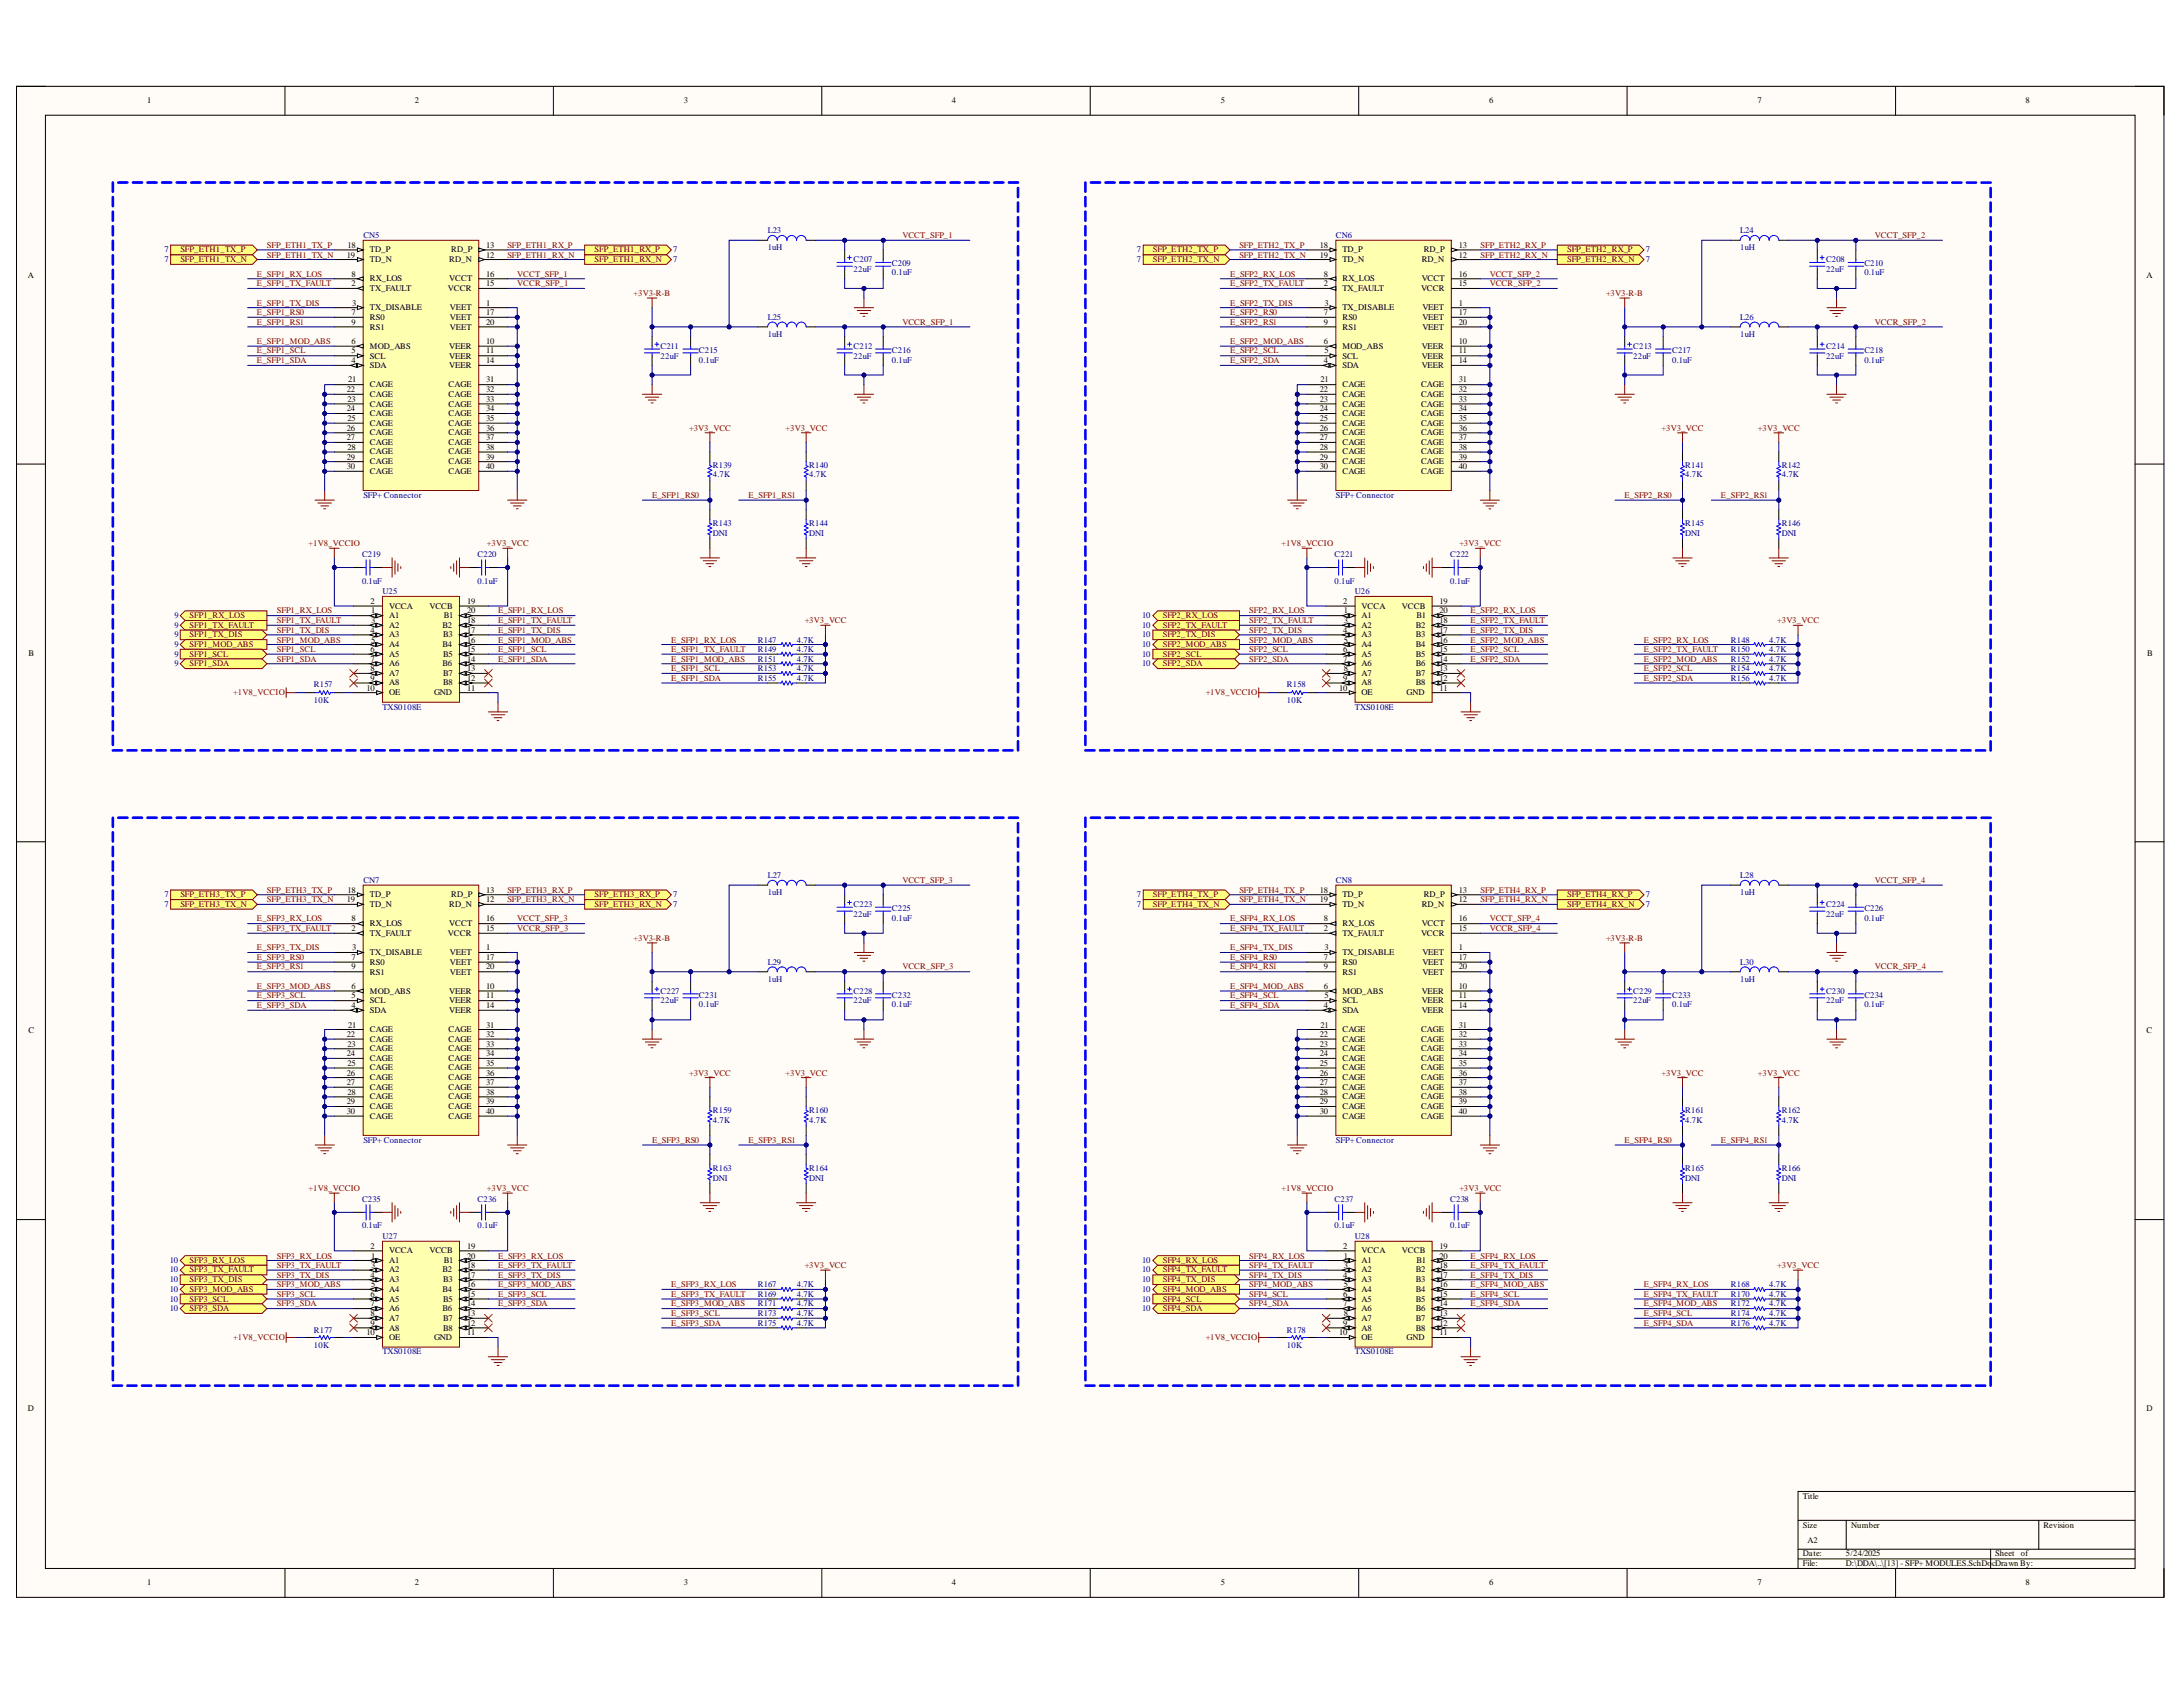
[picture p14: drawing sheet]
<svg xmlns="http://www.w3.org/2000/svg" width="279mm" height="216mm" viewBox="0 0 279 216" stroke-linecap="round" stroke-linejoin="round" font-family="sans-serif">
<defs><g id="words">
<g font-size="1.1">
<text x="18.9" y="13.2">1</text>
<text x="53.1" y="13.2">2</text>
<text x="87.5" y="13.2">3</text>
<text x="121.8" y="13.2">4</text>
<text x="156.3" y="13.2">5</text>
<text x="190.6" y="13.2">6</text>
<text x="224.9" y="13.2">7</text>
<text x="259.2" y="13.2">8</text>
<text x="3.6" y="35.6">A</text>
<text x="44.4" y="33">19</text>
<text x="44.5" y="31.7">18</text>
<text x="45" y="35.4">8</text>
<text x="47.4" y="32.3">TD_P</text>
<text x="47.4" y="33.6">TD_N</text>
<text x="57.5" y="33.6">RD_N</text>
<text x="57.8" y="32.3">RD_P</text>
<text x="62.2" y="35.4">16</text>
<text x="62.2" y="31.7">13</text>
<text x="62.2" y="33">12</text>
<text x="168.9" y="31.7">18</text>
<text x="168.9" y="33">19</text>
<text x="169.5" y="35.4">8</text>
<text x="171.8" y="32.3">TD_P</text>
<text x="171.8" y="33.6">TD_N</text>
<text x="182" y="33.6">RD_N</text>
<text x="182.2" y="32.3">RD_P</text>
<text x="186.7" y="35.4">16</text>
<text x="186.7" y="31.7">13</text>
<text x="186.7" y="33">12</text>
<text x="274.7" y="35.6">A</text>
<text x="45" y="41.6">9</text>
<text x="45" y="36.6">2</text>
<text x="45" y="40.3">7</text>
<text x="45.1" y="39.1">3</text>
<text x="47.4" y="36">RX_LOS</text>
<text x="47.4" y="37.3">TX_FAULT</text>
<text x="47.4" y="39.7">TX_DISABLE</text>
<text x="47.4" y="40.9">RS0</text>
<text x="57.3" y="37.3">VCCR</text>
<text x="57.5" y="36">VCCT</text>
<text x="57.6" y="39.7">VEET</text>
<text x="57.6" y="40.9">VEET</text>
<text x="62.2" y="39.1">1</text>
<text x="62.2" y="40.3">17</text>
<text x="62.2" y="41.6">20</text>
<text x="62.2" y="36.6">15</text>
<text x="169.5" y="41.6">9</text>
<text x="169.5" y="36.6">2</text>
<text x="169.5" y="40.3">7</text>
<text x="169.5" y="39.1">3</text>
<text x="171.8" y="36">RX_LOS</text>
<text x="171.8" y="37.3">TX_FAULT</text>
<text x="171.8" y="39.7">TX_DISABLE</text>
<text x="171.8" y="40.9">RS0</text>
<text x="181.9" y="37.3">VCCR</text>
<text x="182" y="36">VCCT</text>
<text x="182" y="39.7">VEET</text>
<text x="182" y="40.9">VEET</text>
<text x="186.7" y="39.1">1</text>
<text x="186.7" y="40.3">17</text>
<text x="186.7" y="41.6">20</text>
<text x="186.7" y="36.6">15</text>
<text x="45" y="44">6</text>
<text x="45" y="45.2">5</text>
<text x="45" y="46.5">4</text>
<text x="47.4" y="42.2">RS1</text>
<text x="47.4" y="44.6">MOD_ABS</text>
<text x="47.4" y="45.9">SCL</text>
<text x="47.4" y="47.1">SDA</text>
<text x="57.5" y="44.6">VEER</text>
<text x="57.5" y="45.9">VEER</text>
<text x="57.5" y="47.1">VEER</text>
<text x="57.6" y="42.2">VEET</text>
<text x="62.2" y="44">10</text>
<text x="62.2" y="45.2">11</text>
<text x="62.2" y="46.5">14</text>
<text x="169.5" y="44">6</text>
<text x="169.5" y="46.5">4</text>
<text x="169.5" y="45.2">5</text>
<text x="171.8" y="42.2">RS1</text>
<text x="171.8" y="44.6">MOD_ABS</text>
<text x="171.8" y="45.9">SCL</text>
<text x="171.8" y="47.1">SDA</text>
<text x="182" y="44.6">VEER</text>
<text x="182" y="45.9">VEER</text>
<text x="182" y="47.1">VEER</text>
<text x="182" y="42.2">VEET</text>
<text x="186.7" y="44">10</text>
<text x="186.7" y="45.2">11</text>
<text x="186.7" y="46.5">14</text>
<text x="44.4" y="50.2">22</text>
<text x="44.4" y="52.7">24</text>
<text x="44.5" y="51.4">23</text>
<text x="44.5" y="53.8">25</text>
<text x="44.6" y="48.9">21</text>
<text x="47.4" y="49.5">CAGE</text>
<text x="47.4" y="50.8">CAGE</text>
<text x="47.4" y="52.1">CAGE</text>
<text x="47.4" y="53.2">CAGE</text>
<text x="57.4" y="49.5">CAGE</text>
<text x="57.4" y="50.8">CAGE</text>
<text x="57.4" y="52.1">CAGE</text>
<text x="57.4" y="53.2">CAGE</text>
<text x="62.2" y="48.9">31</text>
<text x="62.2" y="50.2">32</text>
<text x="62.2" y="51.4">33</text>
<text x="62.2" y="52.7">34</text>
<text x="62.2" y="53.8">35</text>
<text x="168.9" y="50.2">22</text>
<text x="168.9" y="51.4">23</text>
<text x="168.9" y="52.7">24</text>
<text x="168.9" y="53.8">25</text>
<text x="169" y="48.9">21</text>
<text x="171.8" y="49.5">CAGE</text>
<text x="171.8" y="50.8">CAGE</text>
<text x="171.8" y="52.1">CAGE</text>
<text x="171.8" y="53.2">CAGE</text>
<text x="181.9" y="49.5">CAGE</text>
<text x="181.9" y="50.8">CAGE</text>
<text x="181.9" y="52.1">CAGE</text>
<text x="181.9" y="53.2">CAGE</text>
<text x="186.7" y="48.9">31</text>
<text x="186.7" y="50.2">32</text>
<text x="186.7" y="51.4">33</text>
<text x="186.7" y="52.7">34</text>
<text x="186.7" y="53.8">35</text>
<text x="44.4" y="55.1">26</text>
<text x="44.4" y="56.4">27</text>
<text x="44.4" y="58.8">29</text>
<text x="44.5" y="57.6">28</text>
<text x="47.4" y="54.5">CAGE</text>
<text x="47.4" y="55.7">CAGE</text>
<text x="47.4" y="57">CAGE</text>
<text x="47.4" y="58.1">CAGE</text>
<text x="47.4" y="59.4">CAGE</text>
<text x="57.4" y="54.5">CAGE</text>
<text x="57.4" y="55.7">CAGE</text>
<text x="57.4" y="57">CAGE</text>
<text x="57.4" y="58.1">CAGE</text>
<text x="57.4" y="59.4">CAGE</text>
<text x="62.2" y="55.1">36</text>
<text x="62.2" y="56.4">37</text>
<text x="62.2" y="57.6">38</text>
<text x="62.2" y="58.8">39</text>
<text x="168.9" y="55.1">26</text>
<text x="168.9" y="56.4">27</text>
<text x="168.9" y="57.6">28</text>
<text x="168.9" y="58.8">29</text>
<text x="171.8" y="54.5">CAGE</text>
<text x="171.8" y="55.7">CAGE</text>
<text x="171.8" y="57">CAGE</text>
<text x="171.8" y="58.1">CAGE</text>
<text x="171.8" y="59.4">CAGE</text>
<text x="181.9" y="54.5">CAGE</text>
<text x="181.9" y="55.7">CAGE</text>
<text x="181.9" y="57">CAGE</text>
<text x="181.9" y="58.1">CAGE</text>
<text x="181.9" y="59.4">CAGE</text>
<text x="186.7" y="55.1">36</text>
<text x="186.7" y="56.4">37</text>
<text x="186.7" y="57.6">38</text>
<text x="186.7" y="58.8">39</text>
<text x="44.4" y="60">30</text>
<text x="47.4" y="60.7">CAGE</text>
<text x="57.4" y="60.7">CAGE</text>
<text x="62.2" y="60">40</text>
<text x="168.9" y="60">30</text>
<text x="171.8" y="60.7">CAGE</text>
<text x="181.9" y="60.7">CAGE</text>
<text x="186.7" y="60">40</text>
<text x="47.4" y="77.2">2</text>
<text x="49.8" y="77.9">VCCA</text>
<text x="55" y="77.9">VCCB</text>
<text x="59.8" y="77.2">19</text>
<text x="171.9" y="77.2">2</text>
<text x="174.3" y="77.9">VCCA</text>
<text x="179.4" y="77.9">VCCB</text>
<text x="184.2" y="77.2">19</text>
<text x="3.6" y="83.9">B</text>
<text x="47.4" y="81">4</text>
<text x="47.4" y="83.4">6</text>
<text x="47.5" y="78.5">1</text>
<text x="47.5" y="79.8">3</text>
<text x="47.5" y="82.2">5</text>
<text x="49.8" y="79.1">A1</text>
<text x="49.8" y="80.4">A2</text>
<text x="49.8" y="81.6">A3</text>
<text x="49.8" y="82.8">A4</text>
<text x="56.7" y="80.4">B2</text>
<text x="56.7" y="82.8">B4</text>
<text x="56.7" y="81.6">B3</text>
<text x="56.8" y="79.1">B1</text>
<text x="59.8" y="78.5">20</text>
<text x="59.8" y="79.8">18</text>
<text x="59.8" y="81">17</text>
<text x="59.8" y="82.2">16</text>
<text x="59.8" y="83.4">15</text>
<text x="171.9" y="81">4</text>
<text x="171.9" y="83.4">6</text>
<text x="172" y="78.5">1</text>
<text x="172" y="79.8">3</text>
<text x="172" y="82.2">5</text>
<text x="174.3" y="79.1">A1</text>
<text x="174.3" y="80.4">A2</text>
<text x="174.3" y="81.6">A3</text>
<text x="174.3" y="82.8">A4</text>
<text x="181.2" y="80.4">B2</text>
<text x="181.2" y="81.6">B3</text>
<text x="181.2" y="82.8">B4</text>
<text x="181.3" y="79.1">B1</text>
<text x="184.2" y="78.5">20</text>
<text x="184.2" y="79.8">18</text>
<text x="184.2" y="81">17</text>
<text x="184.2" y="82.2">16</text>
<text x="184.2" y="83.4">15</text>
<text x="274.8" y="83.9">B</text>
<text x="46.9" y="88.4">10</text>
<text x="47.4" y="84.7">7</text>
<text x="47.4" y="85.9">8</text>
<text x="47.4" y="87.1">9</text>
<text x="49.8" y="84.1">A5</text>
<text x="49.8" y="85.3">A6</text>
<text x="49.8" y="86.5">A7</text>
<text x="49.8" y="87.7">A8</text>
<text x="49.8" y="89">OE</text>
<text x="55.6" y="89">GND</text>
<text x="56.7" y="85.3">B6</text>
<text x="56.7" y="84.1">B5</text>
<text x="56.7" y="86.5">B7</text>
<text x="56.7" y="87.7">B8</text>
<text x="59.8" y="88.4">11</text>
<text x="59.8" y="84.7">14</text>
<text x="59.8" y="85.9">13</text>
<text x="59.8" y="87.1">12</text>
<text x="171.4" y="88.4">10</text>
<text x="171.9" y="84.7">7</text>
<text x="171.9" y="87.1">9</text>
<text x="172" y="85.9">8</text>
<text x="174.3" y="84.1">A5</text>
<text x="174.3" y="85.3">A6</text>
<text x="174.3" y="86.5">A7</text>
<text x="174.3" y="87.7">A8</text>
<text x="174.3" y="89">OE</text>
<text x="180" y="89">GND</text>
<text x="181.2" y="84.1">B5</text>
<text x="181.2" y="85.3">B6</text>
<text x="181.2" y="86.5">B7</text>
<text x="181.2" y="87.7">B8</text>
<text x="184.2" y="88.4">11</text>
<text x="184.2" y="84.7">14</text>
<text x="184.2" y="85.9">13</text>
<text x="184.2" y="87.1">12</text>
<text x="44.4" y="115.4">19</text>
<text x="44.5" y="114.3">18</text>
<text x="45" y="117.9">8</text>
<text x="45" y="119.2">2</text>
<text x="47.4" y="114.9">TD_P</text>
<text x="47.4" y="116.1">TD_N</text>
<text x="47.4" y="118.6">RX_LOS</text>
<text x="47.4" y="119.8">TX_FAULT</text>
<text x="57.3" y="119.8">VCCR</text>
<text x="57.5" y="118.6">VCCT</text>
<text x="57.5" y="116.1">RD_N</text>
<text x="57.8" y="114.9">RD_P</text>
<text x="62.2" y="117.9">16</text>
<text x="62.2" y="119.2">15</text>
<text x="62.2" y="114.3">13</text>
<text x="62.2" y="115.4">12</text>
<text x="168.9" y="114.3">18</text>
<text x="168.9" y="115.4">19</text>
<text x="169.5" y="117.9">8</text>
<text x="169.5" y="119.2">2</text>
<text x="171.8" y="114.9">TD_P</text>
<text x="171.8" y="116.1">TD_N</text>
<text x="171.8" y="118.6">RX_LOS</text>
<text x="171.8" y="119.8">TX_FAULT</text>
<text x="181.9" y="119.8">VCCR</text>
<text x="182" y="118.6">VCCT</text>
<text x="182" y="116.1">RD_N</text>
<text x="182.2" y="114.9">RD_P</text>
<text x="186.7" y="117.9">16</text>
<text x="186.7" y="119.2">15</text>
<text x="186.7" y="114.3">13</text>
<text x="186.7" y="115.4">12</text>
<text x="45" y="124.1">9</text>
<text x="45" y="122.9">7</text>
<text x="45.1" y="121.6">3</text>
<text x="47.4" y="124.7">RS1</text>
<text x="47.4" y="122.2">TX_DISABLE</text>
<text x="47.4" y="123.5">RS0</text>
<text x="57.6" y="122.2">VEET</text>
<text x="57.6" y="123.5">VEET</text>
<text x="57.6" y="124.7">VEET</text>
<text x="62.2" y="121.6">1</text>
<text x="62.2" y="122.9">17</text>
<text x="62.2" y="124.1">20</text>
<text x="169.5" y="124.1">9</text>
<text x="169.5" y="122.9">7</text>
<text x="169.5" y="121.6">3</text>
<text x="171.8" y="124.7">RS1</text>
<text x="171.8" y="122.2">TX_DISABLE</text>
<text x="171.8" y="123.5">RS0</text>
<text x="182" y="122.2">VEET</text>
<text x="182" y="123.5">VEET</text>
<text x="182" y="124.7">VEET</text>
<text x="186.7" y="121.6">1</text>
<text x="186.7" y="122.9">17</text>
<text x="186.7" y="124.1">20</text>
<text x="44.6" y="131.5">21</text>
<text x="45" y="126.5">6</text>
<text x="45" y="127.8">5</text>
<text x="45" y="129">4</text>
<text x="47.4" y="127.2">MOD_ABS</text>
<text x="47.4" y="128.4">SCL</text>
<text x="47.4" y="129.6">SDA</text>
<text x="57.5" y="127.2">VEER</text>
<text x="57.5" y="128.4">VEER</text>
<text x="57.5" y="129.6">VEER</text>
<text x="62.2" y="131.5">31</text>
<text x="62.2" y="126.5">10</text>
<text x="62.2" y="127.8">11</text>
<text x="62.2" y="129">14</text>
<text x="169" y="131.5">21</text>
<text x="169.5" y="126.5">6</text>
<text x="169.5" y="129">4</text>
<text x="169.5" y="127.8">5</text>
<text x="171.8" y="127.2">MOD_ABS</text>
<text x="171.8" y="128.4">SCL</text>
<text x="171.8" y="129.6">SDA</text>
<text x="182" y="127.2">VEER</text>
<text x="182" y="128.4">VEER</text>
<text x="182" y="129.6">VEER</text>
<text x="186.7" y="131.5">31</text>
<text x="186.7" y="126.5">10</text>
<text x="186.7" y="127.8">11</text>
<text x="186.7" y="129">14</text>
<text x="3.6" y="132.3">C</text>
<text x="44.4" y="132.7">22</text>
<text x="44.4" y="135.1">24</text>
<text x="44.4" y="137.7">26</text>
<text x="44.5" y="134">23</text>
<text x="44.5" y="136.4">25</text>
<text x="47.4" y="132.1">CAGE</text>
<text x="47.4" y="133.4">CAGE</text>
<text x="47.4" y="134.5">CAGE</text>
<text x="47.4" y="135.8">CAGE</text>
<text x="47.4" y="137">CAGE</text>
<text x="57.4" y="132.1">CAGE</text>
<text x="57.4" y="133.4">CAGE</text>
<text x="57.4" y="134.5">CAGE</text>
<text x="57.4" y="135.8">CAGE</text>
<text x="57.4" y="137">CAGE</text>
<text x="62.2" y="132.7">32</text>
<text x="62.2" y="134">33</text>
<text x="62.2" y="135.1">34</text>
<text x="62.2" y="136.4">35</text>
<text x="62.2" y="137.7">36</text>
<text x="168.9" y="132.7">22</text>
<text x="168.9" y="134">23</text>
<text x="168.9" y="135.1">24</text>
<text x="168.9" y="136.4">25</text>
<text x="168.9" y="137.7">26</text>
<text x="171.8" y="132.1">CAGE</text>
<text x="171.8" y="133.4">CAGE</text>
<text x="171.8" y="134.5">CAGE</text>
<text x="171.8" y="135.8">CAGE</text>
<text x="171.8" y="137">CAGE</text>
<text x="181.9" y="132.1">CAGE</text>
<text x="181.9" y="133.4">CAGE</text>
<text x="181.9" y="134.5">CAGE</text>
<text x="181.9" y="135.8">CAGE</text>
<text x="181.9" y="137">CAGE</text>
<text x="186.7" y="132.7">32</text>
<text x="186.7" y="134">33</text>
<text x="186.7" y="135.1">34</text>
<text x="186.7" y="136.4">35</text>
<text x="186.7" y="137.7">36</text>
<text x="274.7" y="132.3">C</text>
<text x="44.4" y="138.9">27</text>
<text x="44.4" y="141.3">29</text>
<text x="44.4" y="142.6">30</text>
<text x="44.5" y="140.1">28</text>
<text x="47.4" y="138.3">CAGE</text>
<text x="47.4" y="139.5">CAGE</text>
<text x="47.4" y="140.7">CAGE</text>
<text x="47.4" y="142">CAGE</text>
<text x="47.4" y="143.2">CAGE</text>
<text x="57.4" y="138.3">CAGE</text>
<text x="57.4" y="139.5">CAGE</text>
<text x="57.4" y="140.7">CAGE</text>
<text x="57.4" y="142">CAGE</text>
<text x="57.4" y="143.2">CAGE</text>
<text x="62.2" y="138.9">37</text>
<text x="62.2" y="140.1">38</text>
<text x="62.2" y="141.3">39</text>
<text x="62.2" y="142.6">40</text>
<text x="168.9" y="138.9">27</text>
<text x="168.9" y="140.1">28</text>
<text x="168.9" y="141.3">29</text>
<text x="168.9" y="142.6">30</text>
<text x="171.8" y="138.3">CAGE</text>
<text x="171.8" y="139.5">CAGE</text>
<text x="171.8" y="140.7">CAGE</text>
<text x="171.8" y="142">CAGE</text>
<text x="171.8" y="143.2">CAGE</text>
<text x="181.9" y="138.3">CAGE</text>
<text x="181.9" y="139.5">CAGE</text>
<text x="181.9" y="140.7">CAGE</text>
<text x="181.9" y="142">CAGE</text>
<text x="181.9" y="143.2">CAGE</text>
<text x="186.7" y="138.9">37</text>
<text x="186.7" y="140.1">38</text>
<text x="186.7" y="141.3">39</text>
<text x="186.7" y="142.6">40</text>
<text x="47.4" y="159.8">2</text>
<text x="47.5" y="161.1">1</text>
<text x="49.8" y="160.4">VCCA</text>
<text x="49.8" y="161.7">A1</text>
<text x="55" y="160.4">VCCB</text>
<text x="56.8" y="161.7">B1</text>
<text x="59.8" y="159.8">19</text>
<text x="59.8" y="161.1">20</text>
<text x="171.9" y="159.8">2</text>
<text x="172" y="161.1">1</text>
<text x="174.3" y="160.4">VCCA</text>
<text x="174.3" y="161.7">A1</text>
<text x="179.4" y="160.4">VCCB</text>
<text x="181.3" y="161.7">B1</text>
<text x="184.2" y="159.8">19</text>
<text x="184.2" y="161.1">20</text>
<text x="47.4" y="163.5">4</text>
<text x="47.4" y="166">6</text>
<text x="47.4" y="167.2">7</text>
<text x="47.5" y="162.3">3</text>
<text x="47.5" y="164.7">5</text>
<text x="49.8" y="162.9">A2</text>
<text x="49.8" y="164.1">A3</text>
<text x="49.8" y="165.4">A4</text>
<text x="49.8" y="166.6">A5</text>
<text x="49.8" y="167.8">A6</text>
<text x="56.7" y="162.9">B2</text>
<text x="56.7" y="165.4">B4</text>
<text x="56.7" y="167.8">B6</text>
<text x="56.7" y="164.1">B3</text>
<text x="56.7" y="166.6">B5</text>
<text x="59.8" y="162.3">18</text>
<text x="59.8" y="163.5">17</text>
<text x="59.8" y="164.7">16</text>
<text x="59.8" y="166">15</text>
<text x="59.8" y="167.2">14</text>
<text x="171.9" y="163.5">4</text>
<text x="171.9" y="166">6</text>
<text x="171.9" y="167.2">7</text>
<text x="172" y="162.3">3</text>
<text x="172" y="164.7">5</text>
<text x="174.3" y="162.9">A2</text>
<text x="174.3" y="164.1">A3</text>
<text x="174.3" y="165.4">A4</text>
<text x="174.3" y="166.6">A5</text>
<text x="174.3" y="167.8">A6</text>
<text x="181.2" y="162.9">B2</text>
<text x="181.2" y="164.1">B3</text>
<text x="181.2" y="165.4">B4</text>
<text x="181.2" y="166.6">B5</text>
<text x="181.2" y="167.8">B6</text>
<text x="184.2" y="162.3">18</text>
<text x="184.2" y="163.5">17</text>
<text x="184.2" y="164.7">16</text>
<text x="184.2" y="166">15</text>
<text x="184.2" y="167.2">14</text>
<text x="46.9" y="170.9">10</text>
<text x="47.4" y="168.4">8</text>
<text x="47.4" y="169.7">9</text>
<text x="49.8" y="169">A7</text>
<text x="49.8" y="170.3">A8</text>
<text x="49.8" y="171.5">OE</text>
<text x="55.6" y="171.5">GND</text>
<text x="56.7" y="169">B7</text>
<text x="56.7" y="170.3">B8</text>
<text x="59.8" y="170.9">11</text>
<text x="59.8" y="168.4">13</text>
<text x="59.8" y="169.7">12</text>
<text x="171.4" y="170.9">10</text>
<text x="171.9" y="169.7">9</text>
<text x="172" y="168.4">8</text>
<text x="174.3" y="169">A7</text>
<text x="174.3" y="170.3">A8</text>
<text x="174.3" y="171.5">OE</text>
<text x="180" y="171.5">GND</text>
<text x="181.2" y="169">B7</text>
<text x="181.2" y="170.3">B8</text>
<text x="184.2" y="170.9">11</text>
<text x="184.2" y="168.4">13</text>
<text x="184.2" y="169.7">12</text>
<text x="3.6" y="180.6">D</text>
<text x="274.7" y="180.6">D</text>
<text x="230.8" y="191.8">Title</text>
<text x="230.8" y="195.6">Size</text>
<text x="231.3" y="197.4">A2</text>
<text x="236.9" y="195.6">Number</text>
<text x="261.5" y="195.6">Revision</text>
<text x="18.9" y="202.9">1</text>
<text x="53.1" y="202.9">2</text>
<text x="87.5" y="202.9">3</text>
<text x="121.8" y="202.9">4</text>
<text x="156.3" y="202.9">5</text>
<text x="190.6" y="202.9">6</text>
<text x="224.9" y="202.9">7</text>
<text x="230.8" y="199.2">Date:</text>
<text x="230.8" y="200.5">File:</text>
<text x="236.3" y="199.2">5/24/2025</text>
<text x="236.3" y="200.5">D:\DDA\..\[13] - SFP+ MODULES.SchDo</text>
<text x="255" y="200.5">cDrawn By:</text>
<text x="255.4" y="199.2">Sheet</text>
<text x="258.6" y="199.2">of</text>
<text x="259.2" y="202.9">8</text>
</g>
<g font-size="1.1" fill="#000080">
<text x="98.3" y="29.8">L23</text>
<text x="222.7" y="29.8">L24</text>
<text x="21.1" y="33.6">7</text>
<text x="21.1" y="32.3">7</text>
<text x="46.5" y="30.5">CN5</text>
<text x="86.2" y="33.6">7</text>
<text x="86.2" y="32.3">7</text>
<text x="98.3" y="32">1uH</text>
<text x="109.2" y="33.6">C207</text>
<text x="109.2" y="34.8">22uF</text>
<text x="114.2" y="34.1">C209</text>
<text x="114.2" y="35.2">0.1uF</text>
<text x="145.5" y="33.6">7</text>
<text x="145.5" y="32.3">7</text>
<text x="171" y="30.5">CN6</text>
<text x="210.6" y="33.6">7</text>
<text x="210.6" y="32.3">7</text>
<text x="222.7" y="32">1uH</text>
<text x="233.7" y="33.6">C208</text>
<text x="233.7" y="34.8">22uF</text>
<text x="238.6" y="34.1">C210</text>
<text x="238.6" y="35.2">0.1uF</text>
<text x="98.3" y="40.9">L25</text>
<text x="222.7" y="40.9">L26</text>
<text x="84.6" y="44.6">C211</text>
<text x="84.6" y="45.9">22uF</text>
<text x="89.5" y="45.1">C215</text>
<text x="89.5" y="46.4">0.1uF</text>
<text x="98.3" y="43.2">1uH</text>
<text x="109.2" y="44.6">C212</text>
<text x="109.2" y="45.9">22uF</text>
<text x="114.2" y="45.1">C216</text>
<text x="114.2" y="46.4">0.1uF</text>
<text x="209" y="44.6">C213</text>
<text x="209" y="45.9">22uF</text>
<text x="214" y="45.1">C217</text>
<text x="214" y="46.4">0.1uF</text>
<text x="222.7" y="43.2">1uH</text>
<text x="233.7" y="44.6">C214</text>
<text x="233.7" y="45.9">22uF</text>
<text x="238.6" y="45.1">C218</text>
<text x="238.6" y="46.4">0.1uF</text>
<text x="91.2" y="59.9">R139</text>
<text x="103.6" y="59.9">R140</text>
<text x="215.7" y="59.9">R141</text>
<text x="228" y="59.9">R142</text>
<text x="46.5" y="63.7">SFP+ Connector</text>
<text x="91.2" y="61.1">4.7K</text>
<text x="103.6" y="61.1">4.7K</text>
<text x="171" y="63.7">SFP+ Connector</text>
<text x="215.7" y="61.1">4.7K</text>
<text x="228" y="61.1">4.7K</text>
<text x="46.3" y="71.2">C219</text>
<text x="61.1" y="71.2">C220</text>
<text x="91.2" y="67.3">R143</text>
<text x="91.2" y="68.5">DNI</text>
<text x="103.6" y="67.3">R144</text>
<text x="103.6" y="68.5">DNI</text>
<text x="170.8" y="71.2">C221</text>
<text x="185.6" y="71.2">C222</text>
<text x="215.7" y="67.3">R145</text>
<text x="215.7" y="68.5">DNI</text>
<text x="228" y="67.3">R146</text>
<text x="228" y="68.5">DNI</text>
<text x="46.3" y="74.7">0.1uF</text>
<text x="49" y="76.1">U25</text>
<text x="61.1" y="74.7">0.1uF</text>
<text x="170.8" y="74.7">0.1uF</text>
<text x="173.4" y="76.1">U26</text>
<text x="185.6" y="74.7">0.1uF</text>
<text x="22.3" y="79.1">9</text>
<text x="22.3" y="80.4">9</text>
<text x="22.3" y="81.6">9</text>
<text x="22.3" y="82.8">9</text>
<text x="97" y="82.2">R147</text>
<text x="97" y="83.4">R149</text>
<text x="102" y="82.2">4.7K</text>
<text x="102" y="83.4">4.7K</text>
<text x="146.2" y="79.1">10</text>
<text x="146.2" y="80.4">10</text>
<text x="146.2" y="81.6">10</text>
<text x="146.2" y="82.8">10</text>
<text x="221.5" y="82.2">R148</text>
<text x="221.5" y="83.4">R150</text>
<text x="226.4" y="82.2">4.7K</text>
<text x="226.4" y="83.4">4.7K</text>
<text x="22.3" y="84.1">9</text>
<text x="22.3" y="85.3">9</text>
<text x="40.2" y="88">R157</text>
<text x="97" y="84.7">R151</text>
<text x="97" y="85.9">R153</text>
<text x="97" y="87.1">R155</text>
<text x="102" y="84.7">4.7K</text>
<text x="102" y="85.9">4.7K</text>
<text x="102" y="87.1">4.7K</text>
<text x="146.2" y="84.1">10</text>
<text x="146.2" y="85.3">10</text>
<text x="164.7" y="88">R158</text>
<text x="221.5" y="84.7">R152</text>
<text x="221.5" y="85.9">R154</text>
<text x="221.5" y="87.1">R156</text>
<text x="226.4" y="84.7">4.7K</text>
<text x="226.4" y="85.9">4.7K</text>
<text x="226.4" y="87.1">4.7K</text>
<text x="40.2" y="90">10K</text>
<text x="49" y="90.9">TXS0108E</text>
<text x="164.7" y="90">10K</text>
<text x="173.4" y="90.9">TXS0108E</text>
<text x="46.5" y="113">CN7</text>
<text x="98.3" y="112.4">L27</text>
<text x="171" y="113">CN8</text>
<text x="222.7" y="112.4">L28</text>
<text x="21.1" y="116.1">7</text>
<text x="21.1" y="114.9">7</text>
<text x="86.2" y="116.1">7</text>
<text x="86.2" y="114.9">7</text>
<text x="98.3" y="114.6">1uH</text>
<text x="109.2" y="116.1">C223</text>
<text x="109.2" y="117.3">22uF</text>
<text x="114.2" y="116.5">C225</text>
<text x="114.2" y="117.8">0.1uF</text>
<text x="145.5" y="116.1">7</text>
<text x="145.5" y="114.9">7</text>
<text x="210.6" y="116.1">7</text>
<text x="210.6" y="114.9">7</text>
<text x="222.7" y="114.6">1uH</text>
<text x="233.7" y="116.1">C224</text>
<text x="233.7" y="117.3">22uF</text>
<text x="238.6" y="116.5">C226</text>
<text x="238.6" y="117.8">0.1uF</text>
<text x="98.3" y="123.5">L29</text>
<text x="98.3" y="125.7">1uH</text>
<text x="222.7" y="123.5">L30</text>
<text x="222.7" y="125.7">1uH</text>
<text x="84.6" y="127.2">C227</text>
<text x="84.6" y="128.4">22uF</text>
<text x="89.5" y="127.7">C231</text>
<text x="89.5" y="128.9">0.1uF</text>
<text x="109.2" y="127.2">C228</text>
<text x="109.2" y="128.4">22uF</text>
<text x="114.2" y="127.7">C232</text>
<text x="114.2" y="128.9">0.1uF</text>
<text x="209" y="127.2">C229</text>
<text x="209" y="128.4">22uF</text>
<text x="214" y="127.7">C233</text>
<text x="214" y="128.9">0.1uF</text>
<text x="233.7" y="127.2">C230</text>
<text x="233.7" y="128.4">22uF</text>
<text x="238.6" y="127.7">C234</text>
<text x="238.6" y="128.9">0.1uF</text>
<text x="91.2" y="142.4">R159</text>
<text x="91.2" y="143.7">4.7K</text>
<text x="103.6" y="142.4">R160</text>
<text x="103.6" y="143.7">4.7K</text>
<text x="215.7" y="142.4">R161</text>
<text x="215.7" y="143.7">4.7K</text>
<text x="228" y="142.4">R162</text>
<text x="228" y="143.7">4.7K</text>
<text x="46.5" y="146.3">SFP+ Connector</text>
<text x="91.2" y="149.8">R163</text>
<text x="103.6" y="149.8">R164</text>
<text x="171" y="146.3">SFP+ Connector</text>
<text x="215.7" y="149.8">R165</text>
<text x="228" y="149.8">R166</text>
<text x="46.3" y="153.8">C235</text>
<text x="61.1" y="153.8">C236</text>
<text x="91.2" y="151.1">DNI</text>
<text x="103.6" y="151.1">DNI</text>
<text x="170.8" y="153.8">C237</text>
<text x="185.6" y="153.8">C238</text>
<text x="215.7" y="151.1">DNI</text>
<text x="228" y="151.1">DNI</text>
<text x="21.7" y="161.7">10</text>
<text x="46.3" y="157.2">0.1uF</text>
<text x="49" y="158.5">U27</text>
<text x="61.1" y="157.2">0.1uF</text>
<text x="146.2" y="161.7">10</text>
<text x="170.8" y="157.2">0.1uF</text>
<text x="173.4" y="158.5">U28</text>
<text x="185.6" y="157.2">0.1uF</text>
<text x="21.7" y="162.9">10</text>
<text x="21.7" y="164.1">10</text>
<text x="21.7" y="165.4">10</text>
<text x="21.7" y="166.6">10</text>
<text x="21.7" y="167.8">10</text>
<text x="97" y="164.7">R167</text>
<text x="97" y="166">R169</text>
<text x="97" y="167.2">R171</text>
<text x="102" y="164.7">4.7K</text>
<text x="102" y="166">4.7K</text>
<text x="102" y="167.2">4.7K</text>
<text x="146.2" y="162.9">10</text>
<text x="146.2" y="164.1">10</text>
<text x="146.2" y="165.4">10</text>
<text x="146.2" y="166.6">10</text>
<text x="146.2" y="167.8">10</text>
<text x="221.5" y="164.7">R168</text>
<text x="221.5" y="166">R170</text>
<text x="221.5" y="167.2">R172</text>
<text x="226.4" y="164.7">4.7K</text>
<text x="226.4" y="166">4.7K</text>
<text x="226.4" y="167.2">4.7K</text>
<text x="40.2" y="170.5">R177</text>
<text x="40.2" y="172.5">10K</text>
<text x="49" y="173.3">TXS0108E</text>
<text x="97" y="168.4">R173</text>
<text x="97" y="169.7">R175</text>
<text x="102" y="168.4">4.7K</text>
<text x="102" y="169.7">4.7K</text>
<text x="164.7" y="170.5">R178</text>
<text x="164.7" y="172.5">10K</text>
<text x="173.4" y="173.3">TXS0108E</text>
<text x="221.5" y="168.4">R174</text>
<text x="221.5" y="169.7">R176</text>
<text x="226.4" y="168.4">4.7K</text>
<text x="226.4" y="169.7">4.7K</text>
</g>
<g font-size="1.1" fill="#800000">
<text x="23.1" y="33.6">SFP_ETH1_TX_N</text>
<text x="23.1" y="32.3">SFP_ETH1_TX_P</text>
<text x="32.9" y="35.4">E_SFP1_RX_LOS</text>
<text x="34.2" y="31.7">SFP_ETH1_TX_P</text>
<text x="34.2" y="33">SFP_ETH1_TX_N</text>
<text x="64.9" y="33">SFP_ETH1_RX_N</text>
<text x="64.9" y="31.7">SFP_ETH1_RX_P</text>
<text x="66.2" y="35.4">VCCT_SFP_1</text>
<text x="76.1" y="33.6">SFP_ETH1_RX_N</text>
<text x="76.1" y="32.3">SFP_ETH1_RX_P</text>
<text x="115.5" y="30.5">VCCT_SFP_1</text>
<text x="147.6" y="33.6">SFP_ETH2_TX_N</text>
<text x="147.6" y="32.3">SFP_ETH2_TX_P</text>
<text x="157.4" y="35.4">E_SFP2_RX_LOS</text>
<text x="158.6" y="31.7">SFP_ETH2_TX_P</text>
<text x="158.6" y="33">SFP_ETH2_TX_N</text>
<text x="189.5" y="33">SFP_ETH2_RX_N</text>
<text x="189.5" y="31.7">SFP_ETH2_RX_P</text>
<text x="190.7" y="35.4">VCCT_SFP_2</text>
<text x="200.6" y="33.6">SFP_ETH2_RX_N</text>
<text x="200.6" y="32.3">SFP_ETH2_RX_P</text>
<text x="240" y="30.5">VCCT_SFP_2</text>
<text x="32.9" y="36.6">E_SFP1_TX_FAULT</text>
<text x="32.9" y="39.1">E_SFP1_TX_DIS</text>
<text x="32.9" y="40.3">E_SFP1_RS0</text>
<text x="32.9" y="41.6">E_SFP1_RS1</text>
<text x="66.2" y="36.6">VCCR_SFP_1</text>
<text x="81.1" y="37.9">+3V3-R-B</text>
<text x="115.5" y="41.6">VCCR_SFP_1</text>
<text x="157.4" y="36.6">E_SFP2_TX_FAULT</text>
<text x="157.4" y="39.1">E_SFP2_TX_DIS</text>
<text x="157.4" y="40.3">E_SFP2_RS0</text>
<text x="157.4" y="41.6">E_SFP2_RS1</text>
<text x="190.7" y="36.6">VCCR_SFP_2</text>
<text x="205.6" y="37.9">+3V3-R-B</text>
<text x="240" y="41.6">VCCR_SFP_2</text>
<text x="32.9" y="44">E_SFP1_MOD_ABS</text>
<text x="32.9" y="45.2">E_SFP1_SCL</text>
<text x="32.9" y="46.5">E_SFP1_SDA</text>
<text x="157.4" y="44">E_SFP2_MOD_ABS</text>
<text x="157.4" y="45.2">E_SFP2_SCL</text>
<text x="157.4" y="46.5">E_SFP2_SDA</text>
<text x="88.2" y="55.1">+3V3_VCC</text>
<text x="100.5" y="55.1">+3V3_VCC</text>
<text x="212.7" y="55.1">+3V3_VCC</text>
<text x="225" y="55.1">+3V3_VCC</text>
<text x="83.5" y="63.7">E_SFP1_RS0</text>
<text x="95.8" y="63.7">E_SFP1_RS1</text>
<text x="207.9" y="63.7">E_SFP2_RS0</text>
<text x="220.3" y="63.7">E_SFP2_RS1</text>
<text x="39.5" y="69.9">+1V8_VCCIO</text>
<text x="62.3" y="69.9">+3V3_VCC</text>
<text x="164" y="69.9">+1V8_VCCIO</text>
<text x="186.8" y="69.9">+3V3_VCC</text>
<text x="24.3" y="79.1">SFP1_RX_LOS</text>
<text x="24.3" y="80.4">SFP1_TX_FAULT</text>
<text x="24.3" y="81.6">SFP1_TX_DIS</text>
<text x="24.3" y="82.8">SFP1_MOD_ABS</text>
<text x="35.4" y="78.5">SFP1_RX_LOS</text>
<text x="35.4" y="79.8">SFP1_TX_FAULT</text>
<text x="35.4" y="81">SFP1_TX_DIS</text>
<text x="35.4" y="82.2">SFP1_MOD_ABS</text>
<text x="35.4" y="83.4">SFP1_SCL</text>
<text x="63.8" y="78.5">E_SFP1_RX_LOS</text>
<text x="63.8" y="79.8">E_SFP1_TX_FAULT</text>
<text x="63.8" y="81">E_SFP1_TX_DIS</text>
<text x="63.8" y="82.2">E_SFP1_MOD_ABS</text>
<text x="63.8" y="83.4">E_SFP1_SCL</text>
<text x="85.9" y="82.2">E_SFP1_RX_LOS</text>
<text x="85.9" y="83.4">E_SFP1_TX_FAULT</text>
<text x="103" y="79.8">+3V3_VCC</text>
<text x="148.8" y="79.1">SFP2_RX_LOS</text>
<text x="148.8" y="80.4">SFP2_TX_FAULT</text>
<text x="148.8" y="81.6">SFP2_TX_DIS</text>
<text x="148.8" y="82.8">SFP2_MOD_ABS</text>
<text x="159.9" y="78.5">SFP2_RX_LOS</text>
<text x="159.9" y="79.8">SFP2_TX_FAULT</text>
<text x="159.9" y="81">SFP2_TX_DIS</text>
<text x="159.9" y="82.2">SFP2_MOD_ABS</text>
<text x="159.9" y="83.4">SFP2_SCL</text>
<text x="188.2" y="81">E_SFP2_TX_DIS</text>
<text x="188.2" y="78.5">E_SFP2_RX_LOS</text>
<text x="188.2" y="79.8">E_SFP2_TX_FAULT</text>
<text x="188.2" y="82.2">E_SFP2_MOD_ABS</text>
<text x="188.2" y="83.4">E_SFP2_SCL</text>
<text x="210.4" y="82.2">E_SFP2_RX_LOS</text>
<text x="210.4" y="83.4">E_SFP2_TX_FAULT</text>
<text x="227.5" y="79.8">+3V3_VCC</text>
<text x="24.3" y="84.1">SFP1_SCL</text>
<text x="24.3" y="85.3">SFP1_SDA</text>
<text x="29.8" y="89">+1V8_VCCIO</text>
<text x="35.4" y="84.7">SFP1_SDA</text>
<text x="63.8" y="84.7">E_SFP1_SDA</text>
<text x="85.9" y="84.7">E_SFP1_MOD_ABS</text>
<text x="85.9" y="85.9">E_SFP1_SCL</text>
<text x="85.9" y="87.1">E_SFP1_SDA</text>
<text x="148.8" y="84.1">SFP2_SCL</text>
<text x="148.8" y="85.3">SFP2_SDA</text>
<text x="154.3" y="89">+1V8_VCCIO</text>
<text x="159.9" y="84.7">SFP2_SDA</text>
<text x="188.2" y="84.7">E_SFP2_SDA</text>
<text x="210.4" y="84.7">E_SFP2_MOD_ABS</text>
<text x="210.4" y="85.9">E_SFP2_SCL</text>
<text x="210.4" y="87.1">E_SFP2_SDA</text>
<text x="115.5" y="113">VCCT_SFP_3</text>
<text x="240" y="113">VCCT_SFP_4</text>
<text x="23.1" y="116.1">SFP_ETH3_TX_N</text>
<text x="23.1" y="114.9">SFP_ETH3_TX_P</text>
<text x="32.9" y="117.9">E_SFP3_RX_LOS</text>
<text x="32.9" y="119.2">E_SFP3_TX_FAULT</text>
<text x="34.2" y="114.3">SFP_ETH3_TX_P</text>
<text x="34.2" y="115.4">SFP_ETH3_TX_N</text>
<text x="64.9" y="115.4">SFP_ETH3_RX_N</text>
<text x="64.9" y="114.3">SFP_ETH3_RX_P</text>
<text x="66.2" y="117.9">VCCT_SFP_3</text>
<text x="66.2" y="119.2">VCCR_SFP_3</text>
<text x="76.1" y="116.1">SFP_ETH3_RX_N</text>
<text x="76.1" y="114.9">SFP_ETH3_RX_P</text>
<text x="147.6" y="116.1">SFP_ETH4_TX_N</text>
<text x="147.6" y="114.9">SFP_ETH4_TX_P</text>
<text x="157.4" y="117.9">E_SFP4_RX_LOS</text>
<text x="157.4" y="119.2">E_SFP4_TX_FAULT</text>
<text x="158.6" y="114.3">SFP_ETH4_TX_P</text>
<text x="158.6" y="115.4">SFP_ETH4_TX_N</text>
<text x="189.5" y="115.4">SFP_ETH4_RX_N</text>
<text x="189.5" y="114.3">SFP_ETH4_RX_P</text>
<text x="190.7" y="117.9">VCCT_SFP_4</text>
<text x="190.7" y="119.2">VCCR_SFP_4</text>
<text x="200.6" y="116.1">SFP_ETH4_RX_N</text>
<text x="200.6" y="114.9">SFP_ETH4_RX_P</text>
<text x="32.9" y="121.6">E_SFP3_TX_DIS</text>
<text x="32.9" y="122.9">E_SFP3_RS0</text>
<text x="32.9" y="124.1">E_SFP3_RS1</text>
<text x="81.1" y="120.4">+3V3-R-B</text>
<text x="115.5" y="124.1">VCCR_SFP_3</text>
<text x="157.4" y="121.6">E_SFP4_TX_DIS</text>
<text x="157.4" y="122.9">E_SFP4_RS0</text>
<text x="157.4" y="124.1">E_SFP4_RS1</text>
<text x="205.6" y="120.4">+3V3-R-B</text>
<text x="240" y="124.1">VCCR_SFP_4</text>
<text x="32.9" y="126.5">E_SFP3_MOD_ABS</text>
<text x="32.9" y="127.8">E_SFP3_SCL</text>
<text x="32.9" y="129">E_SFP3_SDA</text>
<text x="157.4" y="126.5">E_SFP4_MOD_ABS</text>
<text x="157.4" y="127.8">E_SFP4_SCL</text>
<text x="157.4" y="129">E_SFP4_SDA</text>
<text x="88.2" y="137.7">+3V3_VCC</text>
<text x="100.5" y="137.7">+3V3_VCC</text>
<text x="212.7" y="137.7">+3V3_VCC</text>
<text x="225" y="137.7">+3V3_VCC</text>
<text x="83.5" y="146.3">E_SFP3_RS0</text>
<text x="95.8" y="146.3">E_SFP3_RS1</text>
<text x="207.9" y="146.3">E_SFP4_RS0</text>
<text x="220.3" y="146.3">E_SFP4_RS1</text>
<text x="39.5" y="152.5">+1V8_VCCIO</text>
<text x="62.3" y="152.5">+3V3_VCC</text>
<text x="164" y="152.5">+1V8_VCCIO</text>
<text x="186.8" y="152.5">+3V3_VCC</text>
<text x="24.3" y="161.7">SFP3_RX_LOS</text>
<text x="35.4" y="161.1">SFP3_RX_LOS</text>
<text x="63.8" y="161.1">E_SFP3_RX_LOS</text>
<text x="148.8" y="161.7">SFP4_RX_LOS</text>
<text x="159.9" y="161.1">SFP4_RX_LOS</text>
<text x="188.2" y="161.1">E_SFP4_RX_LOS</text>
<text x="24.3" y="162.9">SFP3_TX_FAULT</text>
<text x="24.3" y="164.1">SFP3_TX_DIS</text>
<text x="24.3" y="165.4">SFP3_MOD_ABS</text>
<text x="24.3" y="166.6">SFP3_SCL</text>
<text x="24.3" y="167.8">SFP3_SDA</text>
<text x="35.4" y="162.3">SFP3_TX_FAULT</text>
<text x="35.4" y="163.5">SFP3_TX_DIS</text>
<text x="35.4" y="164.7">SFP3_MOD_ABS</text>
<text x="35.4" y="166">SFP3_SCL</text>
<text x="35.4" y="167.2">SFP3_SDA</text>
<text x="63.8" y="162.3">E_SFP3_TX_FAULT</text>
<text x="63.8" y="163.5">E_SFP3_TX_DIS</text>
<text x="63.8" y="164.7">E_SFP3_MOD_ABS</text>
<text x="63.8" y="166">E_SFP3_SCL</text>
<text x="63.8" y="167.2">E_SFP3_SDA</text>
<text x="85.9" y="164.7">E_SFP3_RX_LOS</text>
<text x="85.9" y="166">E_SFP3_TX_FAULT</text>
<text x="85.9" y="167.2">E_SFP3_MOD_ABS</text>
<text x="103" y="162.3">+3V3_VCC</text>
<text x="148.8" y="162.9">SFP4_TX_FAULT</text>
<text x="148.8" y="164.1">SFP4_TX_DIS</text>
<text x="148.8" y="165.4">SFP4_MOD_ABS</text>
<text x="148.8" y="166.6">SFP4_SCL</text>
<text x="148.8" y="167.8">SFP4_SDA</text>
<text x="159.9" y="162.3">SFP4_TX_FAULT</text>
<text x="159.9" y="163.5">SFP4_TX_DIS</text>
<text x="159.9" y="164.7">SFP4_MOD_ABS</text>
<text x="159.9" y="166">SFP4_SCL</text>
<text x="159.9" y="167.2">SFP4_SDA</text>
<text x="188.2" y="162.3">E_SFP4_TX_FAULT</text>
<text x="188.2" y="163.5">E_SFP4_TX_DIS</text>
<text x="188.2" y="164.7">E_SFP4_MOD_ABS</text>
<text x="188.2" y="166">E_SFP4_SCL</text>
<text x="188.2" y="167.2">E_SFP4_SDA</text>
<text x="210.4" y="164.7">E_SFP4_RX_LOS</text>
<text x="210.4" y="166">E_SFP4_TX_FAULT</text>
<text x="210.4" y="167.2">E_SFP4_MOD_ABS</text>
<text x="227.5" y="162.3">+3V3_VCC</text>
<text x="29.8" y="171.5">+1V8_VCCIO</text>
<text x="85.9" y="168.4">E_SFP3_SCL</text>
<text x="85.9" y="169.7">E_SFP3_SDA</text>
<text x="154.3" y="171.5">+1V8_VCCIO</text>
<text x="210.4" y="168.4">E_SFP4_SCL</text>
<text x="210.4" y="169.7">E_SFP4_SDA</text>
</g>
</g></defs>
<path d="M2.1 11h274.9v193.4h-274.9z" fill-rule="evenodd" fill="#fffcf8"/>
<path d="M2.1 11h274.9v193.4h-274.9z" fill="none" stroke="#000" stroke-width=".13"/>
<path d="M5.8 14.7h267.5v186h-267.5z" fill-rule="evenodd" fill="#fffcf8"/>
<g fill="none" stroke="#000" stroke-width=".13">
<path d="M2.1 11h3.7M5.8 14.7h267.5v186h-267.5zM36.5 11v3.7M70.8 11v3.7M105.2 11v3.7M139.5 11v3.7M173.9 11v3.7M208.3 11v3.7M242.6 11v3.7M273.3 11h3.7v3.7M2.1 59.4h3.7M273.3 59.4h3.7"/>
<path d="M2.1 107.7h3.7M273.3 107.7h3.7M2.1 156.1h3.7M273.3 156.1h3.7M230.1 194.6h43.2M230.1 198.3h43.2M230.1 199.5h43.2M236.3 194.6v3.7M254.8 198.3v2.4M260.9 194.6v3.7M273.3 190.9h-43.2v9.8M36.5 200.7v3.7"/>
<path d="M70.8 200.7v3.7M105.2 200.7v3.7M139.5 200.7v3.7M173.9 200.7v3.7M208.3 200.7v3.7M242.6 200.7v3.7M277 200.7v3.7"/>
</g>
<path d="M46.5 30.8h14.8v32h-14.8z" fill-rule="evenodd" fill="#ffffb0"/>
<path d="M46.5 30.8h14.8v32h-14.8z" fill="none" stroke="#800000" stroke-width=".13"/>
<g fill="none" stroke="#000" stroke-width=".13">
<path d="M42.8 32h3.7M61.3 39.4h3.7M42.8 49.2h3.7M42.8 50.5h3.7M42.8 51.7h3.7M42.8 52.9h3.7M42.8 54.2h3.7M42.8 55.4h3.7M42.8 56.6h3.7M42.8 57.8h3.7M42.8 59.1h3.7M42.8 41.8h3.7"/>
<path d="M61.3 49.2h3.7M61.3 50.5h3.7M61.3 51.7h3.7M61.3 52.9h3.7M61.3 40.6h3.7M61.3 41.8h3.7M61.3 44.3h3.7M61.3 45.5h3.7M61.3 46.8h3.7M42.8 60.3h3.7"/>
</g>
<path d="M45.7 31.7l.8 .3-.8 .2z" fill="#f8fcff"/>
<path d="M42.8 33.2h3.7M45.7 31.7l.8 .3-.8 .2z" fill="none" stroke="#000" stroke-width=".13"/>
<path d="M45.7 33l.8 .2-.8 .3z" fill="#f8fcff"/>
<path d="M42.8 35.7h3.7M45.7 33l.8 .2-.8 .3z" fill="none" stroke="#000" stroke-width=".13"/>
<path d="M45.7 35.7l.8-.3v.5z" fill="#f8fcff"/>
<path d="M42.8 36.9h3.7M45.7 35.7l.8-.3v.5z" fill="none" stroke="#000" stroke-width=".13"/>
<path d="M45.7 36.9l.8-.2v.5z" fill="#f8fcff"/>
<path d="M45.7 36.9l.8-.2v.5zM61.3 35.7h3.7M61.3 36.9h3.7M61.3 32h3.7" fill="none" stroke="#000" stroke-width=".13"/>
<path d="M61.3 31.7l.7 .3-.7 .2z" fill="#f8fcff"/>
<path d="M61.3 31.7l.7 .3-.7 .2zM61.3 33.2h3.7" fill="none" stroke="#000" stroke-width=".13"/>
<path d="M61.3 33l.7 .2-.7 .3z" fill="#f8fcff"/>
<path d="M42.8 39.4h3.7M61.3 33l.7 .2-.7 .3z" fill="none" stroke="#000" stroke-width=".13"/>
<path d="M45.7 39.1l.8 .3-.8 .2z" fill="#f8fcff"/>
<path d="M45.7 39.1l.8 .3-.8 .2zM42.8 40.6h3.7M42.8 44.3h3.7" fill="none" stroke="#000" stroke-width=".13"/>
<path d="M45.7 44.3l.8-.2v.4z" fill="#f8fcff"/>
<path d="M42.8 45.5h3.7M45.7 44.3l.8-.2v.4z" fill="none" stroke="#000" stroke-width=".13"/>
<path d="M45.7 45.3l.8 .2-.8 .3z" fill="#f8fcff"/>
<path d="M42.8 46.8h3.7M45.7 45.3l.8 .2-.8 .3z" fill="none" stroke="#000" stroke-width=".13"/>
<path d="M45.7 46.5l.8 .3-.8 .2z" fill="#f8fcff"/>
<path d="M45.7 46.5l.8 .3-.8 .2z" fill="none" stroke="#000" stroke-width=".13"/>
<path d="M44.9 46.8l.7-.3v.5z" fill="#f8fcff"/>
<path d="M44.9 46.8l.7-.3v.5zM61.3 54.2h3.7M61.3 55.4h3.7M61.3 56.6h3.7M61.3 57.8h3.7M61.3 59.1h3.7M61.3 60.3h3.7" fill="none" stroke="#000" stroke-width=".13"/>
<path d="M40.3 64h2.5M40.7 64.4h1.7M41.1 64.7h1M41.4 65.1h.3M41.6 62.8v1.2M65 64h2.4M65.3 64.4h1.8M65.7 64.7h1M66.1 65.1h.2M66.2 62.8v1.2" fill="none" stroke="#800000" stroke-width=".13"/>
<path d="M21.8 32.6h10.5l.6 .6-.6 .6h-10.5z" fill-rule="evenodd" fill="#ffff80"/>
<path d="M21.8 32.6h10.5l.6 .6-.6 .6h-10.5z" fill="none" stroke="#800000" stroke-width=".13"/>
<path d="M21.8 31.4h10.5l.6 .6-.6 .6h-10.5z" fill-rule="evenodd" fill="#ffff80"/>
<path d="M21.8 31.4h10.5l.6 .6-.6 .6h-10.5z" fill="none" stroke="#800000" stroke-width=".13"/>
<path d="M74.8 32.6h10.5l.6 .6-.6 .6h-10.5z" fill-rule="evenodd" fill="#ffff80"/>
<path d="M74.8 32.6h10.5l.6 .6-.6 .6h-10.5z" fill="none" stroke="#800000" stroke-width=".13"/>
<path d="M74.8 31.4h10.5l.6 .6-.6 .6h-10.5z" fill-rule="evenodd" fill="#ffff80"/>
<path d="M74.8 31.4h10.5l.6 .6-.6 .6h-10.5z" fill="none" stroke="#800000" stroke-width=".13"/>
<path d="M49 76.3h9.8v13.6h-9.8z" fill-rule="evenodd" fill="#ffffb0"/>
<path d="M49 76.3h9.8v13.6h-9.8z" fill="none" stroke="#800000" stroke-width=".13"/>
<path d="M45.3 77.6h3.7M45.3 78.8h3.7M58.8 77.6h3.7" fill="none" stroke="#000" stroke-width=".13"/>
<path d="M48.2 78.5l.8 .3-.8 .2z" fill="#f8fcff"/>
<path d="M48.2 78.5l.8 .3-.8 .2z" fill="none" stroke="#000" stroke-width=".13"/>
<path d="M47.3 78.8l.8-.3v.5z" fill="#f8fcff"/>
<path d="M47.3 78.8l.8-.3v.5zM58.8 78.8h3.7" fill="none" stroke="#000" stroke-width=".13"/>
<path d="M58.8 78.8l.7-.3v.5z" fill="#f8fcff"/>
<path d="M58.8 78.8l.7-.3v.5z" fill="none" stroke="#000" stroke-width=".13"/>
<path d="M59.7 78.5l.7 .3-.7 .2z" fill="#f8fcff"/>
<path d="M59.7 78.5l.7 .3-.7 .2zM45.3 80h3.7" fill="none" stroke="#000" stroke-width=".13"/>
<path d="M48.2 79.8l.8 .2-.8 .3z" fill="#f8fcff"/>
<path d="M48.2 79.8l.8 .2-.8 .3z" fill="none" stroke="#000" stroke-width=".13"/>
<path d="M47.3 80l.8-.2v.5z" fill="#f8fcff"/>
<path d="M45.3 81.3h3.7M47.3 80l.8-.2v.5z" fill="none" stroke="#000" stroke-width=".13"/>
<path d="M48.2 81l.8 .3-.8 .2z" fill="#f8fcff"/>
<path d="M48.2 81l.8 .3-.8 .2z" fill="none" stroke="#000" stroke-width=".13"/>
<path d="M47.3 81.3l.8-.3v.5z" fill="#f8fcff"/>
<path d="M45.3 82.5h3.7M47.3 81.3l.8-.3v.5z" fill="none" stroke="#000" stroke-width=".13"/>
<path d="M48.2 82.2l.8 .3-.8 .2z" fill="#f8fcff"/>
<path d="M48.2 82.2l.8 .3-.8 .2z" fill="none" stroke="#000" stroke-width=".13"/>
<path d="M47.3 82.5l.8-.3v.5z" fill="#f8fcff"/>
<path d="M45.3 83.7h3.7M47.3 82.5l.8-.3v.5z" fill="none" stroke="#000" stroke-width=".13"/>
<path d="M48.2 83.5l.8 .2-.8 .3z" fill="#f8fcff"/>
<path d="M48.2 83.5l.8 .2-.8 .3z" fill="none" stroke="#000" stroke-width=".13"/>
<path d="M47.3 83.7l.8-.2v.5z" fill="#f8fcff"/>
<path d="M45.3 84.9h3.7M47.3 83.7l.8-.2v.5z" fill="none" stroke="#000" stroke-width=".13"/>
<path d="M48.2 84.7l.8 .2-.8 .3z" fill="#f8fcff"/>
<path d="M48.2 84.7l.8 .2-.8 .3z" fill="none" stroke="#000" stroke-width=".13"/>
<path d="M47.3 84.9l.8-.2v.5z" fill="#f8fcff"/>
<path d="M45.3 86.2h3.7M47.3 84.9l.8-.2v.5z" fill="none" stroke="#000" stroke-width=".13"/>
<path d="M48.2 85.9l.8 .3-.8 .2z" fill="#f8fcff"/>
<path d="M48.2 85.9l.8 .3-.8 .2z" fill="none" stroke="#000" stroke-width=".13"/>
<path d="M47.3 86.2l.8-.3v.5z" fill="#f8fcff"/>
<path d="M45.3 87.4h3.7M47.3 86.2l.8-.3v.5z" fill="none" stroke="#000" stroke-width=".13"/>
<path d="M48.2 87.2l.8 .2-.8 .3z" fill="#f8fcff"/>
<path d="M48.2 87.2l.8 .2-.8 .3z" fill="none" stroke="#000" stroke-width=".13"/>
<path d="M47.3 87.4l.8-.2v.5z" fill="#f8fcff"/>
<path d="M45.3 88.6h3.7M47.3 87.4l.8-.2v.5z" fill="none" stroke="#000" stroke-width=".13"/>
<path d="M48.2 88.4l.8 .2-.8 .3z" fill="#f8fcff"/>
<path d="M48.2 88.4l.8 .2-.8 .3zM58.8 88.6h3.7M58.8 80h3.7" fill="none" stroke="#000" stroke-width=".13"/>
<path d="M58.8 80l.7-.2v.5z" fill="#f8fcff"/>
<path d="M58.8 80l.7-.2v.5z" fill="none" stroke="#000" stroke-width=".13"/>
<path d="M59.7 79.8l.7 .2-.7 .3z" fill="#f8fcff"/>
<path d="M59.7 79.8l.7 .2-.7 .3zM58.8 81.3h3.7" fill="none" stroke="#000" stroke-width=".13"/>
<path d="M58.8 81.3l.7-.3v.5z" fill="#f8fcff"/>
<path d="M58.8 81.3l.7-.3v.5z" fill="none" stroke="#000" stroke-width=".13"/>
<path d="M59.7 81l.7 .3-.7 .2z" fill="#f8fcff"/>
<path d="M58.8 82.5h3.7M59.7 81l.7 .3-.7 .2z" fill="none" stroke="#000" stroke-width=".13"/>
<path d="M58.8 82.5l.7-.3v.5z" fill="#f8fcff"/>
<path d="M58.8 82.5l.7-.3v.5z" fill="none" stroke="#000" stroke-width=".13"/>
<path d="M59.7 82.2l.7 .3-.7 .2z" fill="#f8fcff"/>
<path d="M58.8 83.7h3.7M59.7 82.2l.7 .3-.7 .2z" fill="none" stroke="#000" stroke-width=".13"/>
<path d="M58.8 83.7l.7-.2v.5z" fill="#f8fcff"/>
<path d="M58.8 83.7l.7-.2v.5z" fill="none" stroke="#000" stroke-width=".13"/>
<path d="M59.7 83.5l.7 .2-.7 .3z" fill="#f8fcff"/>
<path d="M58.8 84.9h3.7M59.7 83.5l.7 .2-.7 .3z" fill="none" stroke="#000" stroke-width=".13"/>
<path d="M58.8 84.9l.7-.2v.5z" fill="#f8fcff"/>
<path d="M58.8 84.9l.7-.2v.5z" fill="none" stroke="#000" stroke-width=".13"/>
<path d="M59.7 84.7l.7 .2-.7 .3z" fill="#f8fcff"/>
<path d="M58.8 86.2h3.7M59.7 84.7l.7 .2-.7 .3z" fill="none" stroke="#000" stroke-width=".13"/>
<path d="M58.8 86.2l.7-.3v.5z" fill="#f8fcff"/>
<path d="M58.8 86.2l.7-.3v.5z" fill="none" stroke="#000" stroke-width=".13"/>
<path d="M59.7 85.9l.7 .3-.7 .2z" fill="#f8fcff"/>
<path d="M58.8 87.4h3.7M59.7 85.9l.7 .3-.7 .2z" fill="none" stroke="#000" stroke-width=".13"/>
<path d="M58.8 87.4l.7-.2v.5z" fill="#f8fcff"/>
<path d="M58.8 87.4l.7-.2v.5z" fill="none" stroke="#000" stroke-width=".13"/>
<path d="M59.7 87.2l.7 .2-.7 .3z" fill="#f8fcff"/>
<path d="M45.3 72.6h1.2M47.7 72.6h1.3M60 72.6h1.3M62.5 72.6h1.2M59.7 87.2l.7 .2-.7 .3z" fill="none" stroke="#000" stroke-width=".13"/>
<g fill="none" stroke="#800000" stroke-width=".13">
<path d="M42.2 70.2h1.2M42.8 70.2v1.2M49 72.6h1.2M50.2 71.4v2.5M50.6 71.8v1.7M50.9 72.1v1M51.3 72.5v.3M57.7 72.5v.3M58.1 72.1v1M58.4 71.8v1.7M58.8 71.4v2.5M58.8 72.6h1.2"/>
<path d="M64.4 70.2h1.2M65 70.2v1.2M62.5 91.1h2.5M62.9 91.5h1.7M63.2 91.8h1M63.6 92.2h.3M63.7 89.9v1.2"/>
</g>
<path d="M46.5 72.6h.4M46.9 71.6v2M47.3 72.6h.4M47.3 71.6v2M61.3 72.6h.3M61.6 71.6v2M62.1 71.6v2M62.1 72.6h.4" fill="none" stroke="#00f" stroke-width=".13"/>
<path d="M44.8 85.7l.9 1M44.8 86.9l.9 1M45.7 85.7l-.9 1M45.7 86.9l-.9 1M62 85.7l1 1M62 86.9l1 1M63 85.7l-1 1M63 86.9l-1 1" fill="none" stroke="#f00" stroke-width=".13"/>
<path d="M23.1 78.8l.6-.6h10.5v1.2h-10.5z" fill-rule="evenodd" fill="#ffff80"/>
<path d="M23.1 78.8l.6-.6h10.5v1.2h-10.5z" fill="none" stroke="#800000" stroke-width=".13"/>
<path d="M23.1 80l.6-.6h10.5v1.2h-10.5z" fill-rule="evenodd" fill="#ffff80"/>
<path d="M23.1 80l.6-.6h10.5v1.2h-10.5z" fill="none" stroke="#800000" stroke-width=".13"/>
<path d="M23.1 80.6h10.4l.7 .7-.7 .6h-10.4z" fill-rule="evenodd" fill="#ffff80"/>
<path d="M23.1 80.6h10.4l.7 .7-.7 .6h-10.4z" fill="none" stroke="#800000" stroke-width=".13"/>
<path d="M23.1 82.5l.6-.6h10.5v1.2h-10.5z" fill-rule="evenodd" fill="#ffff80"/>
<path d="M23.1 82.5l.6-.6h10.5v1.2h-10.5z" fill="none" stroke="#800000" stroke-width=".13"/>
<path d="M23.1 83.1h10.4l.7 .6-.7 .6h-10.4z" fill-rule="evenodd" fill="#ffff80"/>
<path d="M23.1 83.1h10.4l.7 .6-.7 .6h-10.4z" fill="none" stroke="#800000" stroke-width=".13"/>
<path d="M23.1 84.9l.6-.6h9.8l.7 .6-.7 .7h-9.8z" fill-rule="evenodd" fill="#ffff80"/>
<g fill="none" stroke="#800000" stroke-width=".13">
<path d="M82.8 38.1h1.3M83.5 38.1v1.3M109.3 39.4h2.5M109.7 39.7h1.7M110.6 38.1v1.3M82.2 50.5h2.5M82.6 50.8h1.7M83 51.2h1M83.3 51.6h.3M83.5 49.2v1.3M90.2 55.4h1.3M90.9 55.4v1.2"/>
<path d="M102.6 55.4h1.2M103.2 55.4v1.2M109.3 50.5h2.5M109.7 50.8h1.7M110.1 51.2h1M110.1 40.1h1M110.5 51.6h.2M110.5 40.5h.2M110.6 49.2v1.3M89.6 71.4h2.5M90 71.8h1.7M90.4 72.1h.9"/>
<path d="M90.7 72.5h.3M90.9 70.2v1.2M101.9 71.4h2.5M102.3 71.8h1.7M102.7 72.1h1M103.1 72.5h.2M103.2 70.2v1.2M23.1 84.9l.6-.6h9.8l.7 .6-.7 .7h-9.8zM36.6 88v1.3M36.6 88.6h1.3M105 80h1.3M105.6 80v1.3"/>
</g>
<g fill="none" stroke="#000" stroke-width=".13">
<path d="M97 30.8h1.2M103.2 30.8h1.2M108.1 32v1.2M108.1 34.4v1.3M113 32v1.2M113 34.4v1.3M83.5 43.1v1.2M83.5 45.5v1.3M88.4 43.1v1.2M88.4 45.5v1.3M90.9 57.8v1.3M97 41.8h1.2"/>
<path d="M103.2 57.8v1.3M103.2 41.8h1.2M108.1 43.1v1.2M108.1 45.5v1.3M113 43.1v1.2M113 45.5v1.3M90.9 61.5v1.3M90.9 65.2v1.3M90.9 68.9v1.3M103.2 61.5v1.3M103.2 65.2v1.3M103.2 68.9v1.3"/>
<path d="M39.1 88.6h1.2M42.8 88.6h1.2M98.2 82.5h1.3M98.2 83.7h1.3M98.2 84.9h1.3M98.2 86.2h1.3M98.2 87.4h1.3M101.9 82.5h1.3M101.9 83.7h1.3M101.9 84.9h1.3M101.9 86.2h1.3M101.9 87.4h1.3"/>
</g>
<g fill="none" stroke="#00f" stroke-width=".13">
<path d="M98.2 30.8a.62 .62 0 0 1 .7-.7 .62 .62 0 0 1 .6 .7 .62 .62 0 0 1 .6-.7 .62 .62 0 0 1 .6 .7 .62 .62 0 0 1 .6-.7 .62 .62 0 0 1 .6 .7 .62 .62 0 0 1 .7-.7 .62 .62 0 0 1 .6 .7M107.1 33.6h2M107.1 34.1h2M108.1 33.2v.4M108.1 34.1v.3M108.5 33h.5M108.7 32.7v.5M112.1 33.6h1.9M112.1 34.1h1.9M113 33.2v.4M113 34.1v.3M82.5 44.7h1.9"/>
<path d="M82.5 45.2h1.9M83.5 44.3v.4M83.5 45.2v.3M83.8 44.1h.5M84.1 43.8v.5M87.4 44.7h2M87.4 45.2h2M88.4 44.3v.4M88.4 45.2v.3M90.9 59.1v.5l.2 .1-.5 .2 .5 .3-.5 .2 .5 .3-.5 .2 .3 .2v.4M98.2 41.8a.62 .62 0 0 1 .7-.6 .62 .62 0 0 1 .6 .6 .62 .62 0 0 1 .6-.6 .62 .62 0 0 1 .6 .6 .62 .62 0 0 1 .6-.6 .62 .62 0 0 1 .6 .6 .62 .62 0 0 1 .7-.6 .62 .62 0 0 1 .6 .6M103.2 59.1v.5l.2 .1-.5 .2 .5 .3-.5 .2 .5 .3-.5 .2 .3 .2v.4"/>
<path d="M107.1 44.7h2M107.1 45.2h2M108.1 44.3v.4M108.1 45.2v.3M108.5 44.1h.5M108.7 43.8v.5M112.1 44.7h1.9M112.1 45.2h1.9M113 44.3v.4M113 45.2v.3M90.9 66.5v.5l.2 .1-.5 .2 .5 .3-.5 .2 .5 .3-.5 .2 .3 .1v.5M103.2 66.5v.5l.2 .1-.5 .2 .5 .3-.5 .2 .5 .3-.5 .2 .3 .1v.5"/>
<path d="M40.3 88.6h.5l.1-.2 .3 .5 .2-.5 .3 .5 .2-.5 .3 .5 .1-.3h.5M99.5 82.5h.5l.1-.3 .2 .5 .3-.5 .2 .5 .3-.5 .2 .5 .2-.2h.4M99.5 83.7h.5l.1-.2 .2 .5 .3-.5 .2 .5 .3-.5 .2 .5 .2-.3h.4M99.5 84.9h.5l.1-.2 .2 .5 .3-.5 .2 .5 .3-.5 .2 .5 .2-.3h.4M99.5 86.2h.5l.1-.3 .2 .5 .3-.5 .2 .5 .3-.5 .2 .5 .2-.2h.4M99.5 87.4h.5l.1-.2 .2 .5 .3-.5 .2 .5 .3-.5 .2 .5 .2-.3h.4"/>
</g>
<path d="M171 30.7h14.8v32.1h-14.8z" fill-rule="evenodd" fill="#ffffb0"/>
<path d="M171 30.7h14.8v32.1h-14.8z" fill="none" stroke="#800000" stroke-width=".13"/>
<g fill="none" stroke="#000" stroke-width=".13">
<path d="M167.3 32h3.7M185.8 39.4h3.7M167.3 49.2h3.7M167.3 50.5h3.7M167.3 51.7h3.7M167.3 52.9h3.7M167.3 54.2h3.7M167.3 55.4h3.7M167.3 56.6h3.7M167.3 57.8h3.7M167.3 59.1h3.7M167.3 41.8h3.7"/>
<path d="M185.8 49.2h3.7M185.8 50.5h3.7M185.8 52.9h3.7M185.8 51.7h3.7M185.8 40.6h3.7M185.8 41.8h3.7M185.8 44.3h3.7M185.8 45.5h3.7M185.8 46.8h3.7M167.3 60.3h3.7"/>
</g>
<path d="M170.2 31.7l.8 .3-.8 .2z" fill="#f8fcff"/>
<path d="M167.3 33.2h3.7M170.2 31.7l.8 .3-.8 .2z" fill="none" stroke="#000" stroke-width=".13"/>
<path d="M170.2 33l.8 .2-.8 .3z" fill="#f8fcff"/>
<path d="M167.3 35.7h3.7M170.2 33l.8 .2-.8 .3z" fill="none" stroke="#000" stroke-width=".13"/>
<path d="M170.2 35.7l.8-.3v.5z" fill="#f8fcff"/>
<path d="M167.3 36.9h3.7M170.2 35.7l.8-.3v.5z" fill="none" stroke="#000" stroke-width=".13"/>
<path d="M170.2 36.9l.8-.2v.5z" fill="#f8fcff"/>
<path d="M170.2 36.9l.8-.2v.5zM185.8 35.7h3.7M185.8 36.9h3.7M185.8 32h3.7" fill="none" stroke="#000" stroke-width=".13"/>
<path d="M185.8 31.7l.7 .3-.7 .2z" fill="#f8fcff"/>
<path d="M185.8 31.7l.7 .3-.7 .2zM185.8 33.2h3.7" fill="none" stroke="#000" stroke-width=".13"/>
<path d="M185.8 33l.7 .2-.7 .3z" fill="#f8fcff"/>
<path d="M167.3 39.4h3.7M185.8 33l.7 .2-.7 .3z" fill="none" stroke="#000" stroke-width=".13"/>
<path d="M170.2 39.1l.8 .3-.8 .2z" fill="#f8fcff"/>
<path d="M170.2 39.1l.8 .3-.8 .2zM167.3 40.6h3.7M167.3 44.3h3.7" fill="none" stroke="#000" stroke-width=".13"/>
<path d="M170.2 44.3l.8-.2v.4z" fill="#f8fcff"/>
<path d="M167.3 45.5h3.7M170.2 44.3l.8-.2v.4z" fill="none" stroke="#000" stroke-width=".13"/>
<path d="M170.2 45.3l.8 .2-.8 .3z" fill="#f8fcff"/>
<path d="M167.3 46.8h3.7M170.2 45.3l.8 .2-.8 .3z" fill="none" stroke="#000" stroke-width=".13"/>
<path d="M170.2 46.5l.8 .3-.8 .2z" fill="#f8fcff"/>
<path d="M170.2 46.5l.8 .3-.8 .2z" fill="none" stroke="#000" stroke-width=".13"/>
<path d="M169.4 46.8l.7-.3v.5z" fill="#f8fcff"/>
<path d="M169.4 46.8l.7-.3v.5zM185.8 54.2h3.7M185.8 55.4h3.7M185.8 56.6h3.7M185.8 57.9h3.7M185.8 59.1h3.7M185.8 60.3h3.7" fill="none" stroke="#000" stroke-width=".13"/>
<path d="M164.8 64h2.5M165.2 64.4h1.7M165.5 64.7h1M165.9 65.1h.3M166 62.8v1.2M189.5 64h2.4M189.8 64.4h1.8M190.2 64.8h1M190.6 65.1h.2M190.7 62.8v1.2" fill="none" stroke="#800000" stroke-width=".13"/>
<path d="M146.3 32.6h10.5l.6 .6-.6 .6h-10.5z" fill-rule="evenodd" fill="#ffff80"/>
<path d="M146.3 32.6h10.5l.6 .6-.6 .6h-10.5z" fill="none" stroke="#800000" stroke-width=".13"/>
<path d="M146.3 31.4h10.5l.6 .6-.6 .6h-10.5z" fill-rule="evenodd" fill="#ffff80"/>
<path d="M146.3 31.4h10.5l.6 .6-.6 .6h-10.5z" fill="none" stroke="#800000" stroke-width=".13"/>
<path d="M199.3 32.6h10.5l.6 .6-.6 .6h-10.5z" fill-rule="evenodd" fill="#ffff80"/>
<path d="M199.3 32.6h10.5l.6 .6-.6 .6h-10.5z" fill="none" stroke="#800000" stroke-width=".13"/>
<path d="M199.3 31.4h10.5l.6 .6-.6 .6h-10.5z" fill-rule="evenodd" fill="#ffff80"/>
<path d="M199.3 31.4h10.5l.6 .6-.6 .6h-10.5z" fill="none" stroke="#800000" stroke-width=".13"/>
<path d="M173.4 76.3h9.9v13.6h-9.9z" fill-rule="evenodd" fill="#ffffb0"/>
<path d="M173.4 76.3h9.9v13.6h-9.9z" fill="none" stroke="#800000" stroke-width=".13"/>
<path d="M169.7 77.6h3.7M169.7 78.8h3.7M183.3 77.6h3.7" fill="none" stroke="#000" stroke-width=".13"/>
<path d="M172.7 78.5l.7 .3-.7 .2z" fill="#f8fcff"/>
<path d="M172.7 78.5l.7 .3-.7 .2z" fill="none" stroke="#000" stroke-width=".13"/>
<path d="M171.8 78.8l.8-.3v.5z" fill="#f8fcff"/>
<path d="M171.8 78.8l.8-.3v.5zM183.3 78.8h3.7" fill="none" stroke="#000" stroke-width=".13"/>
<path d="M183.3 78.8l.7-.3v.5z" fill="#f8fcff"/>
<path d="M183.3 78.8l.7-.3v.5z" fill="none" stroke="#000" stroke-width=".13"/>
<path d="M184.2 78.5l.7 .3-.7 .2z" fill="#f8fcff"/>
<path d="M184.2 78.5l.7 .3-.7 .2zM169.7 80h3.7" fill="none" stroke="#000" stroke-width=".13"/>
<path d="M172.7 79.8l.7 .2-.7 .3z" fill="#f8fcff"/>
<path d="M172.7 79.8l.7 .2-.7 .3z" fill="none" stroke="#000" stroke-width=".13"/>
<path d="M171.8 80l.8-.2v.5z" fill="#f8fcff"/>
<path d="M169.7 81.3h3.7M171.8 80l.8-.2v.5z" fill="none" stroke="#000" stroke-width=".13"/>
<path d="M172.7 81l.7 .3-.7 .2z" fill="#f8fcff"/>
<path d="M172.7 81l.7 .3-.7 .2z" fill="none" stroke="#000" stroke-width=".13"/>
<path d="M171.8 81.3l.8-.3v.5z" fill="#f8fcff"/>
<path d="M169.7 82.5h3.7M171.8 81.3l.8-.3v.5z" fill="none" stroke="#000" stroke-width=".13"/>
<path d="M172.7 82.2l.7 .3-.7 .2z" fill="#f8fcff"/>
<path d="M172.7 82.2l.7 .3-.7 .2z" fill="none" stroke="#000" stroke-width=".13"/>
<path d="M171.8 82.5l.8-.3v.5z" fill="#f8fcff"/>
<path d="M169.7 83.7h3.7M171.8 82.5l.8-.3v.5z" fill="none" stroke="#000" stroke-width=".13"/>
<path d="M172.7 83.5l.7 .2-.7 .3z" fill="#f8fcff"/>
<path d="M172.7 83.5l.7 .2-.7 .3z" fill="none" stroke="#000" stroke-width=".13"/>
<path d="M171.8 83.7l.8-.2v.5z" fill="#f8fcff"/>
<path d="M169.7 84.9h3.7M171.8 83.7l.8-.2v.5z" fill="none" stroke="#000" stroke-width=".13"/>
<path d="M172.7 84.7l.7 .2-.7 .3z" fill="#f8fcff"/>
<path d="M172.7 84.7l.7 .2-.7 .3z" fill="none" stroke="#000" stroke-width=".13"/>
<path d="M171.8 84.9l.8-.2v.5z" fill="#f8fcff"/>
<path d="M169.7 86.2h3.7M171.8 84.9l.8-.2v.5z" fill="none" stroke="#000" stroke-width=".13"/>
<path d="M172.7 85.9l.7 .3-.7 .2z" fill="#f8fcff"/>
<path d="M172.7 85.9l.7 .3-.7 .2z" fill="none" stroke="#000" stroke-width=".13"/>
<path d="M171.8 86.2l.8-.3v.5z" fill="#f8fcff"/>
<path d="M169.7 87.4h3.7M171.8 86.2l.8-.3v.5z" fill="none" stroke="#000" stroke-width=".13"/>
<path d="M172.7 87.2l.7 .2-.7 .3z" fill="#f8fcff"/>
<path d="M172.7 87.2l.7 .2-.7 .3z" fill="none" stroke="#000" stroke-width=".13"/>
<path d="M171.8 87.4l.8-.2v.5z" fill="#f8fcff"/>
<path d="M169.7 88.6h3.7M171.8 87.4l.8-.2v.5z" fill="none" stroke="#000" stroke-width=".13"/>
<path d="M172.7 88.4l.7 .2-.7 .3z" fill="#f8fcff"/>
<path d="M172.7 88.4l.7 .2-.7 .3zM183.3 88.6h3.7M183.3 80h3.7" fill="none" stroke="#000" stroke-width=".13"/>
<path d="M183.3 80l.7-.2v.5z" fill="#f8fcff"/>
<path d="M183.3 80l.7-.2v.5z" fill="none" stroke="#000" stroke-width=".13"/>
<path d="M184.2 79.8l.7 .2-.7 .3z" fill="#f8fcff"/>
<path d="M184.2 79.8l.7 .2-.7 .3zM183.3 81.3h3.7" fill="none" stroke="#000" stroke-width=".13"/>
<path d="M183.3 81.3l.7-.3v.5z" fill="#f8fcff"/>
<path d="M183.3 81.3l.7-.3v.5z" fill="none" stroke="#000" stroke-width=".13"/>
<path d="M184.2 81l.7 .3-.7 .2z" fill="#f8fcff"/>
<path d="M183.3 82.5h3.7M184.2 81l.7 .3-.7 .2z" fill="none" stroke="#000" stroke-width=".13"/>
<path d="M183.3 82.5l.7-.3v.5z" fill="#f8fcff"/>
<path d="M183.3 82.5l.7-.3v.5z" fill="none" stroke="#000" stroke-width=".13"/>
<path d="M184.2 82.2l.7 .3-.7 .2z" fill="#f8fcff"/>
<path d="M183.3 83.7h3.7M184.2 82.2l.7 .3-.7 .2z" fill="none" stroke="#000" stroke-width=".13"/>
<path d="M183.3 83.7l.7-.2v.5z" fill="#f8fcff"/>
<path d="M183.3 83.7l.7-.2v.5z" fill="none" stroke="#000" stroke-width=".13"/>
<path d="M184.2 83.5l.7 .2-.7 .3z" fill="#f8fcff"/>
<path d="M183.3 84.9h3.7M184.2 83.5l.7 .2-.7 .3z" fill="none" stroke="#000" stroke-width=".13"/>
<path d="M183.3 84.9l.7-.2v.5z" fill="#f8fcff"/>
<path d="M183.3 84.9l.7-.2v.5z" fill="none" stroke="#000" stroke-width=".13"/>
<path d="M184.2 84.7l.7 .2-.7 .3z" fill="#f8fcff"/>
<path d="M183.3 86.2h3.7M184.2 84.7l.7 .2-.7 .3z" fill="none" stroke="#000" stroke-width=".13"/>
<path d="M183.3 86.2l.7-.3v.5z" fill="#f8fcff"/>
<path d="M183.3 86.2l.7-.3v.5z" fill="none" stroke="#000" stroke-width=".13"/>
<path d="M184.2 85.9l.7 .3-.7 .2z" fill="#f8fcff"/>
<path d="M183.3 87.4h3.7M184.2 85.9l.7 .3-.7 .2z" fill="none" stroke="#000" stroke-width=".13"/>
<path d="M183.3 87.4l.7-.2v.5z" fill="#f8fcff"/>
<path d="M183.3 87.4l.7-.2v.5z" fill="none" stroke="#000" stroke-width=".13"/>
<path d="M184.2 87.2l.7 .2-.7 .3z" fill="#f8fcff"/>
<path d="M169.7 72.6h1.3M172.2 72.6h1.2M184.5 72.6h1.3M187 72.6h1.2M184.2 87.2l.7 .2-.7 .3z" fill="none" stroke="#000" stroke-width=".13"/>
<g fill="none" stroke="#800000" stroke-width=".13">
<path d="M166.7 70.2h1.2M167.3 70.2v1.2M173.4 72.6h1.3M174.7 71.4v2.5M175 71.8v1.7M175.4 72.1v1M175.8 72.5v.3M182.2 72.5v.3M182.6 72.1v1M182.9 71.8v1.7M183.3 71.4v2.5M183.3 72.6h1.2"/>
<path d="M188.8 70.2h1.3M189.5 70.2v1.2M187 91.1h2.5M187.4 91.5h1.7M187.7 91.8h1M188.1 92.2h.2M188.2 89.9v1.2"/>
</g>
<path d="M171 72.6h.3M171.3 71.6v2M171.8 72.6h.4M171.8 71.6v2M185.8 72.6h.3M186.1 71.6v2M186.6 71.6v2M186.6 72.6h.4" fill="none" stroke="#00f" stroke-width=".13"/>
<path d="M169.2 85.7l1 1M169.2 86.9l1 1M170.2 85.7l-1 1M170.2 86.9l-1 1M186.5 85.7l1 1M186.5 86.9l1 1M187.5 85.7l-1 1M187.5 86.9l-1 1" fill="none" stroke="#f00" stroke-width=".13"/>
<path d="M147.6 78.8l.6-.6h10.4v1.2h-10.4z" fill-rule="evenodd" fill="#ffff80"/>
<path d="M147.6 78.8l.6-.6h10.4v1.2h-10.4z" fill="none" stroke="#800000" stroke-width=".13"/>
<path d="M147.6 80l.6-.6h10.4v1.2h-10.4z" fill-rule="evenodd" fill="#ffff80"/>
<path d="M147.6 80l.6-.6h10.4v1.2h-10.4z" fill="none" stroke="#800000" stroke-width=".13"/>
<path d="M147.6 80.6h10.4l.6 .7-.6 .6h-10.4z" fill-rule="evenodd" fill="#ffff80"/>
<path d="M147.6 80.6h10.4l.6 .7-.6 .6h-10.4z" fill="none" stroke="#800000" stroke-width=".13"/>
<path d="M147.6 82.5l.6-.6h10.4v1.2h-10.4z" fill-rule="evenodd" fill="#ffff80"/>
<path d="M147.6 82.5l.6-.6h10.4v1.2h-10.4z" fill="none" stroke="#800000" stroke-width=".13"/>
<path d="M147.6 83.1h10.4l.6 .6-.6 .6h-10.4z" fill-rule="evenodd" fill="#ffff80"/>
<path d="M147.6 83.1h10.4l.6 .6-.6 .6h-10.4z" fill="none" stroke="#800000" stroke-width=".13"/>
<path d="M147.6 84.9l.6-.6h9.8l.6 .6-.6 .7h-9.8z" fill-rule="evenodd" fill="#ffff80"/>
<g fill="none" stroke="#800000" stroke-width=".13">
<path d="M207.3 38.1h1.3M207.9 38.1v1.3M233.8 39.4h2.5M234.2 39.7h1.7M235.1 38.1v1.3M206.7 50.5h2.5M207.1 50.8h1.7M207.4 51.2h1M207.8 51.6h.3M207.9 49.2v1.3M214.7 55.4h1.3M215.3 55.4v1.2"/>
<path d="M227 55.4h1.3M227.7 55.4v1.2M233.8 50.5h2.5M234.2 50.8h1.7M234.6 51.2h1M234.6 40.1h1M234.9 51.6h.3M234.9 40.5h.3M235.1 49.2v1.3M214.1 71.4h2.5M214.5 71.8h1.7M214.8 72.1h1"/>
<path d="M215.2 72.5h.3M215.3 70.2v1.2M226.4 71.4h2.5M226.8 71.8h1.7M227.2 72.1h1M227.5 72.5h.3M227.7 70.2v1.2M147.6 84.9l.6-.6h9.8l.6 .6-.6 .7h-9.8zM161.1 88v1.3M161.1 88.6h1.2M229.5 80h1.2M230.1 80v1.3"/>
</g>
<g fill="none" stroke="#000" stroke-width=".13">
<path d="M221.5 30.7h1.2M227.7 30.7h1.2M232.6 32v1.2M232.6 34.4v1.3M237.5 32v1.2M237.5 34.4v1.3M207.9 43.1v1.2M207.9 45.5v1.3M212.9 43.1v1.2M212.9 45.5v1.3M215.3 57.9v1.2M221.5 41.8h1.2"/>
<path d="M227.7 57.9v1.2M227.7 41.8h1.2M232.6 43.1v1.2M232.6 45.5v1.3M237.5 43.1v1.2M237.5 45.5v1.3M215.3 61.6v1.2M215.3 65.2v1.3M215.3 68.9v1.3M227.7 61.6v1.2M227.7 65.2v1.3M227.7 68.9v1.3"/>
<path d="M163.6 88.6h1.2M167.3 88.6h1.2M222.7 82.5h1.3M222.7 83.7h1.3M222.7 84.9h1.3M222.7 86.2h1.3M222.7 87.4h1.3M226.4 82.5h1.3M226.4 83.7h1.3M226.4 84.9h1.3M226.4 86.2h1.3M226.4 87.4h1.3"/>
</g>
<g fill="none" stroke="#00f" stroke-width=".13">
<path d="M222.7 30.7a.62 .62 0 0 1 .6-.6 .62 .62 0 0 1 .7 .6 .61 .61 0 0 1 .6-.6 .61 .61 0 0 1 .6 .6 .62 .62 0 0 1 .6-.6 .62 .62 0 0 1 .6 .6 .62 .62 0 0 1 .6-.6 .62 .62 0 0 1 .7 .6M231.6 33.6h2M231.6 34.1h2M232.6 33.2v.4M232.6 34.1v.3M233 33h.5M233.2 32.7v.5M236.5 33.6h2M236.5 34.1h2M237.5 33.2v.4M237.5 34.1v.3M207 44.7h1.9"/>
<path d="M207 45.2h1.9M207.9 44.3v.4M207.9 45.2v.3M208.3 44.1h.5M208.6 43.8v.5M211.9 44.7h2M211.9 45.2h2M212.9 44.3v.4M212.9 45.2v.3M215.3 59.1v.5l.3 .1-.5 .2 .5 .3-.5 .2 .5 .3-.5 .2 .2 .2v.5M222.7 41.8a.62 .62 0 0 1 .6-.6 .62 .62 0 0 1 .7 .6 .61 .61 0 0 1 .6-.6 .61 .61 0 0 1 .6 .6 .62 .62 0 0 1 .6-.6 .62 .62 0 0 1 .6 .6 .62 .62 0 0 1 .6-.6 .62 .62 0 0 1 .7 .6M227.7 59.1v.5l.2 .1-.5 .2 .5 .3-.5 .2 .5 .3-.5 .2 .3 .2v.5"/>
<path d="M231.6 44.7h2M231.6 45.2h2M232.6 44.3v.4M232.6 45.2v.3M233 44.1h.5M233.2 43.8v.5M236.5 44.7h2M236.5 45.2h2M237.5 44.3v.4M237.5 45.2v.3M215.3 66.5v.5l.3 .1-.5 .2 .5 .3-.5 .2 .5 .3-.5 .2 .2 .1v.5M227.7 66.5v.5l.2 .1-.5 .2 .5 .3-.5 .2 .5 .3-.5 .2 .3 .1v.5"/>
<path d="M164.8 88.6h.5l.1-.2 .3 .5 .2-.5 .3 .5 .2-.5 .3 .5 .1-.3h.5M224 82.5h.5l.1-.3 .2 .5 .3-.5 .2 .5 .3-.5 .2 .5 .1-.2h.5M224 83.7h.5l.1-.2 .2 .5 .3-.5 .2 .5 .3-.5 .2 .5 .1-.3h.5M224 84.9h.5l.1-.2 .2 .5 .3-.5 .2 .5 .3-.5 .2 .5 .1-.3h.5M224 86.2h.5l.1-.3 .2 .5 .3-.5 .2 .5 .3-.5 .2 .5 .1-.2h.5M224 87.4h.5l.1-.2 .2 .5 .3-.5 .2 .5 .3-.5 .2 .5 .1-.3h.5"/>
</g>
<path d="M41.6 50.5h1.2" fill="none" stroke="#000080" stroke-width=".13"/>
<circle cx="41.6" cy="50.5" r=".25" fill="#000080"/>
<g fill="none" stroke="#000080" stroke-width=".13">
<path d="M41.6 51.7h1.2"/>
<circle cx="41.6" cy="50.5" r=".25"/>
</g>
<circle cx="41.6" cy="51.7" r=".25" fill="#000080"/>
<g fill="none" stroke="#000080" stroke-width=".13">
<path d="M41.6 52.9h1.2"/>
<circle cx="41.6" cy="51.7" r=".25"/>
</g>
<circle cx="41.6" cy="52.9" r=".25" fill="#000080"/>
<g fill="none" stroke="#000080" stroke-width=".13">
<path d="M41.6 54.2h1.2"/>
<circle cx="41.6" cy="52.9" r=".25"/>
</g>
<circle cx="41.6" cy="54.2" r=".25" fill="#000080"/>
<g fill="none" stroke="#000080" stroke-width=".13">
<path d="M41.6 55.4h1.2"/>
<circle cx="41.6" cy="54.2" r=".25"/>
</g>
<circle cx="41.6" cy="55.4" r=".25" fill="#000080"/>
<g fill="none" stroke="#000080" stroke-width=".13">
<path d="M41.6 56.6h1.2"/>
<circle cx="41.6" cy="55.4" r=".25"/>
</g>
<circle cx="41.6" cy="56.6" r=".25" fill="#000080"/>
<g fill="none" stroke="#000080" stroke-width=".13">
<path d="M41.6 57.8h1.2"/>
<circle cx="41.6" cy="56.6" r=".25"/>
</g>
<circle cx="41.6" cy="57.9" r=".25" fill="#000080"/>
<g fill="none" stroke="#000080" stroke-width=".13">
<path d="M41.6 59.1h1.2"/>
<circle cx="41.6" cy="57.9" r=".25"/>
</g>
<circle cx="41.6" cy="59.1" r=".25" fill="#000080"/>
<g fill="none" stroke="#000080" stroke-width=".13">
<path d="M41.6 60.3h1.2"/>
<circle cx="41.6" cy="59.1" r=".25"/>
</g>
<circle cx="41.6" cy="60.3" r=".25" fill="#000080"/>
<g fill="none" stroke="#000080" stroke-width=".13">
<path d="M42.8 49.2h-1.2v13.6"/>
<circle cx="41.6" cy="60.3" r=".25"/>
</g>
<circle cx="41.6" cy="60.3" r=".25" fill="#000080"/>
<circle cx="41.6" cy="60.3" r=".25" fill="none" stroke="#000080" stroke-width=".13"/>
<circle cx="41.6" cy="59.1" r=".25" fill="#000080"/>
<circle cx="41.6" cy="59.1" r=".25" fill="none" stroke="#000080" stroke-width=".13"/>
<circle cx="41.6" cy="57.9" r=".25" fill="#000080"/>
<circle cx="41.6" cy="57.9" r=".25" fill="none" stroke="#000080" stroke-width=".13"/>
<circle cx="41.6" cy="56.6" r=".25" fill="#000080"/>
<circle cx="41.6" cy="56.6" r=".25" fill="none" stroke="#000080" stroke-width=".13"/>
<circle cx="41.6" cy="55.4" r=".25" fill="#000080"/>
<circle cx="41.6" cy="55.4" r=".25" fill="none" stroke="#000080" stroke-width=".13"/>
<circle cx="41.6" cy="54.2" r=".25" fill="#000080"/>
<circle cx="41.6" cy="54.2" r=".25" fill="none" stroke="#000080" stroke-width=".13"/>
<circle cx="41.6" cy="52.9" r=".25" fill="#000080"/>
<circle cx="41.6" cy="52.9" r=".25" fill="none" stroke="#000080" stroke-width=".13"/>
<circle cx="41.6" cy="51.7" r=".25" fill="#000080"/>
<circle cx="41.6" cy="51.7" r=".25" fill="none" stroke="#000080" stroke-width=".13"/>
<circle cx="41.6" cy="50.5" r=".25" fill="#000080"/>
<g fill="none" stroke="#000080" stroke-width=".13">
<path d="M65 49.2h1.2"/>
<circle cx="41.6" cy="50.5" r=".25"/>
</g>
<circle cx="66.2" cy="49.2" r=".25" fill="#000080"/>
<g fill="none" stroke="#000080" stroke-width=".13">
<path d="M65 50.5h1.2"/>
<circle cx="66.2" cy="49.2" r=".25"/>
</g>
<circle cx="66.2" cy="50.5" r=".25" fill="#000080"/>
<g fill="none" stroke="#000080" stroke-width=".13">
<path d="M65 51.7h1.2"/>
<circle cx="66.2" cy="50.5" r=".25"/>
</g>
<circle cx="66.2" cy="51.7" r=".25" fill="#000080"/>
<g fill="none" stroke="#000080" stroke-width=".13">
<path d="M65 52.9h1.2"/>
<circle cx="66.2" cy="51.7" r=".25"/>
</g>
<circle cx="66.2" cy="52.9" r=".25" fill="#000080"/>
<g fill="none" stroke="#000080" stroke-width=".13">
<path d="M65 40.6h1.2"/>
<circle cx="66.2" cy="52.9" r=".25"/>
</g>
<circle cx="66.2" cy="40.6" r=".25" fill="#000080"/>
<g fill="none" stroke="#000080" stroke-width=".13">
<path d="M65 41.8h1.2"/>
<circle cx="66.2" cy="40.6" r=".25"/>
</g>
<circle cx="66.2" cy="41.8" r=".25" fill="#000080"/>
<g fill="none" stroke="#000080" stroke-width=".13">
<path d="M65 44.3h1.2"/>
<circle cx="66.2" cy="41.8" r=".25"/>
</g>
<circle cx="66.2" cy="44.3" r=".25" fill="#000080"/>
<g fill="none" stroke="#000080" stroke-width=".13">
<path d="M65 45.5h1.2"/>
<circle cx="66.2" cy="44.3" r=".25"/>
</g>
<circle cx="66.2" cy="45.5" r=".25" fill="#000080"/>
<g fill="none" stroke="#000080" stroke-width=".13">
<path d="M65 46.8h1.2"/>
<circle cx="66.2" cy="45.5" r=".25"/>
</g>
<circle cx="66.2" cy="46.8" r=".25" fill="#000080"/>
<g fill="none" stroke="#000080" stroke-width=".13">
<path d="M65 54.2h1.2"/>
<circle cx="66.2" cy="46.8" r=".25"/>
</g>
<circle cx="66.2" cy="54.2" r=".25" fill="#000080"/>
<g fill="none" stroke="#000080" stroke-width=".13">
<path d="M65 55.4h1.2"/>
<circle cx="66.2" cy="54.2" r=".25"/>
</g>
<circle cx="66.2" cy="55.4" r=".25" fill="#000080"/>
<g fill="none" stroke="#000080" stroke-width=".13">
<path d="M65 56.6h1.2"/>
<circle cx="66.2" cy="55.4" r=".25"/>
</g>
<circle cx="66.2" cy="56.6" r=".25" fill="#000080"/>
<g fill="none" stroke="#000080" stroke-width=".13">
<path d="M65 57.8h1.2"/>
<circle cx="66.2" cy="56.6" r=".25"/>
</g>
<circle cx="66.2" cy="57.9" r=".25" fill="#000080"/>
<g fill="none" stroke="#000080" stroke-width=".13">
<path d="M65 59.1h1.2"/>
<circle cx="66.2" cy="57.9" r=".25"/>
</g>
<circle cx="66.2" cy="59.1" r=".25" fill="#000080"/>
<g fill="none" stroke="#000080" stroke-width=".13">
<path d="M65 60.3h1.2"/>
<circle cx="66.2" cy="59.1" r=".25"/>
</g>
<circle cx="66.2" cy="60.3" r=".25" fill="#000080"/>
<g fill="none" stroke="#000080" stroke-width=".13">
<path d="M65 39.4h1.2v23.4"/>
<circle cx="66.2" cy="60.3" r=".25"/>
</g>
<circle cx="66.2" cy="60.3" r=".25" fill="#000080"/>
<circle cx="66.2" cy="60.3" r=".25" fill="none" stroke="#000080" stroke-width=".13"/>
<circle cx="66.2" cy="59.1" r=".25" fill="#000080"/>
<circle cx="66.2" cy="59.1" r=".25" fill="none" stroke="#000080" stroke-width=".13"/>
<circle cx="66.2" cy="57.9" r=".25" fill="#000080"/>
<circle cx="66.2" cy="57.9" r=".25" fill="none" stroke="#000080" stroke-width=".13"/>
<circle cx="66.2" cy="56.6" r=".25" fill="#000080"/>
<circle cx="66.2" cy="56.6" r=".25" fill="none" stroke="#000080" stroke-width=".13"/>
<circle cx="66.2" cy="55.4" r=".25" fill="#000080"/>
<circle cx="66.2" cy="55.4" r=".25" fill="none" stroke="#000080" stroke-width=".13"/>
<circle cx="66.2" cy="54.2" r=".25" fill="#000080"/>
<circle cx="66.2" cy="54.2" r=".25" fill="none" stroke="#000080" stroke-width=".13"/>
<circle cx="66.2" cy="52.9" r=".25" fill="#000080"/>
<circle cx="66.2" cy="52.9" r=".25" fill="none" stroke="#000080" stroke-width=".13"/>
<circle cx="66.2" cy="51.7" r=".25" fill="#000080"/>
<circle cx="66.2" cy="51.7" r=".25" fill="none" stroke="#000080" stroke-width=".13"/>
<circle cx="66.2" cy="50.5" r=".25" fill="#000080"/>
<circle cx="66.2" cy="50.5" r=".25" fill="none" stroke="#000080" stroke-width=".13"/>
<circle cx="66.2" cy="49.2" r=".25" fill="#000080"/>
<circle cx="66.2" cy="49.2" r=".25" fill="none" stroke="#000080" stroke-width=".13"/>
<circle cx="66.2" cy="46.8" r=".25" fill="#000080"/>
<circle cx="66.2" cy="46.8" r=".25" fill="none" stroke="#000080" stroke-width=".13"/>
<circle cx="66.2" cy="45.5" r=".25" fill="#000080"/>
<circle cx="66.2" cy="45.5" r=".25" fill="none" stroke="#000080" stroke-width=".13"/>
<circle cx="66.2" cy="44.3" r=".25" fill="#000080"/>
<circle cx="66.2" cy="44.3" r=".25" fill="none" stroke="#000080" stroke-width=".13"/>
<circle cx="66.2" cy="41.8" r=".25" fill="#000080"/>
<circle cx="66.2" cy="41.8" r=".25" fill="none" stroke="#000080" stroke-width=".13"/>
<circle cx="66.2" cy="40.6" r=".25" fill="#000080"/>
<g fill="none" stroke="#000080" stroke-width=".13">
<path d="M31.7 35.7h11.1M31.7 36.9h11.1M31.7 39.4h11.1M32.9 32h9.9M32.9 33.2h9.9M65 32h9.8M65 33.2h9.8M65 35.7h9.8M65 36.9h9.8M31.7 40.6h11.1M31.7 41.8h11.1M31.7 44.3h11.1"/>
<path d="M31.7 45.5h11.1M31.7 46.8h11.1M65 71.4v6.2h-2.5M62.5 88.6h1.2v1.3"/>
<circle cx="66.2" cy="40.6" r=".25"/>
</g>
<circle cx="65" cy="72.6" r=".25" fill="#000080"/>
<g fill="none" stroke="#000080" stroke-width=".13">
<path d="M63.7 72.6h1.3"/>
<circle cx="65" cy="72.6" r=".25"/>
</g>
<circle cx="65" cy="72.6" r=".25" fill="#000080"/>
<g fill="none" stroke="#000080" stroke-width=".13">
<path d="M42.8 71.4v6.2h2.5M62.5 78.8h11.1M62.5 80h11.1M62.5 81.3h11.1M62.5 82.5h11.1M62.5 83.7h11.1M62.5 84.9h11.1"/>
<circle cx="65" cy="72.6" r=".25"/>
</g>
<circle cx="42.8" cy="72.6" r=".25" fill="#000080"/>
<g fill="none" stroke="#000080" stroke-width=".13">
<path d="M42.8 72.6h2.5"/>
<circle cx="42.8" cy="72.6" r=".25"/>
</g>
<circle cx="42.8" cy="72.6" r=".25" fill="#000080"/>
<g fill="none" stroke="#000080" stroke-width=".13">
<path d="M90.9 56.6v1.2M34.2 78.8h11.1M82.2 64h8.7M34.2 80h11.1M34.2 81.3h11.1M34.2 82.5h11.1M34.2 83.7h11.1M34.2 84.9h11.1M37.9 88.6h1.2M44 88.6h1.3"/>
<circle cx="42.8" cy="72.6" r=".25"/>
</g>
<circle cx="90.9" cy="64" r=".25" fill="#000080"/>
<g fill="none" stroke="#000080" stroke-width=".13">
<path d="M103.2 56.6v1.2M94.6 64h8.6"/>
<circle cx="90.9" cy="64" r=".25"/>
</g>
<circle cx="103.2" cy="64" r=".25" fill="#000080"/>
<g fill="none" stroke="#000080" stroke-width=".13">
<path d="M90.9 62.8v2.4"/>
<circle cx="103.2" cy="64" r=".25"/>
</g>
<circle cx="90.9" cy="64" r=".25" fill="#000080"/>
<g fill="none" stroke="#000080" stroke-width=".13">
<path d="M103.2 62.8v2.4"/>
<circle cx="90.9" cy="64" r=".25"/>
</g>
<circle cx="103.2" cy="64" r=".25" fill="#000080"/>
<g fill="none" stroke="#000080" stroke-width=".13">
<path d="M84.7 87.4h13.5M84.7 86.2h13.5M84.7 84.9h13.5M84.7 83.7h13.5M84.7 82.5h13.5M103.2 82.5h2.4"/>
<circle cx="103.2" cy="64" r=".25"/>
</g>
<circle cx="105.6" cy="82.5" r=".25" fill="#000080"/>
<g fill="none" stroke="#000080" stroke-width=".13">
<path d="M103.2 83.7h2.4"/>
<circle cx="105.6" cy="82.5" r=".25"/>
</g>
<circle cx="105.6" cy="83.7" r=".25" fill="#000080"/>
<g fill="none" stroke="#000080" stroke-width=".13">
<path d="M103.2 84.9h2.4"/>
<circle cx="105.6" cy="83.7" r=".25"/>
</g>
<circle cx="105.6" cy="84.9" r=".25" fill="#000080"/>
<g fill="none" stroke="#000080" stroke-width=".13">
<path d="M103.2 86.2h2.4"/>
<circle cx="105.6" cy="84.9" r=".25"/>
</g>
<circle cx="105.6" cy="86.2" r=".25" fill="#000080"/>
<g fill="none" stroke="#000080" stroke-width=".13">
<path d="M105.6 81.3v6.1h-2.4"/>
<circle cx="105.6" cy="86.2" r=".25"/>
</g>
<circle cx="105.6" cy="82.5" r=".25" fill="#000080"/>
<circle cx="105.6" cy="82.5" r=".25" fill="none" stroke="#000080" stroke-width=".13"/>
<circle cx="105.6" cy="83.7" r=".25" fill="#000080"/>
<circle cx="105.6" cy="83.7" r=".25" fill="none" stroke="#000080" stroke-width=".13"/>
<circle cx="105.6" cy="84.9" r=".25" fill="#000080"/>
<circle cx="105.6" cy="84.9" r=".25" fill="none" stroke="#000080" stroke-width=".13"/>
<circle cx="105.6" cy="86.2" r=".25" fill="#000080"/>
<g fill="none" stroke="#000080" stroke-width=".13">
<path d="M113 46.8v1.2h-2.4"/>
<circle cx="105.6" cy="86.2" r=".25"/>
</g>
<circle cx="110.6" cy="48" r=".25" fill="#000080"/>
<g fill="none" stroke="#000080" stroke-width=".13">
<path d="M113 35.7v1.2h-2.4"/>
<circle cx="110.6" cy="48" r=".25"/>
</g>
<circle cx="110.6" cy="36.9" r=".25" fill="#000080"/>
<g fill="none" stroke="#000080" stroke-width=".13">
<path d="M104.4 30.8h19.7"/>
<circle cx="110.6" cy="36.9" r=".25"/>
</g>
<circle cx="108.1" cy="30.8" r=".25" fill="#000080"/>
<circle cx="108.1" cy="30.8" r=".25" fill="none" stroke="#000080" stroke-width=".13"/>
<circle cx="113" cy="30.8" r=".25" fill="#000080"/>
<g fill="none" stroke="#000080" stroke-width=".13">
<path d="M108.1 46.8v1.2h2.5v1.2"/>
<circle cx="113" cy="30.8" r=".25"/>
</g>
<circle cx="110.6" cy="48" r=".25" fill="#000080"/>
<g fill="none" stroke="#000080" stroke-width=".13">
<path d="M108.1 35.7v1.2h2.5v1.2"/>
<circle cx="110.6" cy="48" r=".25"/>
</g>
<circle cx="110.6" cy="36.9" r=".25" fill="#000080"/>
<g fill="none" stroke="#000080" stroke-width=".13">
<path d="M83.5 39.4v2.4"/>
<circle cx="110.6" cy="36.9" r=".25"/>
</g>
<circle cx="83.5" cy="41.8" r=".25" fill="#000080"/>
<g fill="none" stroke="#000080" stroke-width=".13">
<path d="M88.4 41.8v1.3"/>
<circle cx="83.5" cy="41.8" r=".25"/>
</g>
<circle cx="88.4" cy="41.8" r=".25" fill="#000080"/>
<g fill="none" stroke="#000080" stroke-width=".13">
<path d="M97 41.8h-13.5v1.3"/>
<circle cx="88.4" cy="41.8" r=".25"/>
</g>
<circle cx="83.5" cy="41.8" r=".25" fill="#000080"/>
<circle cx="83.5" cy="41.8" r=".25" fill="none" stroke="#000080" stroke-width=".13"/>
<circle cx="88.4" cy="41.8" r=".25" fill="#000080"/>
<circle cx="88.4" cy="41.8" r=".25" fill="none" stroke="#000080" stroke-width=".13"/>
<circle cx="93.3" cy="41.8" r=".25" fill="#000080"/>
<g fill="none" stroke="#000080" stroke-width=".13">
<path d="M108.1 30.8v1.2"/>
<circle cx="93.3" cy="41.8" r=".25"/>
</g>
<circle cx="108.1" cy="30.8" r=".25" fill="#000080"/>
<g fill="none" stroke="#000080" stroke-width=".13">
<path d="M113 30.8v1.2"/>
<circle cx="108.1" cy="30.8" r=".25"/>
</g>
<circle cx="113" cy="30.8" r=".25" fill="#000080"/>
<g fill="none" stroke="#000080" stroke-width=".13">
<path d="M108.1 41.8v1.3"/>
<circle cx="113" cy="30.8" r=".25"/>
</g>
<circle cx="108.1" cy="41.8" r=".25" fill="#000080"/>
<g fill="none" stroke="#000080" stroke-width=".13">
<path d="M113 41.8v1.3"/>
<circle cx="108.1" cy="41.8" r=".25"/>
</g>
<circle cx="113" cy="41.8" r=".25" fill="#000080"/>
<g fill="none" stroke="#000080" stroke-width=".13">
<path d="M104.4 41.8h19.7"/>
<circle cx="113" cy="41.8" r=".25"/>
</g>
<circle cx="108.1" cy="41.8" r=".25" fill="#000080"/>
<circle cx="108.1" cy="41.8" r=".25" fill="none" stroke="#000080" stroke-width=".13"/>
<circle cx="113" cy="41.8" r=".25" fill="#000080"/>
<g fill="none" stroke="#000080" stroke-width=".13">
<path d="M88.4 46.8v1.2h-4.9v1.2"/>
<circle cx="113" cy="41.8" r=".25"/>
</g>
<circle cx="83.5" cy="48" r=".25" fill="#000080"/>
<g fill="none" stroke="#000080" stroke-width=".13">
<path d="M83.5 46.8v1.2"/>
<circle cx="83.5" cy="48" r=".25"/>
</g>
<circle cx="83.5" cy="48" r=".25" fill="#000080"/>
<g fill="none" stroke="#000080" stroke-width=".13">
<path d="M97 30.8h-3.7v11"/>
<circle cx="83.5" cy="48" r=".25"/>
</g>
<circle cx="93.3" cy="41.8" r=".25" fill="#000080"/>
<g fill="none" stroke="#000080" stroke-width=".13">
<path d="M166 50.5h1.3"/>
<circle cx="93.3" cy="41.8" r=".25"/>
</g>
<circle cx="166" cy="50.5" r=".25" fill="#000080"/>
<g fill="none" stroke="#000080" stroke-width=".13">
<path d="M166 51.7h1.3"/>
<circle cx="166" cy="50.5" r=".25"/>
</g>
<circle cx="166" cy="51.7" r=".25" fill="#000080"/>
<g fill="none" stroke="#000080" stroke-width=".13">
<path d="M166 52.9h1.3"/>
<circle cx="166" cy="51.7" r=".25"/>
</g>
<circle cx="166" cy="52.9" r=".25" fill="#000080"/>
<g fill="none" stroke="#000080" stroke-width=".13">
<path d="M166 54.2h1.3"/>
<circle cx="166" cy="52.9" r=".25"/>
</g>
<circle cx="166" cy="54.2" r=".25" fill="#000080"/>
<g fill="none" stroke="#000080" stroke-width=".13">
<path d="M166 55.4h1.3"/>
<circle cx="166" cy="54.2" r=".25"/>
</g>
<circle cx="166" cy="55.4" r=".25" fill="#000080"/>
<g fill="none" stroke="#000080" stroke-width=".13">
<path d="M166 56.6h1.3"/>
<circle cx="166" cy="55.4" r=".25"/>
</g>
<circle cx="166" cy="56.6" r=".25" fill="#000080"/>
<g fill="none" stroke="#000080" stroke-width=".13">
<path d="M166 57.8h1.3"/>
<circle cx="166" cy="56.6" r=".25"/>
</g>
<circle cx="166" cy="57.9" r=".25" fill="#000080"/>
<g fill="none" stroke="#000080" stroke-width=".13">
<path d="M166 59.1h1.3"/>
<circle cx="166" cy="57.9" r=".25"/>
</g>
<circle cx="166" cy="59.1" r=".25" fill="#000080"/>
<g fill="none" stroke="#000080" stroke-width=".13">
<path d="M166 60.3h1.3"/>
<circle cx="166" cy="59.1" r=".25"/>
</g>
<circle cx="166" cy="60.3" r=".25" fill="#000080"/>
<g fill="none" stroke="#000080" stroke-width=".13">
<path d="M167.3 49.2h-1.3v13.6"/>
<circle cx="166" cy="60.3" r=".25"/>
</g>
<circle cx="166" cy="60.3" r=".25" fill="#000080"/>
<circle cx="166" cy="60.3" r=".25" fill="none" stroke="#000080" stroke-width=".13"/>
<circle cx="166" cy="59.1" r=".25" fill="#000080"/>
<circle cx="166" cy="59.1" r=".25" fill="none" stroke="#000080" stroke-width=".13"/>
<circle cx="166" cy="57.9" r=".25" fill="#000080"/>
<circle cx="166" cy="57.9" r=".25" fill="none" stroke="#000080" stroke-width=".13"/>
<circle cx="166" cy="56.6" r=".25" fill="#000080"/>
<circle cx="166" cy="56.6" r=".25" fill="none" stroke="#000080" stroke-width=".13"/>
<circle cx="166" cy="55.4" r=".25" fill="#000080"/>
<circle cx="166" cy="55.4" r=".25" fill="none" stroke="#000080" stroke-width=".13"/>
<circle cx="166" cy="54.2" r=".25" fill="#000080"/>
<circle cx="166" cy="54.2" r=".25" fill="none" stroke="#000080" stroke-width=".13"/>
<circle cx="166" cy="52.9" r=".25" fill="#000080"/>
<circle cx="166" cy="52.9" r=".25" fill="none" stroke="#000080" stroke-width=".13"/>
<circle cx="166" cy="51.7" r=".25" fill="#000080"/>
<circle cx="166" cy="51.7" r=".25" fill="none" stroke="#000080" stroke-width=".13"/>
<circle cx="166" cy="50.5" r=".25" fill="#000080"/>
<g fill="none" stroke="#000080" stroke-width=".13">
<path d="M189.5 49.2h1.2"/>
<circle cx="166" cy="50.5" r=".25"/>
</g>
<circle cx="190.7" cy="49.2" r=".25" fill="#000080"/>
<g fill="none" stroke="#000080" stroke-width=".13">
<path d="M189.5 50.5h1.2"/>
<circle cx="190.7" cy="49.2" r=".25"/>
</g>
<circle cx="190.7" cy="50.5" r=".25" fill="#000080"/>
<g fill="none" stroke="#000080" stroke-width=".13">
<path d="M189.5 51.7h1.2"/>
<circle cx="190.7" cy="50.5" r=".25"/>
</g>
<circle cx="190.7" cy="51.7" r=".25" fill="#000080"/>
<g fill="none" stroke="#000080" stroke-width=".13">
<path d="M189.5 52.9h1.2"/>
<circle cx="190.7" cy="51.7" r=".25"/>
</g>
<circle cx="190.7" cy="52.9" r=".25" fill="#000080"/>
<g fill="none" stroke="#000080" stroke-width=".13">
<path d="M189.5 40.6h1.2"/>
<circle cx="190.7" cy="52.9" r=".25"/>
</g>
<circle cx="190.7" cy="40.6" r=".25" fill="#000080"/>
<g fill="none" stroke="#000080" stroke-width=".13">
<path d="M189.5 41.8h1.2"/>
<circle cx="190.7" cy="40.6" r=".25"/>
</g>
<circle cx="190.7" cy="41.8" r=".25" fill="#000080"/>
<g fill="none" stroke="#000080" stroke-width=".13">
<path d="M189.5 44.3h1.2"/>
<circle cx="190.7" cy="41.8" r=".25"/>
</g>
<circle cx="190.7" cy="44.3" r=".25" fill="#000080"/>
<g fill="none" stroke="#000080" stroke-width=".13">
<path d="M189.5 45.5h1.2"/>
<circle cx="190.7" cy="44.3" r=".25"/>
</g>
<circle cx="190.7" cy="45.5" r=".25" fill="#000080"/>
<g fill="none" stroke="#000080" stroke-width=".13">
<path d="M189.5 46.8h1.2"/>
<circle cx="190.7" cy="45.5" r=".25"/>
</g>
<circle cx="190.7" cy="46.8" r=".25" fill="#000080"/>
<g fill="none" stroke="#000080" stroke-width=".13">
<path d="M189.5 54.2h1.2"/>
<circle cx="190.7" cy="46.8" r=".25"/>
</g>
<circle cx="190.7" cy="54.2" r=".25" fill="#000080"/>
<g fill="none" stroke="#000080" stroke-width=".13">
<path d="M189.5 55.4h1.2"/>
<circle cx="190.7" cy="54.2" r=".25"/>
</g>
<circle cx="190.7" cy="55.4" r=".25" fill="#000080"/>
<g fill="none" stroke="#000080" stroke-width=".13">
<path d="M189.5 56.6h1.2"/>
<circle cx="190.7" cy="55.4" r=".25"/>
</g>
<circle cx="190.7" cy="56.6" r=".25" fill="#000080"/>
<g fill="none" stroke="#000080" stroke-width=".13">
<path d="M189.5 57.9h1.2"/>
<circle cx="190.7" cy="56.6" r=".25"/>
</g>
<circle cx="190.7" cy="57.9" r=".25" fill="#000080"/>
<g fill="none" stroke="#000080" stroke-width=".13">
<path d="M189.5 59.1h1.2"/>
<circle cx="190.7" cy="57.9" r=".25"/>
</g>
<circle cx="190.7" cy="59.1" r=".25" fill="#000080"/>
<g fill="none" stroke="#000080" stroke-width=".13">
<path d="M189.5 60.3h1.2"/>
<circle cx="190.7" cy="59.1" r=".25"/>
</g>
<circle cx="190.7" cy="60.3" r=".25" fill="#000080"/>
<g fill="none" stroke="#000080" stroke-width=".13">
<path d="M189.5 39.4h1.2v23.4"/>
<circle cx="190.7" cy="60.3" r=".25"/>
</g>
<circle cx="190.7" cy="60.3" r=".25" fill="#000080"/>
<circle cx="190.7" cy="60.3" r=".25" fill="none" stroke="#000080" stroke-width=".13"/>
<circle cx="190.7" cy="59.1" r=".25" fill="#000080"/>
<circle cx="190.7" cy="59.1" r=".25" fill="none" stroke="#000080" stroke-width=".13"/>
<circle cx="190.7" cy="57.9" r=".25" fill="#000080"/>
<circle cx="190.7" cy="57.9" r=".25" fill="none" stroke="#000080" stroke-width=".13"/>
<circle cx="190.7" cy="56.6" r=".25" fill="#000080"/>
<circle cx="190.7" cy="56.6" r=".25" fill="none" stroke="#000080" stroke-width=".13"/>
<circle cx="190.7" cy="55.4" r=".25" fill="#000080"/>
<circle cx="190.7" cy="55.4" r=".25" fill="none" stroke="#000080" stroke-width=".13"/>
<circle cx="190.7" cy="54.2" r=".25" fill="#000080"/>
<circle cx="190.7" cy="54.2" r=".25" fill="none" stroke="#000080" stroke-width=".13"/>
<circle cx="190.7" cy="52.9" r=".25" fill="#000080"/>
<circle cx="190.7" cy="52.9" r=".25" fill="none" stroke="#000080" stroke-width=".13"/>
<circle cx="190.7" cy="51.7" r=".25" fill="#000080"/>
<circle cx="190.7" cy="51.7" r=".25" fill="none" stroke="#000080" stroke-width=".13"/>
<circle cx="190.7" cy="50.5" r=".25" fill="#000080"/>
<circle cx="190.7" cy="50.5" r=".25" fill="none" stroke="#000080" stroke-width=".13"/>
<circle cx="190.7" cy="49.2" r=".25" fill="#000080"/>
<circle cx="190.7" cy="49.2" r=".25" fill="none" stroke="#000080" stroke-width=".13"/>
<circle cx="190.7" cy="46.8" r=".25" fill="#000080"/>
<circle cx="190.7" cy="46.8" r=".25" fill="none" stroke="#000080" stroke-width=".13"/>
<circle cx="190.7" cy="45.5" r=".25" fill="#000080"/>
<circle cx="190.7" cy="45.5" r=".25" fill="none" stroke="#000080" stroke-width=".13"/>
<circle cx="190.7" cy="44.3" r=".25" fill="#000080"/>
<circle cx="190.7" cy="44.3" r=".25" fill="none" stroke="#000080" stroke-width=".13"/>
<circle cx="190.7" cy="41.8" r=".25" fill="#000080"/>
<circle cx="190.7" cy="41.8" r=".25" fill="none" stroke="#000080" stroke-width=".13"/>
<circle cx="190.7" cy="40.6" r=".25" fill="#000080"/>
<g fill="none" stroke="#000080" stroke-width=".13">
<path d="M156.2 35.7h11.1M156.2 36.9h11.1M156.2 39.4h11.1M157.4 32h9.9M157.4 33.2h9.9M189.5 32h9.8M189.5 33.2h9.8M189.5 35.7h9.8M189.5 36.9h9.8M156.2 40.6h11.1M156.2 41.8h11.1M156.2 44.3h11.1"/>
<path d="M156.2 45.5h11.1M156.2 46.8h11.1M189.5 71.4v6.2h-2.5M187 88.6h1.2v1.3"/>
<circle cx="190.7" cy="40.6" r=".25"/>
</g>
<circle cx="189.5" cy="72.6" r=".24" fill="#000080"/>
<g fill="none" stroke="#000080" stroke-width=".13">
<path d="M188.2 72.6h1.3"/>
<circle cx="189.5" cy="72.6" r=".24"/>
</g>
<circle cx="189.5" cy="72.6" r=".24" fill="#000080"/>
<g fill="none" stroke="#000080" stroke-width=".13">
<path d="M167.3 71.4v6.2h2.4M187 81.3h11.1"/>
<circle cx="189.5" cy="72.6" r=".24"/>
</g>
<circle cx="167.3" cy="72.6" r=".25" fill="#000080"/>
<g fill="none" stroke="#000080" stroke-width=".13">
<path d="M167.3 72.6h2.4"/>
<circle cx="167.3" cy="72.6" r=".25"/>
</g>
<circle cx="167.3" cy="72.6" r=".25" fill="#000080"/>
<g fill="none" stroke="#000080" stroke-width=".13">
<path d="M215.3 56.6v1.3M158.6 78.8h11.1M206.7 64h8.6M158.6 80h11.1M158.6 81.3h11.1M158.6 82.5h11.1M158.6 83.7h11.1M158.6 84.9h11.1M162.3 88.6h1.3M168.5 88.6h1.2"/>
<circle cx="167.3" cy="72.6" r=".25"/>
</g>
<circle cx="215.3" cy="64" r=".25" fill="#000080"/>
<g fill="none" stroke="#000080" stroke-width=".13">
<path d="M227.7 56.6v1.3M219 64h8.7"/>
<circle cx="215.3" cy="64" r=".25"/>
</g>
<circle cx="227.7" cy="64" r=".25" fill="#000080"/>
<g fill="none" stroke="#000080" stroke-width=".13">
<path d="M215.3 62.8v2.4"/>
<circle cx="227.7" cy="64" r=".25"/>
</g>
<circle cx="215.3" cy="64" r=".25" fill="#000080"/>
<g fill="none" stroke="#000080" stroke-width=".13">
<path d="M227.7 62.8v2.4"/>
<circle cx="215.3" cy="64" r=".25"/>
</g>
<circle cx="227.7" cy="64" r=".25" fill="#000080"/>
<g fill="none" stroke="#000080" stroke-width=".13">
<path d="M209.2 87.4h13.5M209.2 86.2h13.5M209.2 84.9h13.5M227.7 82.5h2.4"/>
<circle cx="227.7" cy="64" r=".25"/>
</g>
<circle cx="230.1" cy="82.5" r=".24" fill="#000080"/>
<g fill="none" stroke="#000080" stroke-width=".13">
<path d="M227.7 83.7h2.4"/>
<circle cx="230.1" cy="82.5" r=".24"/>
</g>
<circle cx="230.1" cy="83.7" r=".25" fill="#000080"/>
<g fill="none" stroke="#000080" stroke-width=".13">
<path d="M227.7 84.9h2.4"/>
<circle cx="230.1" cy="83.7" r=".25"/>
</g>
<circle cx="230.1" cy="85" r=".25" fill="#000080"/>
<g fill="none" stroke="#000080" stroke-width=".13">
<path d="M227.7 86.2h2.4"/>
<circle cx="230.1" cy="85" r=".25"/>
</g>
<circle cx="230.1" cy="86.2" r=".24" fill="#000080"/>
<g fill="none" stroke="#000080" stroke-width=".13">
<path d="M230.1 81.3v6.1h-2.4"/>
<circle cx="230.1" cy="86.2" r=".24"/>
</g>
<circle cx="230.1" cy="82.5" r=".24" fill="#000080"/>
<circle cx="230.1" cy="82.5" r=".24" fill="none" stroke="#000080" stroke-width=".13"/>
<circle cx="230.1" cy="83.7" r=".25" fill="#000080"/>
<circle cx="230.1" cy="83.7" r=".25" fill="none" stroke="#000080" stroke-width=".13"/>
<circle cx="230.1" cy="85" r=".25" fill="#000080"/>
<circle cx="230.1" cy="85" r=".25" fill="none" stroke="#000080" stroke-width=".13"/>
<circle cx="230.1" cy="86.2" r=".24" fill="#000080"/>
<g fill="none" stroke="#000080" stroke-width=".13">
<path d="M237.5 46.8v1.2h-2.4"/>
<circle cx="230.1" cy="86.2" r=".24"/>
</g>
<circle cx="235.1" cy="48" r=".25" fill="#000080"/>
<g fill="none" stroke="#000080" stroke-width=".13">
<path d="M237.5 35.7v1.2h-2.4"/>
<circle cx="235.1" cy="48" r=".25"/>
</g>
<circle cx="235.1" cy="36.9" r=".25" fill="#000080"/>
<g fill="none" stroke="#000080" stroke-width=".13">
<path d="M228.9 30.7h19.7"/>
<circle cx="235.1" cy="36.9" r=".25"/>
</g>
<circle cx="232.6" cy="30.8" r=".25" fill="#000080"/>
<circle cx="232.6" cy="30.8" r=".25" fill="none" stroke="#000080" stroke-width=".13"/>
<circle cx="237.5" cy="30.8" r=".25" fill="#000080"/>
<g fill="none" stroke="#000080" stroke-width=".13">
<path d="M232.6 46.8v1.2h2.5v1.2"/>
<circle cx="237.5" cy="30.8" r=".25"/>
</g>
<circle cx="235.1" cy="48" r=".25" fill="#000080"/>
<g fill="none" stroke="#000080" stroke-width=".13">
<path d="M232.6 35.7v1.2h2.5v1.2"/>
<circle cx="235.1" cy="48" r=".25"/>
</g>
<circle cx="235.1" cy="36.9" r=".25" fill="#000080"/>
<g fill="none" stroke="#000080" stroke-width=".13">
<path d="M207.9 39.4v2.4"/>
<circle cx="235.1" cy="36.9" r=".25"/>
</g>
<circle cx="207.9" cy="41.8" r=".24" fill="#000080"/>
<g fill="none" stroke="#000080" stroke-width=".13">
<path d="M212.9 41.8v1.3"/>
<circle cx="207.9" cy="41.8" r=".24"/>
</g>
<circle cx="212.9" cy="41.8" r=".25" fill="#000080"/>
<g fill="none" stroke="#000080" stroke-width=".13">
<path d="M221.5 41.8h-13.6v1.3"/>
<circle cx="212.9" cy="41.8" r=".25"/>
</g>
<circle cx="207.9" cy="41.8" r=".24" fill="#000080"/>
<circle cx="207.9" cy="41.8" r=".24" fill="none" stroke="#000080" stroke-width=".13"/>
<circle cx="212.9" cy="41.8" r=".25" fill="#000080"/>
<circle cx="212.9" cy="41.8" r=".25" fill="none" stroke="#000080" stroke-width=".13"/>
<circle cx="217.8" cy="41.8" r=".24" fill="#000080"/>
<g fill="none" stroke="#000080" stroke-width=".13">
<path d="M232.6 30.7v1.3"/>
<circle cx="217.8" cy="41.8" r=".24"/>
</g>
<circle cx="232.6" cy="30.8" r=".25" fill="#000080"/>
<g fill="none" stroke="#000080" stroke-width=".13">
<path d="M237.5 30.7v1.3"/>
<circle cx="232.6" cy="30.8" r=".25"/>
</g>
<circle cx="237.5" cy="30.8" r=".25" fill="#000080"/>
<g fill="none" stroke="#000080" stroke-width=".13">
<path d="M232.6 41.8v1.3"/>
<circle cx="237.5" cy="30.8" r=".25"/>
</g>
<circle cx="232.6" cy="41.8" r=".24" fill="#000080"/>
<g fill="none" stroke="#000080" stroke-width=".13">
<path d="M237.5 41.8v1.3"/>
<circle cx="232.6" cy="41.8" r=".24"/>
</g>
<circle cx="237.5" cy="41.8" r=".25" fill="#000080"/>
<g fill="none" stroke="#000080" stroke-width=".13">
<path d="M228.9 41.8h19.7"/>
<circle cx="237.5" cy="41.8" r=".25"/>
</g>
<circle cx="232.6" cy="41.8" r=".24" fill="#000080"/>
<circle cx="232.6" cy="41.8" r=".24" fill="none" stroke="#000080" stroke-width=".13"/>
<circle cx="237.5" cy="41.8" r=".25" fill="#000080"/>
<g fill="none" stroke="#000080" stroke-width=".13">
<path d="M212.9 46.8v1.2h-5v1.2"/>
<circle cx="237.5" cy="41.8" r=".25"/>
</g>
<circle cx="207.9" cy="48" r=".24" fill="#000080"/>
<g fill="none" stroke="#000080" stroke-width=".13">
<path d="M207.9 46.8v1.2"/>
<circle cx="207.9" cy="48" r=".24"/>
</g>
<circle cx="207.9" cy="48" r=".24" fill="#000080"/>
<g fill="none" stroke="#000080" stroke-width=".13">
<path d="M221.5 30.7h-3.7v11.1"/>
<circle cx="207.9" cy="48" r=".24"/>
</g>
<circle cx="217.8" cy="41.8" r=".24" fill="#000080"/>
<circle cx="217.8" cy="41.8" r=".24" fill="none" stroke="#000080" stroke-width=".13"/>
<path d="M46.5 113.3h14.8v32h-14.8z" fill-rule="evenodd" fill="#ffffb0"/>
<path d="M46.5 113.3h14.8v32h-14.8z" fill="none" stroke="#800000" stroke-width=".13"/>
<g fill="none" stroke="#000" stroke-width=".13">
<path d="M42.8 114.5h3.7M42.8 131.8h3.7M42.8 133h3.7M42.8 134.2h3.7M42.8 135.5h3.7M42.8 136.7h3.7M42.8 137.9h3.7M42.8 139.1h3.7M42.8 124.4h3.7M61.3 131.8h3.7M61.3 133h3.7M61.3 134.2h3.7"/>
<path d="M61.3 135.5h3.7M61.3 121.9h3.7M61.3 123.1h3.7M61.3 124.4h3.7M61.3 126.8h3.7M61.3 128.1h3.7M61.3 129.3h3.7M42.8 140.4h3.7M42.8 141.6h3.7M42.8 142.8h3.7"/>
</g>
<path d="M45.7 114.3l.8 .2-.8 .3z" fill="#f8fcff"/>
<path d="M42.8 115.7h3.7M45.7 114.3l.8 .2-.8 .3z" fill="none" stroke="#000" stroke-width=".13"/>
<path d="M45.7 115.5l.8 .2-.8 .3z" fill="#f8fcff"/>
<path d="M42.8 118.2h3.7M45.7 115.5l.8 .2-.8 .3z" fill="none" stroke="#000" stroke-width=".13"/>
<path d="M45.7 118.2l.8-.2v.4z" fill="#f8fcff"/>
<path d="M42.8 119.4h3.7M45.7 118.2l.8-.2v.4z" fill="none" stroke="#000" stroke-width=".13"/>
<path d="M45.7 119.4l.8-.2v.5z" fill="#f8fcff"/>
<path d="M45.7 119.4l.8-.2v.5zM61.3 118.2h3.7M61.3 119.4h3.7M61.3 114.5h3.7" fill="none" stroke="#000" stroke-width=".13"/>
<path d="M61.3 114.3l.7 .2-.7 .3z" fill="#f8fcff"/>
<path d="M61.3 114.3l.7 .2-.7 .3zM61.3 115.7h3.7" fill="none" stroke="#000" stroke-width=".13"/>
<path d="M61.3 115.5l.7 .2-.7 .3z" fill="#f8fcff"/>
<path d="M61.3 115.5l.7 .2-.7 .3zM42.8 121.9h3.7" fill="none" stroke="#000" stroke-width=".13"/>
<path d="M45.7 121.7l.8 .2-.8 .2z" fill="#f8fcff"/>
<path d="M42.8 123.1h3.7M42.8 126.8h3.7M45.7 121.7l.8 .2-.8 .2z" fill="none" stroke="#000" stroke-width=".13"/>
<path d="M45.7 126.8l.8-.2v.5z" fill="#f8fcff"/>
<path d="M42.8 128.1h3.7M45.7 126.8l.8-.2v.5z" fill="none" stroke="#000" stroke-width=".13"/>
<path d="M45.7 127.8l.8 .3-.8 .2z" fill="#f8fcff"/>
<path d="M42.8 129.3h3.7M45.7 127.8l.8 .3-.8 .2z" fill="none" stroke="#000" stroke-width=".13"/>
<path d="M45.7 129l.8 .3-.8 .2z" fill="#f8fcff"/>
<path d="M45.7 129l.8 .3-.8 .2z" fill="none" stroke="#000" stroke-width=".13"/>
<path d="M44.9 129.3l.7-.3v.5z" fill="#f8fcff"/>
<path d="M44.9 129.3l.7-.3v.5zM61.3 136.7h3.7M61.3 137.9h3.7M61.3 139.1h3.7M61.3 140.4h3.7M61.3 141.6h3.7M61.3 142.8h3.7" fill="none" stroke="#000" stroke-width=".13"/>
<path d="M40.3 146.5h2.5M40.7 146.9h1.7M41.1 147.3h1M41.4 147.6h.3M41.6 145.3v1.2M65 146.5h2.4M65.3 146.9h1.8M65.7 147.3h1M66.1 147.6h.2M66.2 145.3v1.2" fill="none" stroke="#800000" stroke-width=".13"/>
<path d="M21.8 115.1h10.5l.6 .6-.6 .7h-10.5z" fill-rule="evenodd" fill="#ffff80"/>
<path d="M21.8 115.1h10.5l.6 .6-.6 .7h-10.5z" fill="none" stroke="#800000" stroke-width=".13"/>
<path d="M21.8 113.9h10.5l.6 .6-.6 .6h-10.5z" fill-rule="evenodd" fill="#ffff80"/>
<path d="M21.8 113.9h10.5l.6 .6-.6 .6h-10.5z" fill="none" stroke="#800000" stroke-width=".13"/>
<path d="M74.8 115.1h10.5l.6 .6-.6 .7h-10.5z" fill-rule="evenodd" fill="#ffff80"/>
<path d="M74.8 115.1h10.5l.6 .6-.6 .7h-10.5z" fill="none" stroke="#800000" stroke-width=".13"/>
<path d="M74.8 113.9h10.5l.6 .6-.6 .6h-10.5z" fill-rule="evenodd" fill="#ffff80"/>
<path d="M74.8 113.9h10.5l.6 .6-.6 .6h-10.5z" fill="none" stroke="#800000" stroke-width=".13"/>
<path d="M49 158.9h9.8v13.5h-9.8z" fill-rule="evenodd" fill="#ffffb0"/>
<path d="M49 158.9h9.8v13.5h-9.8z" fill="none" stroke="#800000" stroke-width=".13"/>
<path d="M45.3 160.1h3.7M45.3 161.3h3.7M58.8 160.1h3.7" fill="none" stroke="#000" stroke-width=".13"/>
<path d="M48.2 161.1l.8 .2-.8 .3z" fill="#f8fcff"/>
<path d="M48.2 161.1l.8 .2-.8 .3z" fill="none" stroke="#000" stroke-width=".13"/>
<path d="M47.3 161.3l.8-.2v.5z" fill="#f8fcff"/>
<path d="M47.3 161.3l.8-.2v.5zM58.8 161.3h3.7" fill="none" stroke="#000" stroke-width=".13"/>
<path d="M58.8 161.3l.7-.2v.5z" fill="#f8fcff"/>
<path d="M58.8 161.3l.7-.2v.5z" fill="none" stroke="#000" stroke-width=".13"/>
<path d="M59.7 161.1l.7 .2-.7 .3z" fill="#f8fcff"/>
<path d="M45.3 162.5h3.7M59.7 161.1l.7 .2-.7 .3z" fill="none" stroke="#000" stroke-width=".13"/>
<path d="M48.2 162.3l.8 .2-.8 .3z" fill="#f8fcff"/>
<path d="M48.2 162.3l.8 .2-.8 .3z" fill="none" stroke="#000" stroke-width=".13"/>
<path d="M47.3 162.5l.8-.2v.5z" fill="#f8fcff"/>
<path d="M45.3 163.8h3.7M47.3 162.5l.8-.2v.5z" fill="none" stroke="#000" stroke-width=".13"/>
<path d="M48.2 163.5l.8 .3-.8 .2z" fill="#f8fcff"/>
<path d="M48.2 163.5l.8 .3-.8 .2z" fill="none" stroke="#000" stroke-width=".13"/>
<path d="M47.3 163.8l.8-.3v.5z" fill="#f8fcff"/>
<path d="M45.3 165h3.7M47.3 163.8l.8-.3v.5z" fill="none" stroke="#000" stroke-width=".13"/>
<path d="M48.2 164.8l.8 .2-.8 .3z" fill="#f8fcff"/>
<path d="M48.2 164.8l.8 .2-.8 .3z" fill="none" stroke="#000" stroke-width=".13"/>
<path d="M47.3 165l.8-.2v.5z" fill="#f8fcff"/>
<path d="M45.3 166.2h3.7M47.3 165l.8-.2v.5z" fill="none" stroke="#000" stroke-width=".13"/>
<path d="M48.2 166l.8 .2-.8 .3z" fill="#f8fcff"/>
<path d="M48.2 166l.8 .2-.8 .3z" fill="none" stroke="#000" stroke-width=".13"/>
<path d="M47.3 166.2l.8-.2v.5z" fill="#f8fcff"/>
<path d="M45.3 167.5h3.7M47.3 166.2l.8-.2v.5z" fill="none" stroke="#000" stroke-width=".13"/>
<path d="M48.2 167.2l.8 .3-.8 .2z" fill="#f8fcff"/>
<path d="M48.2 167.2l.8 .3-.8 .2z" fill="none" stroke="#000" stroke-width=".13"/>
<path d="M47.3 167.5l.8-.3v.5z" fill="#f8fcff"/>
<path d="M45.3 168.7h3.7M47.3 167.5l.8-.3v.5z" fill="none" stroke="#000" stroke-width=".13"/>
<path d="M48.2 168.5l.8 .2-.8 .3z" fill="#f8fcff"/>
<path d="M48.2 168.5l.8 .2-.8 .3z" fill="none" stroke="#000" stroke-width=".13"/>
<path d="M47.3 168.7l.8-.2v.5z" fill="#f8fcff"/>
<path d="M45.3 169.9h3.7M47.3 168.7l.8-.2v.5z" fill="none" stroke="#000" stroke-width=".13"/>
<path d="M48.2 169.7l.8 .2-.8 .3z" fill="#f8fcff"/>
<path d="M48.2 169.7l.8 .2-.8 .3z" fill="none" stroke="#000" stroke-width=".13"/>
<path d="M47.3 169.9l.8-.2v.5z" fill="#f8fcff"/>
<path d="M45.3 171.2h3.7M47.3 169.9l.8-.2v.5z" fill="none" stroke="#000" stroke-width=".13"/>
<path d="M48.2 170.9l.8 .3-.8 .2z" fill="#f8fcff"/>
<path d="M48.2 170.9l.8 .3-.8 .2zM58.8 171.2h3.7M58.8 162.5h3.7" fill="none" stroke="#000" stroke-width=".13"/>
<path d="M58.8 162.5l.7-.2v.5z" fill="#f8fcff"/>
<path d="M58.8 162.5l.7-.2v.5z" fill="none" stroke="#000" stroke-width=".13"/>
<path d="M59.7 162.3l.7 .2-.7 .3z" fill="#f8fcff"/>
<path d="M58.8 163.8h3.7M59.7 162.3l.7 .2-.7 .3z" fill="none" stroke="#000" stroke-width=".13"/>
<path d="M58.8 163.8l.7-.3v.5z" fill="#f8fcff"/>
<path d="M58.8 163.8l.7-.3v.5z" fill="none" stroke="#000" stroke-width=".13"/>
<path d="M59.7 163.5l.7 .3-.7 .2z" fill="#f8fcff"/>
<path d="M58.8 165h3.7M59.7 163.5l.7 .3-.7 .2z" fill="none" stroke="#000" stroke-width=".13"/>
<path d="M58.8 165l.7-.2v.5z" fill="#f8fcff"/>
<path d="M58.8 165l.7-.2v.5z" fill="none" stroke="#000" stroke-width=".13"/>
<path d="M59.7 164.8l.7 .2-.7 .3z" fill="#f8fcff"/>
<path d="M58.8 166.2h3.7M59.7 164.8l.7 .2-.7 .3z" fill="none" stroke="#000" stroke-width=".13"/>
<path d="M58.8 166.2l.7-.2v.5z" fill="#f8fcff"/>
<path d="M58.8 166.2l.7-.2v.5z" fill="none" stroke="#000" stroke-width=".13"/>
<path d="M59.7 166l.7 .2-.7 .3z" fill="#f8fcff"/>
<path d="M58.8 167.5h3.7M59.7 166l.7 .2-.7 .3z" fill="none" stroke="#000" stroke-width=".13"/>
<path d="M58.8 167.5l.7-.3v.5z" fill="#f8fcff"/>
<path d="M58.8 167.5l.7-.3v.5z" fill="none" stroke="#000" stroke-width=".13"/>
<path d="M59.7 167.2l.7 .3-.7 .2z" fill="#f8fcff"/>
<path d="M58.8 168.7h3.7M59.7 167.2l.7 .3-.7 .2z" fill="none" stroke="#000" stroke-width=".13"/>
<path d="M58.8 168.7l.7-.2v.5z" fill="#f8fcff"/>
<path d="M58.8 168.7l.7-.2v.5z" fill="none" stroke="#000" stroke-width=".13"/>
<path d="M59.7 168.5l.7 .2-.7 .3z" fill="#f8fcff"/>
<path d="M58.8 169.9h3.7M59.7 168.5l.7 .2-.7 .3z" fill="none" stroke="#000" stroke-width=".13"/>
<path d="M58.8 169.9l.7-.2v.5z" fill="#f8fcff"/>
<path d="M58.8 169.9l.7-.2v.5z" fill="none" stroke="#000" stroke-width=".13"/>
<path d="M59.7 169.7l.7 .2-.7 .3z" fill="#f8fcff"/>
<path d="M45.3 155.2h1.2M47.7 155.2h1.3M60 155.2h1.3M62.5 155.2h1.2M59.7 169.7l.7 .2-.7 .3z" fill="none" stroke="#000" stroke-width=".13"/>
<g fill="none" stroke="#800000" stroke-width=".13">
<path d="M42.2 152.7h1.2M42.8 152.7v1.2M49 155.2h1.2M50.2 153.9v2.5M50.6 154.3v1.7M50.9 154.7v1M51.3 155v.3M57.7 155v.3M58.1 154.7v1M58.4 154.3v1.7M58.8 153.9v2.5M58.8 155.2h1.2"/>
<path d="M64.4 152.7h1.2M65 152.7v1.2M62.5 173.6h2.5M62.9 174h1.7M63.2 174.4h1M63.6 174.7h.3M63.7 172.4v1.2"/>
</g>
<path d="M46.5 155.2h.4M46.9 154.2v1.9M47.3 155.2h.4M47.3 154.2v1.9M61.3 155.2h.3M61.6 154.2v1.9M62.1 154.2v1.9M62.1 155.2h.4" fill="none" stroke="#00f" stroke-width=".13"/>
<path d="M44.8 168.2l.9 1M44.8 169.4l.9 1M45.7 168.2l-.9 1M45.7 169.4l-.9 1M62 168.2l1 1M62 169.4l1 1M63 168.2l-1 1M63 169.4l-1 1" fill="none" stroke="#f00" stroke-width=".13"/>
<path d="M23.1 161.3l.6-.6h10.5v1.2h-10.5z" fill-rule="evenodd" fill="#ffff80"/>
<path d="M23.1 161.3l.6-.6h10.5v1.2h-10.5z" fill="none" stroke="#800000" stroke-width=".13"/>
<path d="M23.1 162.5l.6-.6h10.5v1.3h-10.5z" fill-rule="evenodd" fill="#ffff80"/>
<path d="M23.1 162.5l.6-.6h10.5v1.3h-10.5z" fill="none" stroke="#800000" stroke-width=".13"/>
<path d="M23.1 163.2h10.4l.7 .6-.7 .6h-10.4z" fill-rule="evenodd" fill="#ffff80"/>
<path d="M23.1 163.2h10.4l.7 .6-.7 .6h-10.4z" fill="none" stroke="#800000" stroke-width=".13"/>
<path d="M23.1 165l.6-.6h10.5v1.2h-10.5z" fill-rule="evenodd" fill="#ffff80"/>
<path d="M23.1 165l.6-.6h10.5v1.2h-10.5z" fill="none" stroke="#800000" stroke-width=".13"/>
<path d="M23.1 165.6h10.4l.7 .6-.7 .7h-10.4z" fill-rule="evenodd" fill="#ffff80"/>
<path d="M23.1 165.6h10.4l.7 .6-.7 .7h-10.4z" fill="none" stroke="#800000" stroke-width=".13"/>
<path d="M23.1 167.5l.6-.6h9.8l.7 .6-.7 .6h-9.8z" fill-rule="evenodd" fill="#ffff80"/>
<g fill="none" stroke="#800000" stroke-width=".13">
<path d="M82.2 133h2.5M82.6 133.4h1.7M82.8 120.7h1.3M83 133.7h1M83.3 134.1h.3M83.5 120.7v1.2M83.5 131.8v1.2M90.2 137.9h1.3M90.9 137.9v1.2M102.6 137.9h1.2M103.2 137.9v1.2M109.3 133h2.5"/>
<path d="M109.3 121.9h2.5M109.7 133.4h1.7M109.7 122.3h1.7M110.1 133.7h1M110.1 122.6h1M110.5 134.1h.2M110.5 123h.2M110.6 120.7v1.2M110.6 131.8v1.2M89.6 153.9h2.5M90 154.3h1.7M90.4 154.7h.9"/>
<path d="M90.7 155h.3M90.9 152.7v1.2M101.9 153.9h2.5M102.3 154.3h1.7M102.7 154.7h1M103.1 155h.2M103.2 152.7v1.2M23.1 167.5l.6-.6h9.8l.7 .6-.7 .6h-9.8zM36.6 170.6v1.2M36.6 171.2h1.3M105 162.5h1.3M105.6 162.5v1.3"/>
</g>
<g fill="none" stroke="#000" stroke-width=".13">
<path d="M97 113.3h1.2M103.2 113.3h1.2M108.1 114.5v1.2M108.1 117v1.2M113 114.5v1.2M113 117v1.2M83.5 125.6v1.2M83.5 128.1v1.2M88.4 125.6v1.2M88.4 128.1v1.2M97 124.4h1.2M103.2 124.4h1.2"/>
<path d="M108.1 125.6v1.2M108.1 128.1v1.2M113 125.6v1.2M113 128.1v1.2M90.9 140.4v1.2M90.9 144.1v1.2M90.9 147.8v1.2M90.9 151.5v1.2M103.2 140.4v1.2M103.2 144.1v1.2M103.2 147.8v1.2M103.2 151.5v1.2"/>
<path d="M39.1 171.2h1.2M42.8 171.2h1.2M98.2 165h1.3M98.2 166.2h1.3M98.2 167.5h1.3M98.2 168.7h1.3M98.2 169.9h1.3M101.9 165h1.3M101.9 166.2h1.3M101.9 167.5h1.3M101.9 168.7h1.3M101.9 169.9h1.3"/>
</g>
<g fill="none" stroke="#00f" stroke-width=".13">
<path d="M98.2 113.3a.62 .62 0 0 1 .7-.6 .62 .62 0 0 1 .6 .6 .62 .62 0 0 1 .6-.6 .62 .62 0 0 1 .6 .6 .62 .62 0 0 1 .6-.6 .62 .62 0 0 1 .6 .6 .62 .62 0 0 1 .7-.6 .62 .62 0 0 1 .6 .6M107.1 116.1h2M107.1 116.6h2M108.1 115.7v.4M108.1 116.6v.4M108.5 115.5h.5M108.7 115.2v.5M112.1 116.1h1.9M112.1 116.6h1.9M113 115.7v.4M113 116.6v.4M82.5 127.2h1.9"/>
<path d="M82.5 127.7h1.9M83.5 126.8v.4M83.5 127.7v.4M83.8 126.6h.5M84.1 126.3v.5M87.4 127.2h2M87.4 127.7h2M88.4 126.8v.4M88.4 127.7v.4M98.2 124.4a.62 .62 0 0 1 .7-.7 .62 .62 0 0 1 .6 .7 .62 .62 0 0 1 .6-.7 .62 .62 0 0 1 .6 .7 .62 .62 0 0 1 .6-.7 .62 .62 0 0 1 .6 .7 .62 .62 0 0 1 .7-.7 .62 .62 0 0 1 .6 .7M107.1 127.2h2M107.1 127.7h2"/>
<path d="M108.1 126.8v.4M108.1 127.7v.4M108.5 126.6h.5M108.7 126.3v.5M112.1 127.2h1.9M112.1 127.7h1.9M113 126.8v.4M113 127.7v.4M90.9 141.6v.5l.2 .1-.5 .3 .5 .2-.5 .3 .5 .2-.5 .3 .3 .1v.5M90.9 149v.5l.2 .1-.5 .3 .5 .2-.5 .3 .5 .2-.5 .2 .3 .2v.5M103.2 141.6v.5l.2 .1-.5 .3 .5 .2-.5 .3 .5 .2-.5 .3 .3 .1v.5M103.2 149v.5l.2 .1-.5 .3 .5 .2-.5 .3 .5 .2-.5 .2 .3 .2v.5"/>
<path d="M40.3 171.2h.5l.1-.3 .3 .5 .2-.5 .3 .5 .2-.5 .3 .5 .1-.2h.5M99.5 165h.5l.1-.2 .2 .5 .3-.5 .2 .5 .3-.5 .2 .5 .2-.3h.4M99.5 166.2h.5l.1-.2 .2 .5 .3-.5 .2 .5 .3-.5 .2 .5 .2-.3h.4M99.5 167.5h.5l.1-.3 .2 .5 .3-.5 .2 .5 .3-.5 .2 .5 .2-.2h.4M99.5 168.7h.5l.1-.2 .2 .5 .3-.5 .2 .5 .3-.5 .2 .5 .2-.3h.4M99.5 169.9h.5l.1-.2 .2 .5 .3-.5 .2 .5 .3-.5 .2 .5 .2-.3h.4"/>
</g>
<path d="M171 113.3h14.8v32h-14.8z" fill-rule="evenodd" fill="#ffffb0"/>
<path d="M171 113.3h14.8v32h-14.8z" fill="none" stroke="#800000" stroke-width=".13"/>
<g fill="none" stroke="#000" stroke-width=".13">
<path d="M167.3 114.5h3.7M167.3 131.8h3.7M167.3 133h3.7M167.3 134.2h3.7M167.3 135.5h3.7M167.3 136.7h3.7M167.3 137.9h3.7M167.3 139.1h3.7M167.3 124.4h3.7M185.8 131.8h3.7M185.8 133h3.7M185.8 134.2h3.7"/>
<path d="M185.8 135.5h3.7M185.8 121.9h3.7M185.8 123.1h3.7M185.8 124.4h3.7M185.8 126.8h3.7M185.8 128.1h3.7M185.8 129.3h3.7M167.3 140.4h3.7M167.3 141.6h3.7M167.3 142.8h3.7"/>
</g>
<path d="M170.2 114.3l.8 .2-.8 .3z" fill="#f8fcff"/>
<path d="M167.3 115.7h3.7M170.2 114.3l.8 .2-.8 .3z" fill="none" stroke="#000" stroke-width=".13"/>
<path d="M170.2 115.5l.8 .2-.8 .3z" fill="#f8fcff"/>
<path d="M167.3 118.2h3.7M170.2 115.5l.8 .2-.8 .3z" fill="none" stroke="#000" stroke-width=".13"/>
<path d="M170.2 118.2l.8-.2v.4z" fill="#f8fcff"/>
<path d="M167.3 119.4h3.7M170.2 118.2l.8-.2v.4z" fill="none" stroke="#000" stroke-width=".13"/>
<path d="M170.2 119.4l.8-.2v.5z" fill="#f8fcff"/>
<path d="M170.2 119.4l.8-.2v.5zM185.8 118.2h3.7M185.8 119.4h3.7M185.8 114.5h3.7" fill="none" stroke="#000" stroke-width=".13"/>
<path d="M185.8 114.3l.7 .2-.7 .3z" fill="#f8fcff"/>
<path d="M185.8 114.3l.7 .2-.7 .3zM185.8 115.7h3.7" fill="none" stroke="#000" stroke-width=".13"/>
<path d="M185.8 115.5l.7 .2-.7 .3z" fill="#f8fcff"/>
<path d="M185.8 115.5l.7 .2-.7 .3zM167.3 121.9h3.7" fill="none" stroke="#000" stroke-width=".13"/>
<path d="M170.2 121.7l.8 .2-.8 .2z" fill="#f8fcff"/>
<path d="M167.3 123.1h3.7M167.3 126.8h3.7M170.2 121.7l.8 .2-.8 .2z" fill="none" stroke="#000" stroke-width=".13"/>
<path d="M170.2 126.8l.8-.2v.5z" fill="#f8fcff"/>
<path d="M167.3 128.1h3.7M170.2 126.8l.8-.2v.5z" fill="none" stroke="#000" stroke-width=".13"/>
<path d="M170.2 127.8l.8 .3-.8 .2z" fill="#f8fcff"/>
<path d="M167.3 129.3h3.7M170.2 127.8l.8 .3-.8 .2z" fill="none" stroke="#000" stroke-width=".13"/>
<path d="M170.2 129l.8 .3-.8 .2z" fill="#f8fcff"/>
<path d="M170.2 129l.8 .3-.8 .2z" fill="none" stroke="#000" stroke-width=".13"/>
<path d="M169.4 129.3l.7-.3v.5z" fill="#f8fcff"/>
<path d="M169.4 129.3l.7-.3v.5zM185.8 136.7h3.7M185.8 137.9h3.7M185.8 139.1h3.7M185.8 140.4h3.7M185.8 141.6h3.7M185.8 142.8h3.7" fill="none" stroke="#000" stroke-width=".13"/>
<path d="M164.8 146.5h2.5M165.2 146.9h1.7M165.5 147.3h1M165.9 147.6h.3M166 145.3v1.2M189.5 146.5h2.4M189.8 146.9h1.8M190.2 147.3h1M190.6 147.7h.2M190.7 145.3v1.2" fill="none" stroke="#800000" stroke-width=".13"/>
<path d="M146.3 115.1h10.5l.6 .6-.6 .7h-10.5z" fill-rule="evenodd" fill="#ffff80"/>
<path d="M146.3 115.1h10.5l.6 .6-.6 .7h-10.5z" fill="none" stroke="#800000" stroke-width=".13"/>
<path d="M146.3 113.9h10.5l.6 .6-.6 .6h-10.5z" fill-rule="evenodd" fill="#ffff80"/>
<path d="M146.3 113.9h10.5l.6 .6-.6 .6h-10.5z" fill="none" stroke="#800000" stroke-width=".13"/>
<path d="M199.3 115.1h10.5l.6 .6-.6 .7h-10.5z" fill-rule="evenodd" fill="#ffff80"/>
<path d="M199.3 115.1h10.5l.6 .6-.6 .7h-10.5z" fill="none" stroke="#800000" stroke-width=".13"/>
<path d="M199.3 113.9h10.5l.6 .6-.6 .6h-10.5z" fill-rule="evenodd" fill="#ffff80"/>
<path d="M199.3 113.9h10.5l.6 .6-.6 .6h-10.5z" fill="none" stroke="#800000" stroke-width=".13"/>
<path d="M173.4 158.9h9.9v13.5h-9.9z" fill-rule="evenodd" fill="#ffffb0"/>
<path d="M173.4 158.9h9.9v13.5h-9.9z" fill="none" stroke="#800000" stroke-width=".13"/>
<path d="M169.7 160.1h3.7M169.7 161.3h3.7M183.3 160.1h3.7" fill="none" stroke="#000" stroke-width=".13"/>
<path d="M172.7 161.1l.7 .2-.7 .3z" fill="#f8fcff"/>
<path d="M172.7 161.1l.7 .2-.7 .3z" fill="none" stroke="#000" stroke-width=".13"/>
<path d="M171.8 161.3l.8-.2v.5z" fill="#f8fcff"/>
<path d="M171.8 161.3l.8-.2v.5zM183.3 161.3h3.7" fill="none" stroke="#000" stroke-width=".13"/>
<path d="M183.3 161.3l.7-.2v.5z" fill="#f8fcff"/>
<path d="M183.3 161.3l.7-.2v.5z" fill="none" stroke="#000" stroke-width=".13"/>
<path d="M184.2 161.1l.7 .2-.7 .3z" fill="#f8fcff"/>
<path d="M169.7 162.6h3.7M184.2 161.1l.7 .2-.7 .3z" fill="none" stroke="#000" stroke-width=".13"/>
<path d="M172.7 162.3l.7 .3-.7 .2z" fill="#f8fcff"/>
<path d="M172.7 162.3l.7 .3-.7 .2z" fill="none" stroke="#000" stroke-width=".13"/>
<path d="M171.8 162.5l.8-.2v.5z" fill="#f8fcff"/>
<path d="M169.7 163.8h3.7M171.8 162.5l.8-.2v.5z" fill="none" stroke="#000" stroke-width=".13"/>
<path d="M172.7 163.5l.7 .3-.7 .2z" fill="#f8fcff"/>
<path d="M172.7 163.5l.7 .3-.7 .2z" fill="none" stroke="#000" stroke-width=".13"/>
<path d="M171.8 163.8l.8-.3v.5z" fill="#f8fcff"/>
<path d="M169.7 165h3.7M171.8 163.8l.8-.3v.5z" fill="none" stroke="#000" stroke-width=".13"/>
<path d="M172.7 164.8l.7 .2-.7 .3z" fill="#f8fcff"/>
<path d="M172.7 164.8l.7 .2-.7 .3z" fill="none" stroke="#000" stroke-width=".13"/>
<path d="M171.8 165l.8-.2v.5z" fill="#f8fcff"/>
<path d="M169.7 166.2h3.7M171.8 165l.8-.2v.5z" fill="none" stroke="#000" stroke-width=".13"/>
<path d="M172.7 166l.7 .2-.7 .3z" fill="#f8fcff"/>
<path d="M172.7 166l.7 .2-.7 .3z" fill="none" stroke="#000" stroke-width=".13"/>
<path d="M171.8 166.2l.8-.2v.5z" fill="#f8fcff"/>
<path d="M169.7 167.5h3.7M171.8 166.2l.8-.2v.5z" fill="none" stroke="#000" stroke-width=".13"/>
<path d="M172.7 167.2l.7 .3-.7 .2z" fill="#f8fcff"/>
<path d="M172.7 167.2l.7 .3-.7 .2z" fill="none" stroke="#000" stroke-width=".13"/>
<path d="M171.8 167.5l.8-.3v.5z" fill="#f8fcff"/>
<path d="M169.7 168.7h3.7M171.8 167.5l.8-.3v.5z" fill="none" stroke="#000" stroke-width=".13"/>
<path d="M172.7 168.5l.7 .2-.7 .3z" fill="#f8fcff"/>
<path d="M172.7 168.5l.7 .2-.7 .3z" fill="none" stroke="#000" stroke-width=".13"/>
<path d="M171.8 168.7l.8-.2v.5z" fill="#f8fcff"/>
<path d="M169.7 169.9h3.7M171.8 168.7l.8-.2v.5z" fill="none" stroke="#000" stroke-width=".13"/>
<path d="M172.7 169.7l.7 .2-.7 .3z" fill="#f8fcff"/>
<path d="M172.7 169.7l.7 .2-.7 .3z" fill="none" stroke="#000" stroke-width=".13"/>
<path d="M171.8 169.9l.8-.2v.5z" fill="#f8fcff"/>
<path d="M169.7 171.2h3.7M171.8 169.9l.8-.2v.5z" fill="none" stroke="#000" stroke-width=".13"/>
<path d="M172.7 170.9l.7 .3-.7 .2z" fill="#f8fcff"/>
<path d="M172.7 170.9l.7 .3-.7 .2zM183.3 171.2h3.7M183.3 162.6h3.7" fill="none" stroke="#000" stroke-width=".13"/>
<path d="M183.3 162.6l.7-.3v.5z" fill="#f8fcff"/>
<path d="M183.3 162.6l.7-.3v.5z" fill="none" stroke="#000" stroke-width=".13"/>
<path d="M184.2 162.3l.7 .3-.7 .2z" fill="#f8fcff"/>
<path d="M183.3 163.8h3.7M184.2 162.3l.7 .3-.7 .2z" fill="none" stroke="#000" stroke-width=".13"/>
<path d="M183.3 163.8l.7-.3v.5z" fill="#f8fcff"/>
<path d="M183.3 163.8l.7-.3v.5z" fill="none" stroke="#000" stroke-width=".13"/>
<path d="M184.2 163.5l.7 .3-.7 .2z" fill="#f8fcff"/>
<path d="M183.3 165h3.7M184.2 163.5l.7 .3-.7 .2z" fill="none" stroke="#000" stroke-width=".13"/>
<path d="M183.3 165l.7-.2v.5z" fill="#f8fcff"/>
<path d="M183.3 165l.7-.2v.5z" fill="none" stroke="#000" stroke-width=".13"/>
<path d="M184.2 164.8l.7 .2-.7 .3z" fill="#f8fcff"/>
<path d="M183.3 166.2h3.7M184.2 164.8l.7 .2-.7 .3z" fill="none" stroke="#000" stroke-width=".13"/>
<path d="M183.3 166.2l.7-.2v.5z" fill="#f8fcff"/>
<path d="M183.3 166.2l.7-.2v.5z" fill="none" stroke="#000" stroke-width=".13"/>
<path d="M184.2 166l.7 .2-.7 .3z" fill="#f8fcff"/>
<path d="M183.3 167.5h3.7M184.2 166l.7 .2-.7 .3z" fill="none" stroke="#000" stroke-width=".13"/>
<path d="M183.3 167.5l.7-.3v.5z" fill="#f8fcff"/>
<path d="M183.3 167.5l.7-.3v.5z" fill="none" stroke="#000" stroke-width=".13"/>
<path d="M184.2 167.2l.7 .3-.7 .2z" fill="#f8fcff"/>
<path d="M183.3 168.7h3.7M184.2 167.2l.7 .3-.7 .2z" fill="none" stroke="#000" stroke-width=".13"/>
<path d="M183.3 168.7l.7-.2v.5z" fill="#f8fcff"/>
<path d="M183.3 168.7l.7-.2v.5z" fill="none" stroke="#000" stroke-width=".13"/>
<path d="M184.2 168.5l.7 .2-.7 .3z" fill="#f8fcff"/>
<path d="M183.3 169.9h3.7M184.2 168.5l.7 .2-.7 .3z" fill="none" stroke="#000" stroke-width=".13"/>
<path d="M183.3 169.9l.7-.2v.5z" fill="#f8fcff"/>
<path d="M183.3 169.9l.7-.2v.5z" fill="none" stroke="#000" stroke-width=".13"/>
<path d="M184.2 169.7l.7 .2-.7 .3z" fill="#f8fcff"/>
<path d="M169.7 155.2h1.3M172.2 155.2h1.2M184.5 155.2h1.3M187 155.2h1.2M184.2 169.7l.7 .2-.7 .3z" fill="none" stroke="#000" stroke-width=".13"/>
<g fill="none" stroke="#800000" stroke-width=".13">
<path d="M166.7 152.7h1.2M167.3 152.7v1.2M173.4 155.2h1.3M174.7 153.9v2.5M175 154.3v1.7M175.4 154.7v1M175.8 155v.3M182.2 155v.3M182.6 154.7v1M182.9 154.3v1.7M183.3 153.9v2.5M183.3 155.2h1.2"/>
<path d="M188.8 152.7h1.3M189.5 152.7v1.2M187 173.6h2.5M187.4 174h1.7M187.7 174.4h1M188.1 174.7h.2M188.2 172.4v1.2"/>
</g>
<path d="M171 155.2h.3M171.3 154.2v1.9M171.8 155.2h.4M171.8 154.2v1.9M185.8 155.2h.3M186.1 154.2v1.9M186.6 154.2v1.9M186.6 155.2h.4" fill="none" stroke="#00f" stroke-width=".13"/>
<path d="M169.2 168.2l1 1M169.2 169.4l1 1M170.2 168.2l-1 1M170.2 169.4l-1 1M186.5 168.2l1 1M186.5 169.5l1 .9M187.5 168.2l-1 1M187.5 169.5l-1 .9" fill="none" stroke="#f00" stroke-width=".13"/>
<path d="M147.6 161.3l.6-.6h10.4v1.2h-10.4z" fill-rule="evenodd" fill="#ffff80"/>
<path d="M147.6 161.3l.6-.6h10.4v1.2h-10.4z" fill="none" stroke="#800000" stroke-width=".13"/>
<path d="M147.6 162.5l.6-.6h10.4v1.3h-10.4z" fill-rule="evenodd" fill="#ffff80"/>
<path d="M147.6 162.5l.6-.6h10.4v1.3h-10.4z" fill="none" stroke="#800000" stroke-width=".13"/>
<path d="M147.6 163.2h10.4l.6 .6-.6 .6h-10.4z" fill-rule="evenodd" fill="#ffff80"/>
<path d="M147.6 163.2h10.4l.6 .6-.6 .6h-10.4z" fill="none" stroke="#800000" stroke-width=".13"/>
<path d="M147.6 165l.6-.6h10.4v1.2h-10.4z" fill-rule="evenodd" fill="#ffff80"/>
<path d="M147.6 165l.6-.6h10.4v1.2h-10.4z" fill="none" stroke="#800000" stroke-width=".13"/>
<path d="M147.6 165.6h10.4l.6 .6-.6 .7h-10.4z" fill-rule="evenodd" fill="#ffff80"/>
<path d="M147.6 165.6h10.4l.6 .6-.6 .7h-10.4z" fill="none" stroke="#800000" stroke-width=".13"/>
<path d="M147.6 167.5l.6-.6h9.8l.6 .6-.6 .6h-9.8z" fill-rule="evenodd" fill="#ffff80"/>
<g fill="none" stroke="#800000" stroke-width=".13">
<path d="M206.7 133h2.5M207.1 133.4h1.7M207.3 120.7h1.3M207.4 133.7h1M207.8 134.1h.3M207.9 120.7v1.2M207.9 131.8v1.2M214.7 137.9h1.3M215.3 137.9v1.2M227 137.9h1.3M227.7 137.9v1.2M233.8 133h2.5"/>
<path d="M233.8 121.9h2.5M234.2 133.4h1.7M234.2 122.3h1.7M234.6 133.7h1M234.6 122.6h1M234.9 134.1h.3M234.9 123h.3M235.1 120.7v1.2M235.1 131.8v1.2M214.1 153.9h2.5M214.5 154.3h1.7M214.8 154.7h1"/>
<path d="M215.2 155h.3M215.3 152.7v1.2M226.4 153.9h2.5M226.8 154.3h1.7M227.2 154.7h1M227.5 155h.3M227.7 152.7v1.2M147.6 167.5l.6-.6h9.8l.6 .6-.6 .6h-9.8zM161.1 170.6v1.2M161.1 171.2h1.2M229.5 162.6h1.2M230.1 162.6v1.2"/>
</g>
<g fill="none" stroke="#000" stroke-width=".13">
<path d="M221.5 113.3h1.2M227.7 113.3h1.2M232.6 114.5v1.2M232.6 117v1.2M237.5 114.5v1.2M237.5 117v1.2M207.9 125.6v1.2M207.9 128.1v1.2M212.9 125.6v1.2M212.9 128.1v1.2M221.5 124.4h1.2M227.7 124.4h1.2"/>
<path d="M232.6 125.6v1.2M232.6 128.1v1.2M237.5 125.6v1.2M237.5 128.1v1.2M215.3 140.4v1.2M215.3 144.1v1.2M215.3 147.8v1.2M215.3 151.5v1.2M227.7 140.4v1.2M227.7 144.1v1.2M227.7 147.8v1.2M227.7 151.5v1.2"/>
<path d="M163.6 171.2h1.2M167.3 171.2h1.2M222.7 165h1.3M222.7 166.2h1.3M222.7 167.5h1.3M222.7 168.7h1.3M222.7 169.9h1.3M226.4 165h1.3M226.4 166.2h1.3M226.4 167.5h1.3M226.4 168.7h1.3M226.4 169.9h1.3"/>
</g>
<g fill="none" stroke="#00f" stroke-width=".13">
<path d="M222.7 113.3a.62 .62 0 0 1 .6-.6 .62 .62 0 0 1 .7 .6 .61 .61 0 0 1 .6-.6 .61 .61 0 0 1 .6 .6 .62 .62 0 0 1 .6-.6 .62 .62 0 0 1 .6 .6 .62 .62 0 0 1 .6-.6 .62 .62 0 0 1 .7 .6M231.6 116.1h2M231.6 116.6h2M232.6 115.7v.4M232.6 116.6v.4M233 115.5h.5M233.2 115.3v.4M236.5 116.1h2M236.5 116.6h2M237.5 115.7v.4M237.5 116.6v.4M207 127.2h1.9"/>
<path d="M207 127.7h1.9M207.9 126.8v.4M207.9 127.7v.4M208.3 126.6h.5M208.6 126.3v.5M211.9 127.2h2M211.9 127.7h2M212.9 126.8v.4M212.9 127.7v.4M222.7 124.4a.62 .62 0 0 1 .6-.7 .62 .62 0 0 1 .7 .7 .61 .61 0 0 1 .6-.7 .61 .61 0 0 1 .6 .7 .62 .62 0 0 1 .6-.7 .62 .62 0 0 1 .6 .7 .62 .62 0 0 1 .6-.7 .62 .62 0 0 1 .7 .7M231.6 127.2h2M231.6 127.7h2"/>
<path d="M232.6 126.8v.4M232.6 127.7v.4M233 126.6h.5M233.2 126.3v.5M236.5 127.2h2M236.5 127.7h2M237.5 126.8v.4M237.5 127.7v.4M215.3 141.6v.5l.3 .1-.5 .3 .5 .2-.5 .3 .5 .2-.5 .3 .2 .1v.5M215.3 149v.5l.3 .1-.5 .3 .5 .2-.5 .3 .5 .2-.5 .3 .2 .1v.5M227.7 141.6v.5l.2 .1-.5 .3 .5 .2-.5 .3 .5 .2-.5 .3 .3 .1v.5M227.7 149v.5l.2 .1-.5 .3 .5 .2-.5 .3 .5 .2-.5 .3 .3 .1v.5"/>
<path d="M164.8 171.2h.5l.1-.3 .3 .5 .2-.5 .3 .5 .2-.5 .3 .5 .1-.2h.5M224 165h.5l.1-.2 .2 .5 .3-.5 .2 .5 .3-.5 .2 .5 .1-.3h.5M224 166.2h.5l.1-.2 .2 .5 .3-.5 .2 .5 .3-.5 .2 .5 .1-.3h.5M224 167.5h.5l.1-.3 .2 .5 .3-.5 .2 .5 .3-.5 .2 .5 .1-.2h.5M224 168.7h.5l.1-.2 .2 .5 .3-.5 .2 .5 .3-.5 .2 .5 .1-.3h.5M224 169.9h.5l.1-.2 .2 .5 .3-.5 .2 .5 .3-.5 .2 .5 .1-.3h.5"/>
</g>
<path d="M41.6 133h1.2" fill="none" stroke="#000080" stroke-width=".13"/>
<circle cx="41.6" cy="133" r=".25" fill="#000080"/>
<g fill="none" stroke="#000080" stroke-width=".13">
<path d="M41.6 134.2h1.2"/>
<circle cx="41.6" cy="133" r=".25"/>
</g>
<circle cx="41.6" cy="134.2" r=".25" fill="#000080"/>
<g fill="none" stroke="#000080" stroke-width=".13">
<path d="M41.6 135.5h1.2"/>
<circle cx="41.6" cy="134.2" r=".25"/>
</g>
<circle cx="41.6" cy="135.4" r=".25" fill="#000080"/>
<g fill="none" stroke="#000080" stroke-width=".13">
<path d="M41.6 136.7h1.2"/>
<circle cx="41.6" cy="135.4" r=".25"/>
</g>
<circle cx="41.6" cy="136.7" r=".25" fill="#000080"/>
<g fill="none" stroke="#000080" stroke-width=".13">
<path d="M41.6 137.9h1.2"/>
<circle cx="41.6" cy="136.7" r=".25"/>
</g>
<circle cx="41.6" cy="137.9" r=".25" fill="#000080"/>
<g fill="none" stroke="#000080" stroke-width=".13">
<path d="M41.6 139.1h1.2"/>
<circle cx="41.6" cy="137.9" r=".25"/>
</g>
<circle cx="41.6" cy="139.1" r=".25" fill="#000080"/>
<g fill="none" stroke="#000080" stroke-width=".13">
<path d="M41.6 140.4h1.2"/>
<circle cx="41.6" cy="139.1" r=".25"/>
</g>
<circle cx="41.6" cy="140.4" r=".25" fill="#000080"/>
<g fill="none" stroke="#000080" stroke-width=".13">
<path d="M41.6 141.6h1.2"/>
<circle cx="41.6" cy="140.4" r=".25"/>
</g>
<circle cx="41.6" cy="141.6" r=".25" fill="#000080"/>
<g fill="none" stroke="#000080" stroke-width=".13">
<path d="M41.6 142.8h1.2"/>
<circle cx="41.6" cy="141.6" r=".25"/>
</g>
<circle cx="41.6" cy="142.8" r=".25" fill="#000080"/>
<g fill="none" stroke="#000080" stroke-width=".13">
<path d="M42.8 131.8h-1.2v13.5"/>
<circle cx="41.6" cy="142.8" r=".25"/>
</g>
<circle cx="41.6" cy="142.8" r=".25" fill="#000080"/>
<circle cx="41.6" cy="142.8" r=".25" fill="none" stroke="#000080" stroke-width=".13"/>
<circle cx="41.6" cy="141.6" r=".25" fill="#000080"/>
<circle cx="41.6" cy="141.6" r=".25" fill="none" stroke="#000080" stroke-width=".13"/>
<circle cx="41.6" cy="140.4" r=".25" fill="#000080"/>
<circle cx="41.6" cy="140.4" r=".25" fill="none" stroke="#000080" stroke-width=".13"/>
<circle cx="41.6" cy="139.1" r=".25" fill="#000080"/>
<circle cx="41.6" cy="139.1" r=".25" fill="none" stroke="#000080" stroke-width=".13"/>
<circle cx="41.6" cy="137.9" r=".25" fill="#000080"/>
<circle cx="41.6" cy="137.9" r=".25" fill="none" stroke="#000080" stroke-width=".13"/>
<circle cx="41.6" cy="136.7" r=".25" fill="#000080"/>
<circle cx="41.6" cy="136.7" r=".25" fill="none" stroke="#000080" stroke-width=".13"/>
<circle cx="41.6" cy="135.4" r=".25" fill="#000080"/>
<circle cx="41.6" cy="135.4" r=".25" fill="none" stroke="#000080" stroke-width=".13"/>
<circle cx="41.6" cy="134.2" r=".25" fill="#000080"/>
<circle cx="41.6" cy="134.2" r=".25" fill="none" stroke="#000080" stroke-width=".13"/>
<circle cx="41.6" cy="133" r=".25" fill="#000080"/>
<g fill="none" stroke="#000080" stroke-width=".13">
<path d="M65 131.8h1.2"/>
<circle cx="41.6" cy="133" r=".25"/>
</g>
<circle cx="66.2" cy="131.8" r=".25" fill="#000080"/>
<g fill="none" stroke="#000080" stroke-width=".13">
<path d="M65 133h1.2"/>
<circle cx="66.2" cy="131.8" r=".25"/>
</g>
<circle cx="66.2" cy="133" r=".25" fill="#000080"/>
<g fill="none" stroke="#000080" stroke-width=".13">
<path d="M65 134.2h1.2"/>
<circle cx="66.2" cy="133" r=".25"/>
</g>
<circle cx="66.2" cy="134.2" r=".25" fill="#000080"/>
<g fill="none" stroke="#000080" stroke-width=".13">
<path d="M65 135.5h1.2"/>
<circle cx="66.2" cy="134.2" r=".25"/>
</g>
<circle cx="66.2" cy="135.4" r=".25" fill="#000080"/>
<g fill="none" stroke="#000080" stroke-width=".13">
<path d="M65 123.1h1.2"/>
<circle cx="66.2" cy="135.4" r=".25"/>
</g>
<circle cx="66.2" cy="123.1" r=".25" fill="#000080"/>
<g fill="none" stroke="#000080" stroke-width=".13">
<path d="M65 124.4h1.2"/>
<circle cx="66.2" cy="123.1" r=".25"/>
</g>
<circle cx="66.2" cy="124.4" r=".25" fill="#000080"/>
<g fill="none" stroke="#000080" stroke-width=".13">
<path d="M65 126.8h1.2"/>
<circle cx="66.2" cy="124.4" r=".25"/>
</g>
<circle cx="66.2" cy="126.8" r=".25" fill="#000080"/>
<g fill="none" stroke="#000080" stroke-width=".13">
<path d="M65 128.1h1.2"/>
<circle cx="66.2" cy="126.8" r=".25"/>
</g>
<circle cx="66.2" cy="128.1" r=".25" fill="#000080"/>
<g fill="none" stroke="#000080" stroke-width=".13">
<path d="M65 129.3h1.2"/>
<circle cx="66.2" cy="128.1" r=".25"/>
</g>
<circle cx="66.2" cy="129.3" r=".25" fill="#000080"/>
<g fill="none" stroke="#000080" stroke-width=".13">
<path d="M65 136.7h1.2"/>
<circle cx="66.2" cy="129.3" r=".25"/>
</g>
<circle cx="66.2" cy="136.7" r=".25" fill="#000080"/>
<g fill="none" stroke="#000080" stroke-width=".13">
<path d="M65 137.9h1.2"/>
<circle cx="66.2" cy="136.7" r=".25"/>
</g>
<circle cx="66.2" cy="137.9" r=".25" fill="#000080"/>
<g fill="none" stroke="#000080" stroke-width=".13">
<path d="M65 139.1h1.2"/>
<circle cx="66.2" cy="137.9" r=".25"/>
</g>
<circle cx="66.2" cy="139.1" r=".25" fill="#000080"/>
<g fill="none" stroke="#000080" stroke-width=".13">
<path d="M65 140.4h1.2"/>
<circle cx="66.2" cy="139.1" r=".25"/>
</g>
<circle cx="66.2" cy="140.4" r=".25" fill="#000080"/>
<g fill="none" stroke="#000080" stroke-width=".13">
<path d="M65 141.6h1.2"/>
<circle cx="66.2" cy="140.4" r=".25"/>
</g>
<circle cx="66.2" cy="141.6" r=".25" fill="#000080"/>
<g fill="none" stroke="#000080" stroke-width=".13">
<path d="M65 142.8h1.2"/>
<circle cx="66.2" cy="141.6" r=".25"/>
</g>
<circle cx="66.2" cy="142.8" r=".25" fill="#000080"/>
<g fill="none" stroke="#000080" stroke-width=".13">
<path d="M65 121.9h1.2v23.4"/>
<circle cx="66.2" cy="142.8" r=".25"/>
</g>
<circle cx="66.2" cy="142.8" r=".25" fill="#000080"/>
<circle cx="66.2" cy="142.8" r=".25" fill="none" stroke="#000080" stroke-width=".13"/>
<circle cx="66.2" cy="141.6" r=".25" fill="#000080"/>
<circle cx="66.2" cy="141.6" r=".25" fill="none" stroke="#000080" stroke-width=".13"/>
<circle cx="66.2" cy="140.4" r=".25" fill="#000080"/>
<circle cx="66.2" cy="140.4" r=".25" fill="none" stroke="#000080" stroke-width=".13"/>
<circle cx="66.2" cy="139.1" r=".25" fill="#000080"/>
<circle cx="66.2" cy="139.1" r=".25" fill="none" stroke="#000080" stroke-width=".13"/>
<circle cx="66.2" cy="137.9" r=".25" fill="#000080"/>
<circle cx="66.2" cy="137.9" r=".25" fill="none" stroke="#000080" stroke-width=".13"/>
<circle cx="66.2" cy="136.7" r=".25" fill="#000080"/>
<circle cx="66.2" cy="136.7" r=".25" fill="none" stroke="#000080" stroke-width=".13"/>
<circle cx="66.2" cy="135.4" r=".25" fill="#000080"/>
<circle cx="66.2" cy="135.4" r=".25" fill="none" stroke="#000080" stroke-width=".13"/>
<circle cx="66.2" cy="134.2" r=".25" fill="#000080"/>
<circle cx="66.2" cy="134.2" r=".25" fill="none" stroke="#000080" stroke-width=".13"/>
<circle cx="66.2" cy="133" r=".25" fill="#000080"/>
<circle cx="66.2" cy="133" r=".25" fill="none" stroke="#000080" stroke-width=".13"/>
<circle cx="66.2" cy="131.8" r=".25" fill="#000080"/>
<circle cx="66.2" cy="131.8" r=".25" fill="none" stroke="#000080" stroke-width=".13"/>
<circle cx="66.2" cy="129.3" r=".25" fill="#000080"/>
<circle cx="66.2" cy="129.3" r=".25" fill="none" stroke="#000080" stroke-width=".13"/>
<circle cx="66.2" cy="128.1" r=".25" fill="#000080"/>
<circle cx="66.2" cy="128.1" r=".25" fill="none" stroke="#000080" stroke-width=".13"/>
<circle cx="66.2" cy="126.8" r=".25" fill="#000080"/>
<circle cx="66.2" cy="126.8" r=".25" fill="none" stroke="#000080" stroke-width=".13"/>
<circle cx="66.2" cy="124.4" r=".25" fill="#000080"/>
<circle cx="66.2" cy="124.4" r=".25" fill="none" stroke="#000080" stroke-width=".13"/>
<circle cx="66.2" cy="123.1" r=".25" fill="#000080"/>
<g fill="none" stroke="#000080" stroke-width=".13">
<path d="M31.7 118.2h11.1M31.7 119.4h11.1M32.9 114.5h9.9M32.9 115.7h9.9M65 114.5h9.8M65 115.7h9.8M65 118.2h9.8M65 119.4h9.8M31.7 121.9h11.1M31.7 123.1h11.1M31.7 124.4h11.1M31.7 126.8h11.1"/>
<path d="M31.7 128.1h11.1M31.7 129.3h11.1M65 153.9v6.2h-2.5M62.5 171.2h1.2v1.2"/>
<circle cx="66.2" cy="123.1" r=".25"/>
</g>
<circle cx="65" cy="155.2" r=".25" fill="#000080"/>
<g fill="none" stroke="#000080" stroke-width=".13">
<path d="M63.7 155.2h1.3"/>
<circle cx="65" cy="155.2" r=".25"/>
</g>
<circle cx="65" cy="155.2" r=".25" fill="#000080"/>
<g fill="none" stroke="#000080" stroke-width=".13">
<path d="M42.8 153.9v6.2h2.5M62.5 161.3h11.1M62.5 162.5h11.1M62.5 163.8h11.1M62.5 165h11.1M62.5 166.2h11.1M62.5 167.5h11.1"/>
<circle cx="65" cy="155.2" r=".25"/>
</g>
<circle cx="42.8" cy="155.2" r=".25" fill="#000080"/>
<g fill="none" stroke="#000080" stroke-width=".13">
<path d="M42.8 155.2h2.5"/>
<circle cx="42.8" cy="155.2" r=".25"/>
</g>
<circle cx="42.8" cy="155.2" r=".25" fill="#000080"/>
<g fill="none" stroke="#000080" stroke-width=".13">
<path d="M90.9 139.1v1.3M82.2 146.5h8.7M34.2 161.3h11.1M34.2 162.5h11.1M34.2 163.8h11.1M34.2 165h11.1M34.2 166.2h11.1M34.2 167.5h11.1M37.9 171.2h1.2M44 171.2h1.3"/>
<circle cx="42.8" cy="155.2" r=".25"/>
</g>
<circle cx="90.9" cy="146.5" r=".25" fill="#000080"/>
<g fill="none" stroke="#000080" stroke-width=".13">
<path d="M103.2 139.1v1.3M94.6 146.5h8.6"/>
<circle cx="90.9" cy="146.5" r=".25"/>
</g>
<circle cx="103.2" cy="146.5" r=".25" fill="#000080"/>
<g fill="none" stroke="#000080" stroke-width=".13">
<path d="M90.9 145.3v2.5"/>
<circle cx="103.2" cy="146.5" r=".25"/>
</g>
<circle cx="90.9" cy="146.5" r=".25" fill="#000080"/>
<g fill="none" stroke="#000080" stroke-width=".13">
<path d="M103.2 145.3v2.5"/>
<circle cx="90.9" cy="146.5" r=".25"/>
</g>
<circle cx="103.2" cy="146.5" r=".25" fill="#000080"/>
<g fill="none" stroke="#000080" stroke-width=".13">
<path d="M84.7 169.9h13.5M84.7 168.7h13.5M84.7 167.5h13.5M84.7 166.2h13.5M84.7 165h13.5M103.2 165h2.4"/>
<circle cx="103.2" cy="146.5" r=".25"/>
</g>
<circle cx="105.6" cy="165" r=".25" fill="#000080"/>
<g fill="none" stroke="#000080" stroke-width=".13">
<path d="M103.2 166.2h2.4"/>
<circle cx="105.6" cy="165" r=".25"/>
</g>
<circle cx="105.6" cy="166.2" r=".25" fill="#000080"/>
<g fill="none" stroke="#000080" stroke-width=".13">
<path d="M103.2 167.5h2.4"/>
<circle cx="105.6" cy="166.2" r=".25"/>
</g>
<circle cx="105.6" cy="167.5" r=".25" fill="#000080"/>
<g fill="none" stroke="#000080" stroke-width=".13">
<path d="M103.2 168.7h2.4"/>
<circle cx="105.6" cy="167.5" r=".25"/>
</g>
<circle cx="105.6" cy="168.7" r=".25" fill="#000080"/>
<g fill="none" stroke="#000080" stroke-width=".13">
<path d="M105.6 163.8v6.1h-2.4"/>
<circle cx="105.6" cy="168.7" r=".25"/>
</g>
<circle cx="105.6" cy="165" r=".25" fill="#000080"/>
<circle cx="105.6" cy="165" r=".25" fill="none" stroke="#000080" stroke-width=".13"/>
<circle cx="105.6" cy="166.2" r=".25" fill="#000080"/>
<circle cx="105.6" cy="166.2" r=".25" fill="none" stroke="#000080" stroke-width=".13"/>
<circle cx="105.6" cy="167.5" r=".25" fill="#000080"/>
<circle cx="105.6" cy="167.5" r=".25" fill="none" stroke="#000080" stroke-width=".13"/>
<circle cx="105.6" cy="168.7" r=".25" fill="#000080"/>
<g fill="none" stroke="#000080" stroke-width=".13">
<path d="M113 129.3v1.2h-2.4"/>
<circle cx="105.6" cy="168.7" r=".25"/>
</g>
<circle cx="110.6" cy="130.5" r=".25" fill="#000080"/>
<g fill="none" stroke="#000080" stroke-width=".13">
<path d="M113 118.2v1.2h-2.4"/>
<circle cx="110.6" cy="130.5" r=".25"/>
</g>
<circle cx="110.6" cy="119.4" r=".25" fill="#000080"/>
<g fill="none" stroke="#000080" stroke-width=".13">
<path d="M104.4 113.3h19.7"/>
<circle cx="110.6" cy="119.4" r=".25"/>
</g>
<circle cx="108.1" cy="113.3" r=".25" fill="#000080"/>
<circle cx="108.1" cy="113.3" r=".25" fill="none" stroke="#000080" stroke-width=".13"/>
<circle cx="113" cy="113.3" r=".25" fill="#000080"/>
<g fill="none" stroke="#000080" stroke-width=".13">
<path d="M108.1 129.3v1.2h2.5v1.3"/>
<circle cx="113" cy="113.3" r=".25"/>
</g>
<circle cx="110.6" cy="130.5" r=".25" fill="#000080"/>
<g fill="none" stroke="#000080" stroke-width=".13">
<path d="M108.1 118.2v1.2h2.5v1.3"/>
<circle cx="110.6" cy="130.5" r=".25"/>
</g>
<circle cx="110.6" cy="119.4" r=".25" fill="#000080"/>
<g fill="none" stroke="#000080" stroke-width=".13">
<path d="M83.5 121.9v2.5"/>
<circle cx="110.6" cy="119.4" r=".25"/>
</g>
<circle cx="83.5" cy="124.4" r=".25" fill="#000080"/>
<g fill="none" stroke="#000080" stroke-width=".13">
<path d="M88.4 124.4v1.2"/>
<circle cx="83.5" cy="124.4" r=".25"/>
</g>
<circle cx="88.4" cy="124.4" r=".25" fill="#000080"/>
<g fill="none" stroke="#000080" stroke-width=".13">
<path d="M97 124.4h-13.5v1.2"/>
<circle cx="88.4" cy="124.4" r=".25"/>
</g>
<circle cx="83.5" cy="124.4" r=".25" fill="#000080"/>
<circle cx="83.5" cy="124.4" r=".25" fill="none" stroke="#000080" stroke-width=".13"/>
<circle cx="88.4" cy="124.4" r=".25" fill="#000080"/>
<circle cx="88.4" cy="124.4" r=".25" fill="none" stroke="#000080" stroke-width=".13"/>
<circle cx="93.3" cy="124.4" r=".25" fill="#000080"/>
<g fill="none" stroke="#000080" stroke-width=".13">
<path d="M108.1 113.3v1.2"/>
<circle cx="93.3" cy="124.4" r=".25"/>
</g>
<circle cx="108.1" cy="113.3" r=".25" fill="#000080"/>
<g fill="none" stroke="#000080" stroke-width=".13">
<path d="M113 113.3v1.2"/>
<circle cx="108.1" cy="113.3" r=".25"/>
</g>
<circle cx="113" cy="113.3" r=".25" fill="#000080"/>
<g fill="none" stroke="#000080" stroke-width=".13">
<path d="M108.1 124.4v1.2"/>
<circle cx="113" cy="113.3" r=".25"/>
</g>
<circle cx="108.1" cy="124.4" r=".25" fill="#000080"/>
<g fill="none" stroke="#000080" stroke-width=".13">
<path d="M113 124.4v1.2"/>
<circle cx="108.1" cy="124.4" r=".25"/>
</g>
<circle cx="113" cy="124.4" r=".25" fill="#000080"/>
<g fill="none" stroke="#000080" stroke-width=".13">
<path d="M104.4 124.4h19.7"/>
<circle cx="113" cy="124.4" r=".25"/>
</g>
<circle cx="108.1" cy="124.4" r=".25" fill="#000080"/>
<circle cx="108.1" cy="124.4" r=".25" fill="none" stroke="#000080" stroke-width=".13"/>
<circle cx="113" cy="124.4" r=".25" fill="#000080"/>
<g fill="none" stroke="#000080" stroke-width=".13">
<path d="M88.4 129.3v1.2h-4.9v1.3"/>
<circle cx="113" cy="124.4" r=".25"/>
</g>
<circle cx="83.5" cy="130.5" r=".25" fill="#000080"/>
<g fill="none" stroke="#000080" stroke-width=".13">
<path d="M83.5 129.3v1.2"/>
<circle cx="83.5" cy="130.5" r=".25"/>
</g>
<circle cx="83.5" cy="130.5" r=".25" fill="#000080"/>
<g fill="none" stroke="#000080" stroke-width=".13">
<path d="M97 113.3h-3.7v11.1"/>
<circle cx="83.5" cy="130.5" r=".25"/>
</g>
<circle cx="93.3" cy="124.4" r=".25" fill="#000080"/>
<g fill="none" stroke="#000080" stroke-width=".13">
<path d="M166 133h1.3"/>
<circle cx="93.3" cy="124.4" r=".25"/>
</g>
<circle cx="166" cy="133" r=".25" fill="#000080"/>
<g fill="none" stroke="#000080" stroke-width=".13">
<path d="M166 134.2h1.3"/>
<circle cx="166" cy="133" r=".25"/>
</g>
<circle cx="166" cy="134.2" r=".25" fill="#000080"/>
<g fill="none" stroke="#000080" stroke-width=".13">
<path d="M166 135.5h1.3"/>
<circle cx="166" cy="134.2" r=".25"/>
</g>
<circle cx="166" cy="135.4" r=".25" fill="#000080"/>
<g fill="none" stroke="#000080" stroke-width=".13">
<path d="M166 136.7h1.3"/>
<circle cx="166" cy="135.4" r=".25"/>
</g>
<circle cx="166" cy="136.7" r=".25" fill="#000080"/>
<g fill="none" stroke="#000080" stroke-width=".13">
<path d="M166 137.9h1.3"/>
<circle cx="166" cy="136.7" r=".25"/>
</g>
<circle cx="166" cy="137.9" r=".25" fill="#000080"/>
<g fill="none" stroke="#000080" stroke-width=".13">
<path d="M166 139.1h1.3"/>
<circle cx="166" cy="137.9" r=".25"/>
</g>
<circle cx="166" cy="139.1" r=".25" fill="#000080"/>
<g fill="none" stroke="#000080" stroke-width=".13">
<path d="M166 140.4h1.3"/>
<circle cx="166" cy="139.1" r=".25"/>
</g>
<circle cx="166" cy="140.4" r=".25" fill="#000080"/>
<g fill="none" stroke="#000080" stroke-width=".13">
<path d="M166 141.6h1.3"/>
<circle cx="166" cy="140.4" r=".25"/>
</g>
<circle cx="166" cy="141.6" r=".25" fill="#000080"/>
<g fill="none" stroke="#000080" stroke-width=".13">
<path d="M166 142.8h1.3"/>
<circle cx="166" cy="141.6" r=".25"/>
</g>
<circle cx="166" cy="142.8" r=".25" fill="#000080"/>
<g fill="none" stroke="#000080" stroke-width=".13">
<path d="M167.3 131.8h-1.3v13.5"/>
<circle cx="166" cy="142.8" r=".25"/>
</g>
<circle cx="166" cy="142.8" r=".25" fill="#000080"/>
<circle cx="166" cy="142.8" r=".25" fill="none" stroke="#000080" stroke-width=".13"/>
<circle cx="166" cy="141.6" r=".25" fill="#000080"/>
<circle cx="166" cy="141.6" r=".25" fill="none" stroke="#000080" stroke-width=".13"/>
<circle cx="166" cy="140.4" r=".25" fill="#000080"/>
<circle cx="166" cy="140.4" r=".25" fill="none" stroke="#000080" stroke-width=".13"/>
<circle cx="166" cy="139.1" r=".25" fill="#000080"/>
<circle cx="166" cy="139.1" r=".25" fill="none" stroke="#000080" stroke-width=".13"/>
<circle cx="166" cy="137.9" r=".25" fill="#000080"/>
<circle cx="166" cy="137.9" r=".25" fill="none" stroke="#000080" stroke-width=".13"/>
<circle cx="166" cy="136.7" r=".25" fill="#000080"/>
<circle cx="166" cy="136.7" r=".25" fill="none" stroke="#000080" stroke-width=".13"/>
<circle cx="166" cy="135.4" r=".25" fill="#000080"/>
<circle cx="166" cy="135.4" r=".25" fill="none" stroke="#000080" stroke-width=".13"/>
<circle cx="166" cy="134.2" r=".25" fill="#000080"/>
<circle cx="166" cy="134.2" r=".25" fill="none" stroke="#000080" stroke-width=".13"/>
<circle cx="166" cy="133" r=".25" fill="#000080"/>
<g fill="none" stroke="#000080" stroke-width=".13">
<path d="M189.5 131.8h1.2"/>
<circle cx="166" cy="133" r=".25"/>
</g>
<circle cx="190.7" cy="131.8" r=".25" fill="#000080"/>
<g fill="none" stroke="#000080" stroke-width=".13">
<path d="M189.5 133h1.2"/>
<circle cx="190.7" cy="131.8" r=".25"/>
</g>
<circle cx="190.7" cy="133" r=".25" fill="#000080"/>
<g fill="none" stroke="#000080" stroke-width=".13">
<path d="M189.5 134.2h1.2"/>
<circle cx="190.7" cy="133" r=".25"/>
</g>
<circle cx="190.7" cy="134.2" r=".25" fill="#000080"/>
<g fill="none" stroke="#000080" stroke-width=".13">
<path d="M189.5 135.5h1.2"/>
<circle cx="190.7" cy="134.2" r=".25"/>
</g>
<circle cx="190.7" cy="135.5" r=".25" fill="#000080"/>
<g fill="none" stroke="#000080" stroke-width=".13">
<path d="M189.5 123.1h1.2"/>
<circle cx="190.7" cy="135.5" r=".25"/>
</g>
<circle cx="190.7" cy="123.1" r=".25" fill="#000080"/>
<g fill="none" stroke="#000080" stroke-width=".13">
<path d="M189.5 124.4h1.2"/>
<circle cx="190.7" cy="123.1" r=".25"/>
</g>
<circle cx="190.7" cy="124.4" r=".25" fill="#000080"/>
<g fill="none" stroke="#000080" stroke-width=".13">
<path d="M189.5 126.8h1.2"/>
<circle cx="190.7" cy="124.4" r=".25"/>
</g>
<circle cx="190.7" cy="126.8" r=".25" fill="#000080"/>
<g fill="none" stroke="#000080" stroke-width=".13">
<path d="M189.5 128.1h1.2"/>
<circle cx="190.7" cy="126.8" r=".25"/>
</g>
<circle cx="190.7" cy="128.1" r=".25" fill="#000080"/>
<g fill="none" stroke="#000080" stroke-width=".13">
<path d="M189.5 129.3h1.2"/>
<circle cx="190.7" cy="128.1" r=".25"/>
</g>
<circle cx="190.7" cy="129.3" r=".25" fill="#000080"/>
<g fill="none" stroke="#000080" stroke-width=".13">
<path d="M189.5 136.7h1.2"/>
<circle cx="190.7" cy="129.3" r=".25"/>
</g>
<circle cx="190.7" cy="136.7" r=".25" fill="#000080"/>
<g fill="none" stroke="#000080" stroke-width=".13">
<path d="M189.5 137.9h1.2"/>
<circle cx="190.7" cy="136.7" r=".25"/>
</g>
<circle cx="190.7" cy="137.9" r=".25" fill="#000080"/>
<g fill="none" stroke="#000080" stroke-width=".13">
<path d="M189.5 139.1h1.2"/>
<circle cx="190.7" cy="137.9" r=".25"/>
</g>
<circle cx="190.7" cy="139.1" r=".25" fill="#000080"/>
<g fill="none" stroke="#000080" stroke-width=".13">
<path d="M189.5 140.4h1.2"/>
<circle cx="190.7" cy="139.1" r=".25"/>
</g>
<circle cx="190.7" cy="140.4" r=".25" fill="#000080"/>
<g fill="none" stroke="#000080" stroke-width=".13">
<path d="M189.5 141.6h1.2"/>
<circle cx="190.7" cy="140.4" r=".25"/>
</g>
<circle cx="190.7" cy="141.6" r=".25" fill="#000080"/>
<g fill="none" stroke="#000080" stroke-width=".13">
<path d="M189.5 142.8h1.2"/>
<circle cx="190.7" cy="141.6" r=".25"/>
</g>
<circle cx="190.7" cy="142.8" r=".25" fill="#000080"/>
<g fill="none" stroke="#000080" stroke-width=".13">
<path d="M189.5 121.9h1.2v23.4"/>
<circle cx="190.7" cy="142.8" r=".25"/>
</g>
<circle cx="190.7" cy="142.8" r=".25" fill="#000080"/>
<circle cx="190.7" cy="142.8" r=".25" fill="none" stroke="#000080" stroke-width=".13"/>
<circle cx="190.7" cy="141.6" r=".25" fill="#000080"/>
<circle cx="190.7" cy="141.6" r=".25" fill="none" stroke="#000080" stroke-width=".13"/>
<circle cx="190.7" cy="140.4" r=".25" fill="#000080"/>
<circle cx="190.7" cy="140.4" r=".25" fill="none" stroke="#000080" stroke-width=".13"/>
<circle cx="190.7" cy="139.1" r=".25" fill="#000080"/>
<circle cx="190.7" cy="139.1" r=".25" fill="none" stroke="#000080" stroke-width=".13"/>
<circle cx="190.7" cy="137.9" r=".25" fill="#000080"/>
<circle cx="190.7" cy="137.9" r=".25" fill="none" stroke="#000080" stroke-width=".13"/>
<circle cx="190.7" cy="136.7" r=".25" fill="#000080"/>
<circle cx="190.7" cy="136.7" r=".25" fill="none" stroke="#000080" stroke-width=".13"/>
<circle cx="190.7" cy="135.5" r=".25" fill="#000080"/>
<circle cx="190.7" cy="135.5" r=".25" fill="none" stroke="#000080" stroke-width=".13"/>
<circle cx="190.7" cy="134.2" r=".25" fill="#000080"/>
<circle cx="190.7" cy="134.2" r=".25" fill="none" stroke="#000080" stroke-width=".13"/>
<circle cx="190.7" cy="133" r=".25" fill="#000080"/>
<circle cx="190.7" cy="133" r=".25" fill="none" stroke="#000080" stroke-width=".13"/>
<circle cx="190.7" cy="131.8" r=".25" fill="#000080"/>
<circle cx="190.7" cy="131.8" r=".25" fill="none" stroke="#000080" stroke-width=".13"/>
<circle cx="190.7" cy="129.3" r=".25" fill="#000080"/>
<circle cx="190.7" cy="129.3" r=".25" fill="none" stroke="#000080" stroke-width=".13"/>
<circle cx="190.7" cy="128.1" r=".25" fill="#000080"/>
<circle cx="190.7" cy="128.1" r=".25" fill="none" stroke="#000080" stroke-width=".13"/>
<circle cx="190.7" cy="126.8" r=".25" fill="#000080"/>
<circle cx="190.7" cy="126.8" r=".25" fill="none" stroke="#000080" stroke-width=".13"/>
<circle cx="190.7" cy="124.4" r=".25" fill="#000080"/>
<circle cx="190.7" cy="124.4" r=".25" fill="none" stroke="#000080" stroke-width=".13"/>
<circle cx="190.7" cy="123.1" r=".25" fill="#000080"/>
<g fill="none" stroke="#000080" stroke-width=".13">
<path d="M156.2 118.2h11.1M156.2 119.4h11.1M157.4 114.5h9.9M157.4 115.7h9.9M189.5 114.5h9.8M189.5 115.7h9.8M189.5 118.2h9.8M189.5 119.4h9.8M156.2 121.9h11.1M156.2 123.1h11.1M156.2 124.4h11.1M156.2 126.8h11.1"/>
<path d="M156.2 128.1h11.1M156.2 129.3h11.1M189.5 153.9v6.2h-2.5M187 171.2h1.2v1.2"/>
<circle cx="190.7" cy="123.1" r=".25"/>
</g>
<circle cx="189.5" cy="155.2" r=".24" fill="#000080"/>
<g fill="none" stroke="#000080" stroke-width=".13">
<path d="M188.2 155.2h1.3"/>
<circle cx="189.5" cy="155.2" r=".24"/>
</g>
<circle cx="189.5" cy="155.2" r=".24" fill="#000080"/>
<g fill="none" stroke="#000080" stroke-width=".13">
<path d="M167.3 153.9v6.2h2.4M187 161.3h11.1M187 162.6h11.1M187 163.8h11.1M187 165h11.1M187 166.2h11.1M187 167.5h11.1"/>
<circle cx="189.5" cy="155.2" r=".24"/>
</g>
<circle cx="167.3" cy="155.2" r=".25" fill="#000080"/>
<g fill="none" stroke="#000080" stroke-width=".13">
<path d="M167.3 155.2h2.4"/>
<circle cx="167.3" cy="155.2" r=".25"/>
</g>
<circle cx="167.3" cy="155.2" r=".25" fill="#000080"/>
<g fill="none" stroke="#000080" stroke-width=".13">
<path d="M215.3 139.1v1.3M206.7 146.5h8.6M158.6 161.3h11.1M158.6 162.5h11.1M158.6 163.8h11.1M158.6 165h11.1M158.6 166.2h11.1M158.6 167.5h11.1M162.3 171.2h1.3M168.5 171.2h1.2"/>
<circle cx="167.3" cy="155.2" r=".25"/>
</g>
<circle cx="215.3" cy="146.5" r=".25" fill="#000080"/>
<g fill="none" stroke="#000080" stroke-width=".13">
<path d="M227.7 139.1v1.3M219 146.5h8.7"/>
<circle cx="215.3" cy="146.5" r=".25"/>
</g>
<circle cx="227.7" cy="146.5" r=".25" fill="#000080"/>
<g fill="none" stroke="#000080" stroke-width=".13">
<path d="M215.3 145.3v2.5"/>
<circle cx="227.7" cy="146.5" r=".25"/>
</g>
<circle cx="215.3" cy="146.5" r=".25" fill="#000080"/>
<g fill="none" stroke="#000080" stroke-width=".13">
<path d="M227.7 145.3v2.5"/>
<circle cx="215.3" cy="146.5" r=".25"/>
</g>
<circle cx="227.7" cy="146.5" r=".25" fill="#000080"/>
<g fill="none" stroke="#000080" stroke-width=".13">
<path d="M209.2 169.9h13.5M209.2 168.7h13.5M209.2 167.5h13.5M209.2 166.2h13.5M209.2 165h13.5M227.7 165h2.4"/>
<circle cx="227.7" cy="146.5" r=".25"/>
</g>
<circle cx="230.1" cy="165" r=".25" fill="#000080"/>
<g fill="none" stroke="#000080" stroke-width=".13">
<path d="M227.7 166.2h2.4"/>
<circle cx="230.1" cy="165" r=".25"/>
</g>
<circle cx="230.1" cy="166.2" r=".25" fill="#000080"/>
<g fill="none" stroke="#000080" stroke-width=".13">
<path d="M227.7 167.5h2.4"/>
<circle cx="230.1" cy="166.2" r=".25"/>
</g>
<circle cx="230.1" cy="167.5" r=".24" fill="#000080"/>
<g fill="none" stroke="#000080" stroke-width=".13">
<path d="M227.7 168.7h2.4"/>
<circle cx="230.1" cy="167.5" r=".24"/>
</g>
<circle cx="230.1" cy="168.7" r=".25" fill="#000080"/>
<g fill="none" stroke="#000080" stroke-width=".13">
<path d="M230.1 163.8v6.1h-2.4"/>
<circle cx="230.1" cy="168.7" r=".25"/>
</g>
<circle cx="230.1" cy="165" r=".25" fill="#000080"/>
<circle cx="230.1" cy="165" r=".25" fill="none" stroke="#000080" stroke-width=".13"/>
<circle cx="230.1" cy="166.2" r=".25" fill="#000080"/>
<circle cx="230.1" cy="166.2" r=".25" fill="none" stroke="#000080" stroke-width=".13"/>
<circle cx="230.1" cy="167.5" r=".24" fill="#000080"/>
<circle cx="230.1" cy="167.5" r=".24" fill="none" stroke="#000080" stroke-width=".13"/>
<circle cx="230.1" cy="168.7" r=".25" fill="#000080"/>
<g fill="none" stroke="#000080" stroke-width=".13">
<path d="M237.5 129.3v1.2h-2.4"/>
<circle cx="230.1" cy="168.7" r=".25"/>
</g>
<circle cx="235.1" cy="130.5" r=".25" fill="#000080"/>
<g fill="none" stroke="#000080" stroke-width=".13">
<path d="M237.5 118.2v1.2h-2.4"/>
<circle cx="235.1" cy="130.5" r=".25"/>
</g>
<circle cx="235.1" cy="119.4" r=".25" fill="#000080"/>
<g fill="none" stroke="#000080" stroke-width=".13">
<path d="M228.9 113.3h19.7"/>
<circle cx="235.1" cy="119.4" r=".25"/>
</g>
<circle cx="232.6" cy="113.3" r=".25" fill="#000080"/>
<circle cx="232.6" cy="113.3" r=".25" fill="none" stroke="#000080" stroke-width=".13"/>
<circle cx="237.5" cy="113.3" r=".25" fill="#000080"/>
<g fill="none" stroke="#000080" stroke-width=".13">
<path d="M232.6 129.3v1.2h2.5v1.3"/>
<circle cx="237.5" cy="113.3" r=".25"/>
</g>
<circle cx="235.1" cy="130.5" r=".25" fill="#000080"/>
<g fill="none" stroke="#000080" stroke-width=".13">
<path d="M232.6 118.2v1.2h2.5v1.3"/>
<circle cx="235.1" cy="130.5" r=".25"/>
</g>
<circle cx="235.1" cy="119.4" r=".25" fill="#000080"/>
<g fill="none" stroke="#000080" stroke-width=".13">
<path d="M207.9 121.9v2.5"/>
<circle cx="235.1" cy="119.4" r=".25"/>
</g>
<circle cx="207.9" cy="124.4" r=".25" fill="#000080"/>
<g fill="none" stroke="#000080" stroke-width=".13">
<path d="M212.9 124.4v1.2"/>
<circle cx="207.9" cy="124.4" r=".25"/>
</g>
<circle cx="212.9" cy="124.4" r=".25" fill="#000080"/>
<g fill="none" stroke="#000080" stroke-width=".13">
<path d="M221.5 124.4h-13.6v1.2"/>
<circle cx="212.9" cy="124.4" r=".25"/>
</g>
<circle cx="207.9" cy="124.4" r=".25" fill="#000080"/>
<circle cx="207.9" cy="124.4" r=".25" fill="none" stroke="#000080" stroke-width=".13"/>
<circle cx="212.9" cy="124.4" r=".25" fill="#000080"/>
<circle cx="212.9" cy="124.4" r=".25" fill="none" stroke="#000080" stroke-width=".13"/>
<circle cx="217.8" cy="124.4" r=".25" fill="#000080"/>
<g fill="none" stroke="#000080" stroke-width=".13">
<path d="M232.6 113.3v1.2"/>
<circle cx="217.8" cy="124.4" r=".25"/>
</g>
<circle cx="232.6" cy="113.3" r=".25" fill="#000080"/>
<g fill="none" stroke="#000080" stroke-width=".13">
<path d="M237.5 113.3v1.2"/>
<circle cx="232.6" cy="113.3" r=".25"/>
</g>
<circle cx="237.5" cy="113.3" r=".25" fill="#000080"/>
<g fill="none" stroke="#000080" stroke-width=".13">
<path d="M232.6 124.4v1.2"/>
<circle cx="237.5" cy="113.3" r=".25"/>
</g>
<circle cx="232.6" cy="124.4" r=".25" fill="#000080"/>
<g fill="none" stroke="#000080" stroke-width=".13">
<path d="M237.5 124.4v1.2"/>
<circle cx="232.6" cy="124.4" r=".25"/>
</g>
<circle cx="237.5" cy="124.4" r=".25" fill="#000080"/>
<g fill="none" stroke="#000080" stroke-width=".13">
<path d="M228.9 124.4h19.7"/>
<circle cx="237.5" cy="124.4" r=".25"/>
</g>
<circle cx="232.6" cy="124.4" r=".25" fill="#000080"/>
<circle cx="232.6" cy="124.4" r=".25" fill="none" stroke="#000080" stroke-width=".13"/>
<circle cx="237.5" cy="124.4" r=".25" fill="#000080"/>
<g fill="none" stroke="#000080" stroke-width=".13">
<path d="M212.9 129.3v1.2h-5v1.3"/>
<circle cx="237.5" cy="124.4" r=".25"/>
</g>
<circle cx="207.9" cy="130.5" r=".25" fill="#000080"/>
<g fill="none" stroke="#000080" stroke-width=".13">
<path d="M207.9 129.3v1.2"/>
<circle cx="207.9" cy="130.5" r=".25"/>
</g>
<circle cx="207.9" cy="130.5" r=".25" fill="#000080"/>
<g fill="none" stroke="#000080" stroke-width=".13">
<path d="M221.5 113.3h-3.7v11.1"/>
<circle cx="207.9" cy="130.5" r=".25"/>
</g>
<circle cx="217.8" cy="124.4" r=".25" fill="#000080"/>
<g fill="none" stroke="#000080" stroke-width=".13">
<path d="M187 78.8h11.1M187 80h11.1M187 82.5h11.1M187 83.7h11.1M187 84.9h11.1M209.2 82.5h13.5M209.2 83.7h13.5"/>
<circle cx="217.8" cy="124.4" r=".25"/>
</g>
<g fill="none" stroke="#00f" stroke-width=".34">
<path d="M14.4 23.4v1.1M14.4 25.2v1.2M14.4 27.1v1.2M14.4 29v1.1M14.4 30.8v1.2M14.4 32.7v1.1M14.4 34.5v1.2M14.4 36.4v1.2M14.4 38.3v1.1M15.1 23.4h1.2M17 23.4h1.2M18.9 23.4h1.1"/>
<path d="M20.7 23.4h1.2M22.6 23.4h1.2M24.5 23.4h1.2M26.4 23.4h1.1M28.2 23.4h1.2M30.1 23.4h1.2M32 23.4h1.1M33.8 23.4h1.2M35.7 23.4h1.2M37.6 23.4h1.1M39.4 23.4h1.2M41.3 23.4h1.2"/>
<path d="M43.2 23.4h1.1M45 23.4h1.2M46.9 23.4h1.2M48.8 23.4h1.1M50.6 23.4h1.2M52.5 23.4h1.2M54.4 23.4h1.1M56.3 23.4h1.1M58.1 23.4h1.2M60 23.4h1.2M61.9 23.4h1.1M63.7 23.4h1.2"/>
<path d="M65.6 23.4h1.2M67.5 23.4h1.1M69.3 23.4h1.2M71.2 23.4h1.2M73.1 23.4h1.1M74.9 23.4h1.2M76.8 23.4h1.2M78.7 23.4h1.1M80.5 23.4h1.2M82.4 23.4h1.2M84.3 23.4h1.1M86.1 23.4h1.2"/>
<path d="M88 23.4h1.2M89.9 23.4h1.2M91.8 23.4h1.1M93.6 23.4h1.2M95.5 23.4h1.2M97.4 23.4h1.1M99.2 23.4h1.2M101.1 23.4h1.2M103 23.4h1.1M104.8 23.4h1.2M106.7 23.4h1.2M108.6 23.4h1.1"/>
<path d="M110.4 23.4h1.2M112.3 23.4h1.2M114.2 23.4h1.1M116 23.4h1.2M117.9 23.4h1.2M119.8 23.4h1.2M121.7 23.4h1.1M123.5 23.4h1.2M125.4 23.4h1.2M127.3 23.4h1.1M129.1 23.4h1.2M130.3 24.1v1.1"/>
<path d="M130.3 25.9v1.2M130.3 27.8v1.2M130.3 29.6v1.2M130.3 31.5v1.2M130.3 33.4v1.1M130.3 35.2v1.2M130.3 37.1v1.2M130.3 39v1.1M138.9 23.4v1.1M138.9 25.2v1.2M138.9 27.1v1.2M138.9 29v1.1"/>
<path d="M138.9 30.8v1.2M138.9 32.7v1.1M138.9 34.5v1.2M138.9 36.4v1.2M138.9 38.3v1.1M139.6 23.4h1.2M141.5 23.4h1.2M143.4 23.4h1.1M145.2 23.4h1.2M147.1 23.4h1.2M149 23.4h1.1M150.8 23.4h1.2"/>
<path d="M152.7 23.4h1.2M154.6 23.4h1.1M156.4 23.4h1.2M158.3 23.4h1.2M160.2 23.4h1.1M162 23.4h1.2M163.9 23.4h1.2M165.8 23.4h1.2M167.7 23.4h1.1M169.5 23.4h1.2M171.4 23.4h1.2M173.3 23.4h1.1"/>
<path d="M175.1 23.4h1.2M177 23.4h1.2M178.9 23.4h1.1M180.7 23.4h1.2M182.6 23.4h1.2M184.5 23.4h1.1M186.3 23.4h1.2M188.2 23.4h1.2M190.1 23.4h1.1M191.9 23.4h1.2M193.8 23.4h1.2M195.7 23.4h1.1"/>
<path d="M197.6 23.4h1.1M199.4 23.4h1.2M201.3 23.4h1.2M203.2 23.4h1.1M205 23.4h1.2M206.9 23.4h1.2M208.8 23.4h1.1M210.6 23.4h1.2M212.5 23.4h1.2M214.4 23.4h1.1M216.2 23.4h1.2M218.1 23.4h1.2"/>
<path d="M220 23.4h1.1M221.8 23.4h1.2M223.7 23.4h1.2M225.6 23.4h1.1M227.4 23.4h1.2M229.3 23.4h1.2M231.2 23.4h1.2M233.1 23.4h1.1M234.9 23.4h1.2M236.8 23.4h1.2M238.7 23.4h1.1M240.5 23.4h1.2"/>
<path d="M242.4 23.4h1.2M244.3 23.4h1.1M246.1 23.4h1.2M248 23.4h1.2M249.9 23.4h1.1M251.7 23.4h1.2M253.6 23.4h1.2M254.8 24.1v1.1M254.8 25.9v1.2M254.8 27.8v1.2M254.8 29.6v1.2M254.8 31.5v1.2"/>
<path d="M254.8 33.4v1.1M254.8 35.2v1.2M254.8 37.1v1.2M254.8 39v1.1M14.4 40.1v1.2M14.4 42v1.2M14.4 43.9v1.1M14.4 45.7v1.2M14.4 47.6v1.1M14.4 49.5v1.1M14.4 51.3v1.2M14.4 53.2v1.1"/>
<path d="M14.4 55v1.2M14.4 56.9v1.2M14.4 58.8v1.1M130.3 40.8v1.2M130.3 42.7v1.2M130.3 44.6v1.1M130.3 46.4v1.2M130.3 48.3v1.2M130.3 50.1v1.2M130.3 52v1.2M130.3 53.9v1.1M130.3 55.7v1.2"/>
<path d="M130.3 57.6v1.2M130.3 59.5v1.1M138.9 40.1v1.2M138.9 42v1.2M138.9 43.9v1.1M138.9 45.7v1.2M138.9 47.6v1.1M138.9 49.5v1.1M138.9 51.3v1.2M138.9 53.2v1.1M138.9 55v1.2M138.9 56.9v1.2"/>
<path d="M138.9 58.8v1.1M254.8 40.8v1.2M254.8 42.7v1.2M254.8 44.6v1.1M254.8 46.4v1.2M254.8 48.3v1.2M254.8 50.2v1.1M254.8 52v1.2M254.8 53.9v1.1M254.8 55.7v1.2M254.8 57.6v1.2M254.8 59.5v1.1"/>
<path d="M14.4 60.6v1.2M14.4 62.5v1.2M14.4 64.4v1.1M14.4 66.2v1.2M14.4 68.1v1.1M14.4 69.9v1.2M14.4 71.8v1.2M14.4 73.7v1.1M14.4 75.5v1.2M14.4 77.4v1.2M14.4 79.3v1.1M130.3 61.3v1.2"/>
<path d="M130.3 63.2v1.2M130.3 65.1v1.1M130.3 66.9v1.2M130.3 68.8v1.1M130.3 70.6v1.2M130.3 72.5v1.2M130.3 74.4v1.1M130.3 76.2v1.2M130.3 78.1v1.2M130.3 80v1.1M138.9 60.6v1.2M138.9 62.5v1.2"/>
<path d="M138.9 64.4v1.1M138.9 66.2v1.2M138.9 68.1v1.1M138.9 69.9v1.2M138.9 71.8v1.2M138.9 73.7v1.1M138.9 75.5v1.2M138.9 77.4v1.2M138.9 79.3v1.1M254.8 61.3v1.2M254.8 63.2v1.2M254.8 65.1v1.1"/>
<path d="M254.8 66.9v1.2M254.8 68.8v1.1M254.8 70.6v1.2M254.8 72.5v1.2M254.8 74.4v1.1M254.8 76.2v1.2M254.8 78.1v1.2M254.8 80v1.1M14.4 81.1v1.2M14.4 83v1.2M14.4 84.9v1.1M14.4 86.7v1.2"/>
<path d="M14.4 88.6v1.1M14.4 90.4v1.2M14.4 92.3v1.2M14.4 94.2v1.1M14.4 96h1.2M16.3 96h1.2M18.2 96h1.1M20 96h1.2M21.9 96h1.2M23.8 96h1.2M25.7 96h1.1M27.5 96h1.2"/>
<path d="M29.4 96h1.2M31.3 96h1.1M33.1 96h1.2M35 96h1.2M36.9 96h1.1M38.7 96h1.2M40.6 96h1.2M42.5 96h1.1M44.3 96h1.2M46.2 96h1.2M48.1 96h1.1M49.9 96h1.2"/>
<path d="M51.8 96h1.2M53.7 96h1.2M55.5 96h1.2M57.4 96h1.2M59.3 96h1.2M61.2 96h1.1M63 96h1.2M64.9 96h1.2M66.8 96h1.1M68.6 96h1.2M70.5 96h1.2M72.4 96h1.1"/>
<path d="M74.2 96h1.2M76.1 96h1.2M78 96h1.1M79.8 96h1.2M81.7 96h1.2M83.6 96h1.1M85.4 96h1.2M87.3 96h1.2M89.2 96h1.2M91.1 96h1.1M92.9 96h1.2M94.8 96h1.2"/>
<path d="M96.7 96h1.1M98.5 96h1.2M100.4 96h1.2M102.3 96h1.1M104.1 96h1.2M106 96h1.2M107.9 96h1.1M109.7 96h1.2M111.6 96h1.2M113.5 96h1.1M115.3 96h1.2M117.2 96h1.2"/>
<path d="M119.1 96h1.1M121 96h1.1M122.8 96h1.2M124.7 96h1.2M126.6 96h1.1M128.4 96h1.2M130.3 81.8v1.2M130.3 83.7v1.2M130.3 85.5v1.2M130.3 87.4v1.2M130.3 89.3v1.1M130.3 91.1v1.2"/>
<path d="M130.3 93v1.2M130.3 94.9v1.1M138.9 96h1.2M138.9 81.1v1.2M138.9 83v1.2M138.9 84.9v1.1M138.9 86.7v1.2M138.9 88.6v1.1M138.9 90.4v1.2M138.9 92.3v1.2M138.9 94.2v1.1M140.8 96h1.2"/>
<path d="M142.7 96h1.1M144.5 96h1.2M146.4 96h1.2M148.3 96h1.1M150.1 96h1.2M152 96h1.2M153.9 96h1.1M155.7 96h1.2M157.6 96h1.2M159.5 96h1.1M161.3 96h1.2M163.2 96h1.2"/>
<path d="M165.1 96h1.2M167 96h1.1M168.8 96h1.2M170.7 96h1.2M172.6 96h1.1M174.4 96h1.2M176.3 96h1.2M178.2 96h1.1M180 96h1.2M181.9 96h1.2M183.8 96h1.1M185.6 96h1.2"/>
<path d="M187.5 96h1.2M189.4 96h1.1M191.2 96h1.2M193.1 96h1.2M195 96h1.1M196.8 96h1.2M198.7 96h1.2M200.6 96h1.2M202.5 96h1.1M204.3 96h1.2M206.2 96h1.2M208.1 96h1.1"/>
<path d="M209.9 96h1.2M211.8 96h1.2M213.7 96h1.1M215.5 96h1.2M217.4 96h1.2M219.3 96h1.1M221.1 96h1.2M223 96h1.2M224.9 96h1.2M226.7 96h1.2M228.6 96h1.2M230.5 96h1.2"/>
<path d="M232.4 96h1.1M234.2 96h1.2M236.1 96h1.2M238 96h1.1M239.8 96h1.2M241.7 96h1.2M243.6 96h1.1M245.4 96h1.2M247.3 96h1.2M249.2 96h1.1M251 96h1.2M252.9 96h1.2"/>
<path d="M254.8 81.8v1.2M254.8 83.7v1.2M254.8 85.5v1.2M254.8 87.4v1.2M254.8 89.3v1.1M254.8 91.1v1.2M254.8 93v1.2M254.8 94.9v1.1M14.4 104.7v1.1M14.4 106.5v1.2M14.4 108.4v1.1M14.4 110.2v1.2"/>
<path d="M14.4 112.1v1.2M14.4 114v1.1M14.4 115.8v1.2M14.4 117.7v1.2M14.4 119.6v1.1M15.1 104.7h1.2M17 104.7h1.2M18.9 104.7h1.1M20.7 104.7h1.2M22.6 104.7h1.2M24.5 104.7h1.2M26.4 104.7h1.1"/>
<path d="M28.2 104.7h1.2M30.1 104.7h1.2M32 104.7h1.1M33.8 104.7h1.2M35.7 104.7h1.2M37.6 104.7h1.1M39.4 104.7h1.2M41.3 104.7h1.2M43.2 104.7h1.1M45 104.7h1.2M46.9 104.7h1.2M48.8 104.7h1.1"/>
<path d="M50.6 104.7h1.2M52.5 104.7h1.2M54.4 104.7h1.1M56.3 104.7h1.1M58.1 104.7h1.2M60 104.7h1.2M61.9 104.7h1.1M63.7 104.7h1.2M65.6 104.7h1.2M67.5 104.7h1.1M69.3 104.7h1.2M71.2 104.7h1.2"/>
<path d="M73.1 104.7h1.1M74.9 104.7h1.2M76.8 104.7h1.2M78.7 104.7h1.1M80.5 104.7h1.2M82.4 104.7h1.2M84.3 104.7h1.1M86.1 104.7h1.2M88 104.7h1.2M89.9 104.7h1.2M91.8 104.7h1.1M93.6 104.7h1.2"/>
<path d="M95.5 104.7h1.2M97.4 104.7h1.1M99.2 104.7h1.2M101.1 104.7h1.2M103 104.7h1.1M104.8 104.7h1.2M106.7 104.7h1.2M108.6 104.7h1.1M110.4 104.7h1.2M112.3 104.7h1.2M114.2 104.7h1.1M116 104.7h1.2"/>
<path d="M117.9 104.7h1.2M119.8 104.7h1.2M121.7 104.7h1.1M123.5 104.7h1.2M125.4 104.7h1.2M127.3 104.7h1.1M129.1 104.7h1.2M130.3 105.4v1.1M130.3 107.2v1.2M130.3 109.1v1.1M130.3 110.9v1.2M130.3 112.8v1.2"/>
<path d="M130.3 114.7v1.1M130.3 116.5v1.2M130.3 118.4v1.2M138.9 104.7v1.1M138.9 106.5v1.2M138.9 108.4v1.1M138.9 110.2v1.2M138.9 112.1v1.2M138.9 114v1.1M138.9 115.8v1.2M138.9 117.7v1.2M138.9 119.6v1.1"/>
<path d="M139.6 104.7h1.2M141.5 104.7h1.2M143.4 104.7h1.1M145.2 104.7h1.2M147.1 104.7h1.2M149 104.7h1.1M150.8 104.7h1.2M152.7 104.7h1.2M154.6 104.7h1.1M156.4 104.7h1.2M158.3 104.7h1.2M160.2 104.7h1.1"/>
<path d="M162 104.7h1.2M163.9 104.7h1.2M165.8 104.7h1.2M167.7 104.7h1.1M169.5 104.7h1.2M171.4 104.7h1.2M173.3 104.7h1.1M175.1 104.7h1.2M177 104.7h1.2M178.9 104.7h1.1M180.7 104.7h1.2M182.6 104.7h1.2"/>
<path d="M184.5 104.7h1.1M186.3 104.7h1.2M188.2 104.7h1.2M190.1 104.7h1.1M191.9 104.7h1.2M193.8 104.7h1.2M195.7 104.7h1.1M197.6 104.7h1.1M199.4 104.7h1.2M201.3 104.7h1.2M203.2 104.7h1.1M205 104.7h1.2"/>
<path d="M206.9 104.7h1.2M208.8 104.7h1.1M210.6 104.7h1.2M212.5 104.7h1.2M214.4 104.7h1.1M216.2 104.7h1.2M218.1 104.7h1.2M220 104.7h1.1M221.8 104.7h1.2M223.7 104.7h1.2M225.6 104.7h1.1M227.4 104.7h1.2"/>
<path d="M229.3 104.7h1.2M231.2 104.7h1.2M233.1 104.7h1.1M234.9 104.7h1.2M236.8 104.7h1.2M238.7 104.7h1.1M240.5 104.7h1.2M242.4 104.7h1.2M244.3 104.7h1.1M246.1 104.7h1.2M248 104.7h1.2M249.9 104.7h1.1"/>
<path d="M251.7 104.7h1.2M253.6 104.7h1.2M254.8 105.4v1.1M254.8 107.2v1.2M254.8 109.1v1.1M254.8 110.9v1.2M254.8 112.8v1.2M254.8 114.7v1.1M254.8 116.5v1.2M254.8 118.4v1.2M14.4 121.4v1.2M14.4 123.3v1.2"/>
<path d="M14.4 125.2v1.1M14.4 127v1.2M14.4 128.9v1.1M14.4 130.7v1.2M14.4 132.6v1.2M14.4 134.5v1.1M14.4 136.3v1.2M14.4 138.2v1.2M130.3 120.3v1.1M130.3 122.1v1.2M130.3 124v1.2M130.3 125.9v1.1"/>
<path d="M130.3 127.7v1.2M130.3 129.6v1.1M130.3 131.4v1.2M130.3 133.3v1.2M130.3 135.2v1.1M130.3 137v1.2M130.3 138.9v1.2M138.9 121.4v1.2M138.9 123.3v1.2M138.9 125.2v1.1M138.9 127v1.2M138.9 128.9v1.1"/>
<path d="M138.9 130.7v1.2M138.9 132.6v1.2M138.9 134.5v1.1M138.9 136.3v1.2M138.9 138.2v1.2M254.8 120.3v1.1M254.8 122.1v1.2M254.8 124v1.2M254.8 125.9v1.1M254.8 127.7v1.2M254.8 129.6v1.1M254.8 131.4v1.2"/>
<path d="M254.8 133.3v1.2M254.8 135.2v1.1M254.8 137v1.2M254.8 138.9v1.2M14.4 140.1v1.1M14.4 141.9v1.2M14.4 143.8v1.2M14.4 145.6v1.2M14.4 147.5v1.2M14.4 149.4v1.1M14.4 151.2v1.2M14.4 153.1v1.2"/>
<path d="M14.4 155v1.1M14.4 156.8v1.2M14.4 158.7v1.2M130.3 140.8v1.1M130.3 142.6v1.2M130.3 144.5v1.1M130.3 146.4v1.1M130.3 148.2v1.2M130.3 150.1v1.1M130.3 151.9v1.2M130.3 153.8v1.2M130.3 155.7v1.1"/>
<path d="M130.3 157.5v1.2M130.3 159.4v1.2M138.9 140.1v1.1M138.9 141.9v1.2M138.9 143.8v1.2M138.9 145.6v1.2M138.9 147.5v1.2M138.9 149.4v1.1M138.9 151.2v1.2M138.9 153.1v1.2M138.9 155v1.1M138.9 156.8v1.2"/>
<path d="M138.9 158.7v1.2M254.8 140.8v1.1M254.8 142.6v1.2M254.8 144.5v1.2M254.8 146.4v1.1M254.8 148.2v1.2M254.8 150.1v1.1M254.8 151.9v1.2M254.8 153.8v1.2M254.8 155.7v1.1M254.8 157.5v1.2M254.8 159.4v1.2"/>
<path d="M14.4 160.6v1.1M14.4 162.4v1.2M14.4 164.3v1.1M14.4 166.1v1.2M14.4 168v1.2M14.4 169.9v1.1M14.4 171.7v1.2M14.4 173.6v1.2M14.4 175.5v1.1M14.4 177.3h1.2M16.3 177.3h1.2M18.2 177.3h1.2"/>
<path d="M20.1 177.3h1.1M21.9 177.3h1.2M23.8 177.3h1.2M25.7 177.3h1.1M27.5 177.3h1.2M29.4 177.3h1.2M31.3 177.3h1.1M33.1 177.3h1.2M35 177.3h1.2M36.9 177.3h1.1M38.7 177.3h1.2M40.6 177.3h1.2"/>
<path d="M42.5 177.3h1.1M44.3 177.3h1.2M46.2 177.3h1.2M48.1 177.3h1.1M50 177.3h1.1M51.8 177.3h1.2M53.7 177.3h1.2M55.6 177.3h1.1M57.4 177.3h1.2M59.3 177.3h1.2M61.2 177.3h1.1M63 177.3h1.2"/>
<path d="M64.9 177.3h1.2M66.8 177.3h1.1M68.6 177.3h1.2M70.5 177.3h1.2M72.4 177.3h1.1M74.2 177.3h1.2M76.1 177.3h1.2M78 177.3h1.1M79.8 177.3h1.2M81.7 177.3h1.2M83.6 177.3h1.1M85.5 177.3h1.1"/>
<path d="M87.3 177.3h1.2M89.2 177.3h1.2M91.1 177.3h1.1M92.9 177.3h1.2M94.8 177.3h1.2M96.7 177.3h1.1M98.5 177.3h1.2M100.4 177.3h1.2M102.3 177.3h1.1M104.1 177.3h1.2M106 177.3h1.2M107.9 177.3h1.1"/>
<path d="M109.7 177.3h1.2M111.6 177.3h1.2M113.5 177.3h1.1M115.3 177.3h1.2M117.2 177.3h1.2M119.1 177.3h1.1M121 177.3h1.1M122.8 177.3h1.2M124.7 177.3h1.2M126.6 177.3h1.1M128.4 177.3h1.2M130.3 161.3v1.1"/>
<path d="M130.3 163.1v1.2M130.3 165v1.1M130.3 166.8v1.2M130.3 168.7v1.2M130.3 170.6v1.1M130.3 172.4v1.2M130.3 174.3v1.2M130.3 176.2v1.1M138.9 160.6v1.1M138.9 162.4v1.2M138.9 164.3v1.1M138.9 166.1v1.2"/>
<path d="M138.9 168v1.2M138.9 169.9v1.1M138.9 171.7v1.2M138.9 173.6v1.2M138.9 175.5v1.1M138.9 177.3h1.2M140.8 177.3h1.2M142.7 177.3h1.1M144.5 177.3h1.2M146.4 177.3h1.2M148.3 177.3h1.1M150.1 177.3h1.2"/>
<path d="M152 177.3h1.2M153.9 177.3h1.1M155.7 177.3h1.2M157.6 177.3h1.2M159.5 177.3h1.1M161.3 177.3h1.2M163.2 177.3h1.2M165.1 177.3h1.2M167 177.3h1.1M168.8 177.3h1.2M170.7 177.3h1.2M172.6 177.3h1.1"/>
<path d="M174.4 177.3h1.2M176.3 177.3h1.2M178.2 177.3h1.1M180 177.3h1.2M181.9 177.3h1.2M183.8 177.3h1.1M185.6 177.3h1.2M187.5 177.3h1.2M189.4 177.3h1.1M191.2 177.3h1.2M193.1 177.3h1.2M195 177.3h1.1"/>
<path d="M196.8 177.3h1.2M198.7 177.3h1.2M200.6 177.3h1.2M202.5 177.3h1.1M204.3 177.3h1.2M206.2 177.3h1.2M208.1 177.3h1.1M209.9 177.3h1.2M211.8 177.3h1.2M213.7 177.3h1.1M215.5 177.3h1.2M217.4 177.3h1.2"/>
<path d="M219.3 177.3h1.1M221.1 177.3h1.2M223 177.3h1.2M224.9 177.3h1.2M226.7 177.3h1.2M228.6 177.3h1.2M230.5 177.3h1.2M232.4 177.3h1.1M234.2 177.3h1.2M236.1 177.3h1.2M238 177.3h1.1M239.8 177.3h1.2"/>
<path d="M241.7 177.3h1.2M243.6 177.3h1.1M245.4 177.3h1.2M247.3 177.3h1.2M249.2 177.3h1.1M251 177.3h1.2M252.9 177.3h1.2M254.8 161.3v1.1M254.8 163.1v1.2M254.8 165v1.1M254.8 166.9v1.1M254.8 168.7v1.2"/>
<path d="M254.8 170.6v1.1M254.8 172.4v1.2M254.8 174.3v1.2M254.8 176.2v1.1"/>
</g>
<use href="#words"/>
</svg>
